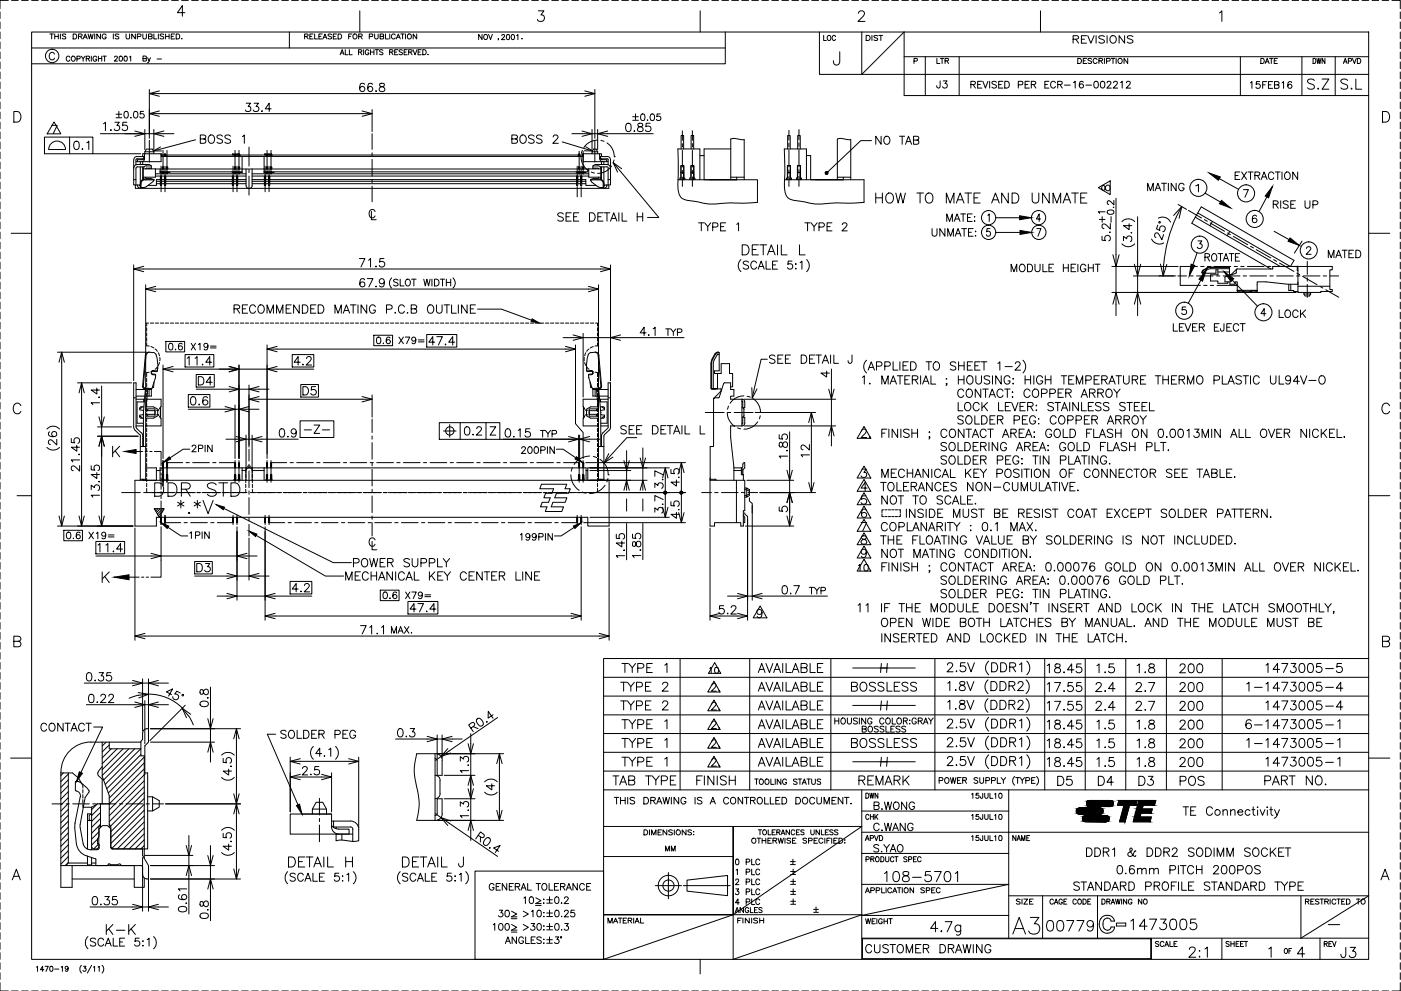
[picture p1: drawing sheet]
<svg xmlns="http://www.w3.org/2000/svg" width="420mm" height="297mm" viewBox="0 0 420 297" stroke-linecap="round" stroke-linejoin="round" font-family="sans-serif">
<g fill="none" stroke="#000" stroke-width=".3">
<path d="M0 3.6v2M0 6.6v2M0 9.6v2M0 12.6v2M0 15.6v2M0 18.6v2M2.5 .1h-2.5v2.5M3.5 .1h2M6.5 .1h2M9.5 9.6h401v278h-401zM9.5 .1h2M9.5 14.4h208"/>
<path d="M12.5 .1h2M14.9 10.2h1.1M15.5 .1h2M15.5 10.2v1.5M16.3 16.2a.8 .8 0 0 0-.9-.5 .8 .8 0 0 0-.6 .8v.6a.81 .81 0 0 0 .6 .8 .81 .81 0 0 0 .9-.5M16.4 10.9h1.1M16.4 10.2v1.5M17.5 10.2v1.5M18.1 10.2v1.5M18.5 .1h2M19.7 10.4l-.4-.2-.6 .2 .1 .3 .9 .4-.1 .5-.9-.1M21 17.2a.57 .57 0 0 0-.7-.4 .57 .57 0 0 0-.4 .6v.4a.56 .56 0 0 0 .4 .6 .56 .56 0 0 0 .7-.4"/>
<path d="M21.5 .1h2M21.7 16.9a.7 .7 0 0 1 .9 .7 .7 .7 0 0 1-1.1 .5l-.1-.7zM21.9 10.2h.6a.78 .78 0 0 1 .5 .7 .78 .78 0 0 1-.5 .8h-.6zM23.1 17.6h.8l.1-.6-.9-.2v1.6M23.5 10.9l1-.1 .1-.4-.1-.2h-1v1.5M24.1 10.9l.5 .8M24.3 16.8l.6 .8v.8M24.5 .1h2M24.9 11.7l.7-1.5 .6 1.5M25.2 11.2h.8M25.5 16.8l-.6 .8M25.9 17.6l.9-.1v-.6l-.9-.1v1.6"/>
<path d="M26.4 17.6l.5 .8M26.4 10.2l.4 1.5 .4-1.5 .4 1.5 .3-1.5M27.4 16.8v1.6M27.5 .1h2M28.4 10.2v1.5M29 17.2a.57 .57 0 0 0-.6-.4 .57 .57 0 0 0-.5 .6v.4a.55 .55 0 0 0 .5 .6 .55 .55 0 0 0 .6-.6h-.4M29.5 16.8v1.6M29.5 17.6h1M30.1 10.2v1.5l-1.1-1.5v1.5M30.5 .1h2M30.5 16.8v1.6M30.9 16.8h1"/>
<path d="M31.4 16.8v1.6M31.8 10.5a.62 .62 0 0 0-.6-.3 .62 .62 0 0 0-.6 .5v.4a.59 .59 0 0 0 .6 .6 .59 .59 0 0 0 .6-.6h-.3M33.5 .1h2M34 10.2v1.5M34.3 17.2l.3-.4 .5 .2 .1 .3-.9 1h1M35.6 10.4l-.4-.2-.7 .2 .2 .3 .9 .4-.1 .5-1-.1M35.9 16.9a.71 .71 0 0 1 .9 .7 .71 .71 0 0 1-.9 .7l-.2-.6zM36.5 .1h2M37.4 16.9a.74 .74 0 0 1 .9 .5 .74 .74 0 0 1-.5 .9l-.5-.2zM37.8 10.2v1l.5 .5 .5-.2 .1-1.3M38.8 17.1l.4-.3v1.5M39.5 .1h2"/>
<path d="M40.6 10.2v1.5l-1.1-1.5v1.5M41.2 11l.9-.1 .2-.5-.2-.2h-.9v1.5M42.5 .1h2M42.8 10.2v1l.5 .5 .6-.2v-1.3M42.9 17.6l.9-.1 .1-.5-1-.2v1.5l1-.1v-.5l-.3-.1M44.3 17.3l.4 1 .4-1M44.5 10.9l1-.1 .1-.2-.1-.4h-1v1.5l1-.1 .1-.4-.4-.3M44.7 18.3l-.5 .5M45.5 .1h2M46.1 10.2v1.5h1M47.1 17.7h1.3M47.5 10.2v1.5"/>
<path d="M48.5 .1h2M49.1 10.4l-.4-.2-.7 .2 .2 .3 .8 .4-.1 .5-.9-.1M49.7 10.9h1M49.7 10.2v1.5M50.7 10.2v1.5M51.4 10.9h.6M51.5 .1h2M52.4 10.2h-1v1.5h1M52.8 10.2h.6a.78 .78 0 0 1 .5 .7 .78 .78 0 0 1-.5 .8h-.6zM54.4 11.6h.2zM54.5 .1h2M55.5 3.8h-2.3l1.5-2.1v3.2"/>
<path d="M57.5 .1h2M60.5 .1h2M63.5 .1h2M66.5 .1h2M69.5 .1h2M72.5 .1h2M75.5 .1h2M78.5 .1h2M81.5 .1h2M84.5 .1h2M86.8 9.6v4.8M87.5 .1h2"/>
<path d="M90.5 .1h2M91.4 10.9l.8-.1 .2-.4-.2-.2h-.8v1.5M91.9 10.9l.5 .8M92.9 10.9h.6M93.5 .1h2M93.9 10.2h-1v1.5h1M94.4 10.2v1.5h.9M95.6 10.9h.7M96.5 .1h2M96.6 10.2h-1v1.5h1M96.9 11.7l.6-1.5 .5 1.5M97.1 11.2h.7"/>
<path d="M99.4 10.4l-.9-.2-.1 .5 .9 .3 .1 .5-.3 .2-.7-.2M99.5 .1h2M99.9 10.9h.6M100.9 10.2h-1v1.5h1M101.4 10.2h.5a.76 .76 0 0 1 .6 .7 .76 .76 0 0 1-.6 .8h-.5zM102 16.4l.6-1.5 .6 1.5M102.2 15.9h.8M102.5 .1h2M103.5 14.9v1.5h.9M104.6 10.9h.6M104.8 14.9v1.5h.8M105.5 .1h2"/>
<path d="M105.5 10.2h-.9v1.5M107.5 15.6h.9l.1-.4-.3-.3h-.7v1.5M107.6 10.9l.9-.1 .1-.5-1-.1v1.5M107.9 3.2v6.4M108 15.6l.5 .8M108.1 10.9l.5 .8M108.5 .1h2M109.1 14.9v1.5M110.6 15.3a.54 .54 0 0 0-.6-.4 .54 .54 0 0 0-.4 .6v.4a.53 .53 0 0 0 .5 .5 .53 .53 0 0 0 .5-.5h-.3M110.7 11l1-.1 .1-.6-1.1-.1v1.5M111.1 14.9v1.5M111.1 15.6h1"/>
<path d="M111.5 .1h2M112.1 14.9v1.5M112.4 10.2v1l.4 .5 .4-.1 .2-.4v-1M112.5 14.9h1M113 14.9v1.5M114 10.9l.9-.1v-.6h-.9v1.5l.9-.1 .2-.4-.4-.3M114.5 .1h2M114.9 15.1l-.4-.2-.7 .2 .2 .4 .9 .5-.4 .4-.7-.2M115.6 10.2v1.5h.9M116.8 15.6h.9l.1-.5-1-.2v1.5M116.9 10.2v1.5M117.3 15.6l.6 .8"/>
<path d="M117.5 .1h2M118.4 15.6h.6M118.5 10.5a.6 .6 0 0 0-.6-.3 .6 .6 0 0 0-.5 .5v.4a.6 .6 0 0 0 .5 .6 .6 .6 0 0 0 .6-.4M118.8 11.7l.7-1.5 .6 1.5M119.1 11.2h.7M119.3 14.9h-.9v1.5h.9M120.2 10.2h1M120.5 .1h2M120.7 15.1l-.4-.2-.6 .2 .1 .4 .9 .5-.4 .4-.6-.2M120.7 10.2v1.5M121.2 15.6h.6M121.6 10.2v1.5"/>
<path d="M122.1 14.9h-.9v1.5h.9M122.6 15.6h.8l.1-.5-.9-.2v1.5M123.1 15.6l.5 .8M123.5 .1h2M123.9 14.9l.6 1.5 .6-1.5M125 10.2v1.5l-1.1-1.5v1.5M125.4 15.6h.6M126.3 14.9h-.9v1.5h.9M126.5 .1h2M126.8 14.9h.5a.82 .82 0 0 1 .5 .7 .82 .82 0 0 1-.5 .8h-.5zM128.4 16.3h.1M129.5 .1h2"/>
<path d="M132.5 .1h2M135.5 .1h2M138.5 .1h2M141.5 .1h2M144.5 .1h2M144.6 10.3v1.5l-1-1.5v1.5M146.5 10.3l.6 1.5 .6-1.5M147.5 .1h2M149.5 11.6l-.1 .4M150.5 10.7l.1-.3h.4l.3 .4-.9 1.1h1M150.5 .1h2M152.1 10.4a.77 .77 0 0 1 .8 .6 .77 .77 0 0 1-.5 .9l-.5-.3z"/>
<path d="M153.5 .1h2M153.5 10.4a.77 .77 0 0 1 .9 .6 .77 .77 0 0 1-.5 .9l-.5-.3zM154.9 10.7l.4-.3v1.5M156.5 11.6h.1zM156.5 .1h2M159.5 .1h2M161.5 3.2h1.6l-.9 1.3a1.01 1.01 0 0 1 1.1 1.1 1.01 1.01 0 0 1-1.4 .8l-.4-.1-.3-.5M162.5 .1h2M165.5 .1h2M168.5 .1h2M171.5 .1h2M174.5 .1h2"/>
<path d="M177.5 .1h2M180.5 .1h2M183.5 .1h2M186.5 .1h2M189.5 .1h2M192.5 .1h2M195.5 .1h2M198.5 .1h2M201.5 .1h2M204.5 .1h2M207.5 .1h2M210 3.2v6.4"/>
<path d="M210.5 .1h2M213.5 .1h2M216.5 .1h2M217.5 9.6v9.5h-208M219.5 .1h2M222.5 .1h2M225.5 .1h2M228.5 .1h2M231.5 .1h2M234.5 .1h2M237.5 .1h2M240.5 .1h2"/>
<path d="M243.5 .1h2M245.7 9.6v12.7h164.8M246.5 .1h2M247 10.6v1.5h.8M248.2 10.8l.2-.1a.69 .69 0 0 1 .8 .7 .69 .69 0 0 1-.8 .7l-.3-.6zM249.5 .1h2M250.6 11a.52 .52 0 0 0-.6-.4 .52 .52 0 0 0-.4 .6 .61 .61 0 0 0 .1 .8 .61 .61 0 0 0 .8-.1l.1-.1M251.8 15.5v3.1l-.2 .5a.92 .92 0 0 1-1.5 0l-.2-.9M252.5 .1h2M255.5 .1h2M257.4 4v-.1a1.01 1.01 0 0 1 1.3-.7l.4 .4a1.05 1.05 0 0 1-.3 1.3l-1.5 1.5h2.1M258.4 9.6v12.7l12.7-12.7v19h139.4"/>
<path d="M258.5 .1h2M259.8 10.6h.6a.78 .78 0 0 1 .6 .8 .78 .78 0 0 1-.6 .7h-.6zM261.5 .1h2M261.5 10.6v1.5M263.2 10.8l-.4-.2-.7 .2 .2 .4 .8 .3 .1 .4-.4 .2-.7-.2M263.6 10.6h1.1M264.2 10.6v1.5M264.5 .1h2M267.5 .1h2M270.5 .1h2M271.1 17h139.4M273.5 .1h2"/>
<path d="M274.1 18.3l.9-.1 .1-.6-1-.1v1.5M276.5 .1h2M277.5 17v11.6M279.5 .1h2M281 17.5v1.5h.9M282 17.5h1M282.5 .1h2M282.5 17.5v1.5M283.4 18.2l1-.1v-.5l-1-.1v1.5M284 18.2l.5 .8M285.5 .1h2M287.7 17v11.6"/>
<path d="M288.5 .1h2M291.5 .1h2M294.5 .1h2M297.5 .1h2M300.5 .1h2M303.5 .1h2M306.5 .1h2M309.5 .1h2M312 3.2v6.4M312.5 .1h2M315.5 .1h2M318.5 .1h2"/>
<path d="M321.5 .1h2M321.8 11.8l1.4-.2 .3-.5-.3-.3-1.4-.1v2.2M322.6 11.8l.9 1.1M323.2 17.5h.6a.79 .79 0 0 1 .5 .8 .79 .79 0 0 1-.5 .7h-.6zM324.3 11.8h.9M324.5 .1h2M324.9 18.2h.6M325.8 10.7h-1.5v2.2h1.5M325.9 17.5h-1v1.5h1M326.2 10.7l1 2.2 .9-2.2M327.4 17.7l-.4-.2-.7 .2v.3l1.1 .6v.2l-.4 .2-.7-.2M327.5 .1h2"/>
<path d="M328.7 10.7v2.2M329 17.9a.62 .62 0 0 0-.7-.4 .62 .62 0 0 0-.5 .6 .68 .68 0 0 0 .3 .8 .68 .68 0 0 0 .8-.1l.1-.1M329.6 18.2h.7l.4-.4-.2-.2-.9-.1v1.5M330.1 18.2l.6 .8M330.5 .1h2M331.2 11l-.6-.3-1.1 .3 .3 .5 1.2 .5 .2 .6a1.16 1.16 0 0 1-1.7 0M331.2 17.5v1.5M331.9 18.3l.9-.1 .1-.6-1-.1v1.5M332 10.7v2.2M333.1 11a1.03 1.03 0 0 1 1.4 .1 1.03 1.03 0 0 1 0 1.4 1.03 1.03 0 0 1-1.4 .1l-.2-.5zM333.2 17.5h1.1M333.5 .1h1.9"/>
<path d="M333.8 17.5v1.5M334.7 17.5v1.5M336.5 .1h2M337.3 10.7v2.2l-1.7-2.2v2.2M338.2 17.5v1.5l-1.1-1.5v1.5M339.5 .1h2M339.8 11l-.6-.3-1.1 .3 .2 .5 1.2 .5 .3 .6a1.16 1.16 0 0 1-1.7 0M342.5 .1h2M345.5 .1h2M348.5 .1h2M351.5 .1h2M354.5 .1h2"/>
<path d="M357.5 .1h2M360.5 .1h2M363.5 .1h2M365.7 3.9l.7-.7v3.2M366.5 .1h2M369.5 .1h2M372 17v11.6M372.4 .1h2.1M375.5 .1h2M378.1 17.5h.5a.81 .81 0 0 1 .6 .8 .81 .81 0 0 1-.6 .7h-.5zM378.5 .1h1.9M379.4 19l.6-1.5 .6 1.5"/>
<path d="M379.6 18.5h.8M380.7 17.5h1.1M381.3 17.5v1.5M381.5 .1h2M382.1 18.2h.6M383.1 17.5h-1v1.5h1M384.5 .1h2M387.5 .1h2M390.4 17v11.6M390.5 .1h2M393.5 .1h2M393.8 17.5a.77 .77 0 0 1 .9 .8 .77 .77 0 0 1-.9 .7z"/>
<path d="M394.9 17.5l.3 1.5 .3-1.5 .3 1.5 .4-1.5M396.5 .1h2M397.3 17.5v1.5l-.8-1.5v1.5M399.5 .1h2M400.4 17v11.6M402.5 .1h2M402.9 19l.5-1.5 .6 1.5M403.1 18.5h.7M404.4 18.3l.8-.1v-.6l-.8-.1v1.5M405.5 .1h2M405.6 17.5l.6 1.5 .5-1.5M407.1 17.5h.5a.81 .81 0 0 1 .5 .8 .81 .81 0 0 1-.5 .7h-.5z"/>
<path d="M408.5 .1h2M411.5 .1h2M414.5 .1h2M417.4 .1h2.5v2.5M419.9 3.6v2M419.9 6.6v2M419.9 9.6v2M419.9 12.6v2M419.9 15.6v2M419.9 18.6v2M0 21.6v2M0 24.6v2"/>
<path d="M0 27.6v2M0 30.6v2M0 33.6v2M0 36.6v2M0 39.6v2M4.1 33.4h1.1a1.69 1.69 0 0 1 1.1 1.6 1.69 1.69 0 0 1-1.1 1.6h-1.1zM15.5 37.6h1.6l-1.1 2.5M16.2 36.6l2 3.5h-4.1zM31 37.1l.6-.5v2.5M33.3 38.9v.2zM34.5 36.6h1.3l-.7 1a.83 .83 0 0 1 .6 1.3 .83 .83 0 0 1-1.5-.2M34.8 34.2h1.7"/>
<path d="M34.8 35.3h1.7M35.6 33.4v1.7M37.5 33.5a.64 .64 0 0 1 .9 .3l.1 .4a.85 .85 0 0 1-.8 1.2 1.28 1.28 0 0 1-.2-1.9zM38.1 36.6h-1.2l-.2 1.1a.88 .88 0 0 1 1.4 0 .88 .88 0 0 1-.2 1.3 .88 .88 0 0 1-1.3-.3M39.2 35.3h.2zM40.3 33.5l.3-.1a1.03 1.03 0 0 1 .8 1 1.03 1.03 0 0 1-.8 1 1.25 1.25 0 0 1-.3-1.9zM40.4 39.3l3 .8-3 .8M43.1 33.4h-1l-.1 .8a.71 .71 0 0 1 1.1 .1 .71 .71 0 0 1-.2 1 .71 .71 0 0 1-1-.3M43.4 38.8v6.1M44.8 26.8v14.6M44.8 28.1h133.6M44.8 34.1h66.8"/>
<path d="M46.1 38.8v6.1M47.8 27.2l-3 .9 3 .8M47.8 33.3l-3 .8 3 .8M49.1 39.3l-3 .8 3 .8M73.8 30.9h1.3l-.7 1a.84 .84 0 0 1 .6 1.4 .84 .84 0 0 1-1.4-.3M76.2 30.9h1.3l-.7 1a.8 .8 0 0 1 .9 .9 .8 .8 0 0 1-1.2 .6l-.6-.4M78.6 33.2v.2zM81.3 32.6h-1.8l1.2-1.7v2.5M108.6 33.3l3 .8-3 .8M109.3 25.3l-.1-.3a.86 .86 0 0 0-1.2 .4 1.46 1.46 0 0 0 .6 2.1 .78 .78 0 0 0 .8-.8 .78 .78 0 0 0-.7-.8 .78 .78 0 0 0-.8 .7M111.6 32.8v6.6M111.7 25.3l-.1-.3a.86 .86 0 0 0-1.2 .4 1.46 1.46 0 0 0 .6 2.1 .76 .76 0 0 0 .8-.7 .76 .76 0 0 0-.7-.9 .76 .76 0 0 0-.8 .7"/>
<path d="M112.6 27.3h.3zM114 25a.5 .5 0 0 0 .2 .9l.5 .1a.72 .72 0 0 1 .7 .7 .72 .72 0 0 1-.6 .8h-.5a.72 .72 0 0 1-.6-.8 .72 .72 0 0 1 .7-.7l.5-.1a.5 .5 0 0 0 .2-.9zM174.5 39.3l3 .8-3 .8M175.4 27.2l3 .9-3 .8M177.5 38.8v6.1M178.4 26.8v14.6M179.2 38.8v6.1M182.2 39.3l-3 .8 3 .8M188 37.1a.84 .84 0 0 1 1.2 .3l.1 .6a1.09 1.09 0 0 1-.7 1.4h-.3a1.6 1.6 0 0 1-.3-2.3zM189.7 35h1.7M189.7 36.1h1.7M190.1 39.3h.3z"/>
<path d="M190.6 34.1v1.7M191.4 37.1a.51 .51 0 0 0 .3 .8 .87 .87 0 0 1 1 .4 .87 .87 0 0 1-.1 1l-.8 .1a.72 .72 0 0 1-.7-.7 .72 .72 0 0 1 .8-.7l.5-.1a.52 .52 0 0 0 .2-.8zM192.4 34.2a.64 .64 0 0 1 .9 .3l.1 .5a.85 .85 0 0 1-.7 1.1 1.28 1.28 0 0 1-.3-1.9zM194.2 36v.1zM195 36.9h-1.2l-.1 1.1a.89 .89 0 0 1 1.3-.1 .89 .89 0 0 1-.1 1.4 .89 .89 0 0 1-1.3-.3M195.2 34.2l.3-.1a1.03 1.03 0 0 1 .8 1 1.03 1.03 0 0 1-.8 1 1.25 1.25 0 0 1-.3-1.9zM198 34.1h-.9l-.1 .9a.71 .71 0 0 1 1.1 0 .71 .71 0 0 1-.2 1.1 .71 .71 0 0 1-1-.3M204.6 39.2v2.9M207.6 39.2v2.9M236.6 39.1v2.9M239.6 38.8v3.1M281.9 24.2v2l-.6 .2-.3-.2-.1-.5"/>
<path d="M282.9 24.2h1.1l-.6 .8a.72 .72 0 0 1 .5 1.2 .72 .72 0 0 1-1.2-.2M291.2 25.3l1.2-.1v-.7l-1.2-.1v2M291.8 25.3l.7 1.1M293.2 25.3h.8M294.5 24.4h-1.3v2h1.3M294.8 24.4l.7 2 .8-2M296.8 24.4v2M298.8 24.7l-.5-.3-.8 .3 .1 .4 1.1 .5 .1 .5-.2 .2a.85 .85 0 0 1-1.1-.2M299.5 25.3h.8M300.8 24.4h-1.3v2h1.3M301.3 24.4h.7a1.08 1.08 0 0 1 .7 1 1.08 1.08 0 0 1-.7 1h-.7zM305.4 25.4l1.2-.1 .1-.8-1.3-.1v2"/>
<path d="M307.4 25.3h.8M308.7 24.4h-1.3v2h1.3M309.3 25.3l1.1-.1 .2-.4-.5-.4h-.8v2M310 25.3l.6 1.1M313.4 25.3h.7M314.6 24.4h-1.2v2h1.2M316.5 24.8a.74 .74 0 0 0-.8-.4 .74 .74 0 0 0-.6 .7 .84 .84 0 0 0 .2 1.1 .84 .84 0 0 0 1.1-.1l.1-.2M317.2 25.3l1.2-.1 .1-.7-1.3-.1v2M317.9 25.3l.7 1.1M319.2 25.5h1.8M321.9 24.8l.6-.4v2M324.9 24.7l-.2-.2a.64 .64 0 0 0-.9 .3 .99 .99 0 0 0 .6 1.6 .64 .64 0 0 0 .6-.7 .64 .64 0 0 0-.7-.6 .64 .64 0 0 0-.6 .6"/>
<path d="M325.6 25.5h1.8M328.3 24.5l.3-.1a1.05 1.05 0 0 1 .8 1 1.05 1.05 0 0 1-.8 1 1.3 1.3 0 0 1-.3-1.9zM330.3 24.5l.3-.1a1.05 1.05 0 0 1 .8 1 1.05 1.05 0 0 1-.8 1 1.3 1.3 0 0 1-.3-1.9zM332 24.8l.4-.4 .6 .1 .2 .3-.3 .6-1 1h1.4M334 24.8l.1-.3 .6-.1 .4 .5-1.3 1.5h1.4M336.1 24.8l.5-.4v2M337.8 24.8l.4-.4 .6 .1 .2 .3-.3 .6-1 1h1.4M375 24.8l.5-.3v2M377.8 24.5h-1l-.1 .8a.72 .72 0 0 1 1.1 0 .72 .72 0 0 1-.1 1.1 .72 .72 0 0 1-1.1-.3M378.7 25.4h.7M379.9 24.5h-1.2v2M380.4 25.4h.8"/>
<path d="M381.7 24.5h-1.3v2h1.3M382.2 25.4l1.2-.1 .2-.3-.2-.5h-1.2v2l1.2-.1 .2-.6-.5-.4M384.5 24.8l.4-.3v2M387.4 24.8l-.4-.3a1.07 1.07 0 0 0-.8 .9 1.07 1.07 0 0 0 .7 1.1 .63 .63 0 0 0 .6-.7 .63 .63 0 0 0-.7-.6 .63 .63 0 0 0-.6 .6M394.2 24.1a1.15 1.15 0 0 0-2.1 .3 1.87 1.87 0 0 0 1.8 1l.3 .9a1.36 1.36 0 0 1-2.1 0M395.3 26.4l.2 .2-.2 .1zM396.5 23.7h2l-2 3h2M404.2 24.1a1.15 1.15 0 0 0-2.1 .3 1.87 1.87 0 0 0 1.8 1l.3 .9a1.36 1.36 0 0 1-2.1 0M405.2 26.6l.1-.2 .2 .2zM406.6 23.7v3h1.8M414.6 33.4h1.1a1.69 1.69 0 0 1 1.1 1.6 1.69 1.69 0 0 1-1.1 1.6h-1.1zM419.9 21.6v2"/>
<path d="M419.9 24.6v2M419.9 27.6v2M419.9 30.6v2M419.9 33.6v2M419.9 36.6v2M419.9 39.6v2M0 42.6v2M0 45.6v2M0 48.6v2M0 51.6v2M0 54.6v2M0 57.6v2"/>
<path d="M13.3 41.1h14.6v5h-14.6zM14.6 44.8h5M19.6 44.8a2.52 2.52 0 0 0-2.5-2.5 2.52 2.52 0 0 0-2.5 2.5M20.9 41.1v5M22.5 42.4a.8 .8 0 0 1 1.2 .4v.6a1.09 1.09 0 0 1-.6 1.4h-.3a1.55 1.55 0 0 1-.3-2.4zM24.6 44.7h.2zM26 42.8l.6-.5v2.5M27.9 46.1h14.3M30.1 40.1h22.1M40.1 53.8h.7M40.6 55.4v1.1h142v-1.1M41.1 46.9h2.2"/>
<path d="M41.1 46.9a.99 .99 0 0 0-1 1v7.5h2M41.1 47.6l-.3 .3v1.5M41.2 49.3h3.3M41.2 50h2M41.2 55.4v.2M41.2 49.3l-.9 .4-.2 .7M41.2 50l-.4 .4v5M41.2 55.6l.5 .7 .8-.1M41.9 55.4v.2M41.9 55.6l.2 .1M42.1 50v6l1 .2 .7-.2M42.1 48.5v.8"/>
<path d="M42.5 47.9h-1.3v.6M42.5 48.5a.87 .87 0 0 0 .8-.9v-1.5h5v2.4h-7.5M42.8 47.6v.2M42.8 48.5v.8M42.8 50v3.9M43 53.1h3.6v-2.5h-3.6v3.2M43 50.6a.91 .91 0 0 1 .9-.9h1.5v.9M43 53.3l.1 .5M43.1 46.9v.7h-2M43.3 46.1h-.5v.8M43.4 47.5l-.8 .4M43.4 45.5v.6"/>
<path d="M43.7 53.1l.2 .4h1.2M43.9 44.7h1.8l.4 .8h-2.7zM44.5 49.3l.8 .4M44.7 50.4v.2M44.8 42.1v6.5M45.1 53.5l.5 .2M45.4 50.4h-1.5l-.2 .2M45.8 54.5l-2 1.5M46.1 53.9h.1M46.1 53.9l-.3 .6M46.1 53.9h-2.6l-.9 .3a2.11 2.11 0 0 0-.3 2M46.1 53.9l-.2-.2h-2.4a1.42 1.42 0 0 0-1.4 1.4"/>
<path d="M46.1 45.5v.6M46.6 52.8h27.2M46.6 52.1h27.2M46.6 50.7h28M46.9 55.1h1.2M46.9 54.3h1.2M48 51.5h24.6v.2h-.6v-.2M48 50.7v1h.6v-.2M48.1 53.8h-1.2v1.8h-2.5M48.1 52.8v2.8h.4v-2.8M48.1 44.1l-2.1 1.1h2.4M48.1 52.8v1.9h.3v-1.9v.3h-.3"/>
<path d="M48.3 46.1l.1 .8M48.3 46.5h126.6M48.3 46.9h126.6M48.3 49.8v7.7M48.3 46.7h.2M48.5 55.1h.8M48.5 54.3h.8M48.5 53.8h.8M48.7 46.5l-.2 .4M48.7 50.7v-.6h.3v.6M48.7 50.3h.4M48.7 51.5v.6h.3v-.6"/>
<path d="M48.7 50.1v.6M48.9 45.1v6.7M49.1 46.5l.6 .2v.2M49.2 51.5v.2h.6v-.2M49.3 46.7v.2v-.8h.4v.8M49.5 49.8v7.7M49.7 52.8v2.8h-.4v-2.8v1.9h.4v-1.9v.3h-.4M49.7 55.1h20M49.7 54.3h20M49.7 53.8h20M49.9 46.5l-.2 .2M49.9 50.7v-.6h.4v.6"/>
<path d="M49.9 50.3h.4M50 51.5v.6h.2v-.6M50.1 45.1v6.7M50.2 50.1v.6M51 51.5v.2h-.6v-.2v.2M58.6 41.9l-12.6 3.3M60.1 41.6h1.4l.2-.4-.1-.5-.5-.2h-1v2.5l1.5-.3v-.8l-.5-.3M62.9 40.6a1.24 1.24 0 0 1 1.5 .8 1.24 1.24 0 0 1-.8 1.6 1.31 1.31 0 0 1-1.2-1 1.31 1.31 0 0 1 .5-1.4zM66.7 40.8a.92 .92 0 0 0-.9-.4 .92 .92 0 0 0-.7 .6l.4 .6 1 .3 .2 .7a1.12 1.12 0 0 1-1.6 0M69.1 40.8a.95 .95 0 0 0-.9-.4 .95 .95 0 0 0-.8 .6l.3 .4 1.2 .5 .2 .7a1.16 1.16 0 0 1-1.7 0M69.6 51.5v.2h.6v-.2M69.7 52.8v2.8h.4v-2.8"/>
<path d="M69.7 52.8v1.9h.3v-1.9v.3h-.3M69.7 46.5v-.4h.3v.4M69.9 49.8v7.7M70.1 55.1h.8M70.1 54.3h.8M70.1 53.8h.8M70.1 46.5l.2 .2M70.3 46.7h.4v.2h-.4zM70.3 50.7v-.6h.4v.6M70.3 50.3h.4M70.4 46.9v-.8h.3v.8M70.4 51.5v.6h.3v-.6"/>
<path d="M70.5 45.1v6.7M70.7 50.1v.6M70.9 46.5l-.2 .2M71 46.5v-.4h.2v.4M71.1 49.8v7.7M71.3 52.8v2.8h-.4v-2.8l.1 1.9h.2v-1.9v.3h-.2M71.3 55.1h2.5M71.3 54.3h2.5M71.3 53.8h2.5M71.3 46.5l.2 .2M71.4 51.5v.2h-.6v-.2v.2M71.5 46.7h.4v.2h-.4z"/>
<path d="M71.5 50.7v-.6h.4v.6M71.5 50.3h.4M71.5 46.9v-.8h.3v.8M71.5 51.5v.6h.3v-.6M71.7 45.1v6.7M71.8 50.1v.6M72.1 46.5l-.2 .2M72.6 46.9v4.8M72.7 40.9l.6-.4v2.5M73.8 50.7v5M73.8 55.7a.78 .78 0 0 0 .8 .8M74.7 44.1v5.7"/>
<path d="M74.7 50.8v1M74.7 52.8v5.7M74.8 50.7h101.8M75.6 50.7v5a.78 .78 0 0 1-.8 .8M75.6 55.1h3.7M75.6 54.3h3.7M75.6 53.8h3.7M75.6 52.8h101M75.6 52.1h101M79.2 46.9v4.8M79.3 46.5v-.4h.3v.4M79.5 49.8v7.7"/>
<path d="M79.7 52.8v2.8h-.4v-2.8v1.9h.3v-1.9v.3h-.3M79.7 55.1h.8M79.7 54.3h.8M79.7 53.8h.8M79.7 46.5l.2 .2M79.9 46.7h.4v.2h-.4zM79.9 50.7v-.6h.4v.6M79.9 50.3h.4M79.9 46.9v-.8h.3v.8M79.9 51.5v.6h.3v-.6M79.9 50.1v.6M80.1 45.1v6.7"/>
<path d="M80.2 50.1v.6M80.5 46.5l-.2 .2M80.5 46.5v-.4h.4v.4M80.7 49.8v7.7M80.9 52.8v2.8h-.4v-2.8v1.9h.4v-1.9v.3h-.4M80.9 55.1h92M80.9 54.3h92M80.9 53.8h92M80.9 46.5l.2 .2M81 51.5v.2h-.6v-.2v.2M81.1 46.7h.4v.2h-.4zM81.1 50.7v-.6h.4v.6"/>
<path d="M81.1 50.3h.4M81.2 46.9v-.8h.2v.8M81.2 51.5v.6h.2v-.6M81.3 45.1v6.7M81.4 50.1v.6M81.6 51.5v.2h.6v-.2M81.7 46.5l-.2 .2M111.6 40.1v4.7M111.6 45.8v1M111.6 47.8v5M111.6 53.8v1M111.6 55.8v4.7"/>
<path d="M153.5 41.6h1.1a.6 .6 0 0 0 .6-.7l-.6-.4h-1.1v2.5h1.1a.66 .66 0 0 0 .6-.7 .66 .66 0 0 0-.6-.7M156.4 40.6a1.24 1.24 0 0 1 1.5 .8 1.24 1.24 0 0 1-.8 1.6 1.29 1.29 0 0 1-1.3-1 1.29 1.29 0 0 1 .6-1.4zM160.2 40.8a.96 .96 0 0 0-1.7 .2l.3 .4 1.1 .5 .3 .7a1.16 1.16 0 0 1-1.7 0M162.6 40.8a.92 .92 0 0 0-.9-.4 .92 .92 0 0 0-.8 .6l.2 .4 1.2 .5 .3 .7a1.12 1.12 0 0 1-1.7 0M165.9 41l.5-.5h.4l.5 .4-.3 .9-1.2 1.2h1.6M168.6 42.5l9.1 2.7M171.5 40.1h24.4M172.8 51.5v.2h.6v-.2M172.9 52.8v2.8h.4v-2.8M172.9 52.8v1.9h.3v-1.9v.3h-.3M173.1 49.8v3.1M173.1 53.9v1"/>
<path d="M173.1 55.9v3.1M173.3 55.1h.8M173.3 54.3h.8M173.3 53.8h.8M173.3 46.5l.2 .2M173.5 50.7v-.6h.4v.6M173.5 50.3h.4M173.5 51.5v.6h.3v-.6M173.7 45.3v6.5M173.8 50.1v.6M173.9 46.7v.2M174.1 46.5l-.6 .2v.2v-.8h.3v.8"/>
<path d="M174.2 47a5 5 0 0 0 2.3 4.1M174.3 49.8v3.1M174.3 53.9v1M174.3 55.9v3.1M174.5 53.8h1.2v1.8h3.1M174.5 52.8v2.8h-.4v-2.8v1.9h.4v-1.9v.3h-.4M174.5 55.1h1.2M174.5 54.3h1.2M174.5 46.5l.2 .2M174.6 51.5v.2h-.6v-.2v.2M174.6 45.1l-.2 .9M174.7 50.7v-.6h.4l-.1 .6"/>
<path d="M174.7 50.3h.4M174.8 51.5v.6h.2v-.6M174.8 50.1v.6M174.9 46.1l-.1 .8M174.9 46.7l-.2 .2M174.9 45.3v6.5M175.2 51.5v.2h.6v-.2M175.6 44l2.1 1.2h-2.4M176.3 50.7v.8h-97.1v.2h.6v-.2M177.1 53.9h.1M177.1 53.9h2.6l.9 .3a1.99 1.99 0 0 1 .3 2M177.1 53.9l.2-.2h2.4a1.42 1.42 0 0 1 1.4 1.4"/>
<path d="M177.1 53.9l.3 .6M177.3 51.6l1 .3M177.4 54.5l1.9 1.5M177.5 45.5l.5-.8h.8l.4 .8M177.8 50.4h1.5M178.1 53.5h1.2M178.1 53.5l-.4 .2M178.4 42.1v6.5M178.5 50.4v.2M178.7 49.3h3.3M178.7 49.3l-.7 .4M179.2 45.5h-1.7v.6"/>
<path d="M179.2 42a5 5 0 0 0-4.1 2.2M179.2 45.5v.6M179.3 49.7h-1.5v.9M179.3 50.4l.2 .2M179.3 49.7a.91 .91 0 0 1 .9 .9M179.5 53.1l-.2 .4M179.8 46.1h.6v.8M179.9 47.5l.8 .4M179.9 46.9h2.2M180 50h2M180 47.6h2.1M180.1 46.9v.7"/>
<path d="M180.2 53.1h-3.6v-2.5h3.6v3.2M180.2 53.3l-.1 .5M180.2 42.1l.9 .3M180.4 47.6v.2M180.4 48.5v.8M180.4 50v3.9M180.6 47.9h1.3v.6M180.7 48.5l-.8-.6-.1-1.8h-4.9v2.4h7.5M181.1 50v6l-1 .2-.7-.2M181.1 48.5v.8M181.3 55.4v.2M181.3 55.6l-.2 .1"/>
<path d="M182 55.6l-.5 .7-.8-.1M182 55.4v.2M182 49.3l.9 .4 .2 .7M182 50l.4 .4M182 42.8a5.1 5.1 0 0 1 2.2 4.2M182.1 46.9a.99 .99 0 0 1 1 1v7.5h-2M182.1 47.6l.3 .3M182.4 53.8h.7M182.4 47.9v1.5M182.4 50.4v5M183.4 49.8a4.8 4.8 0 0 1-4.2 2.2M183.9 48.8l13.7 16.4h-3.4"/>
<path d="M184.2 47.9l-.3 1M184.2 47h.1M186.4 50.6l-2.5-1.8 1.3 2.8M203.3 53.9h23.9v6.7l-4 .3h-5.8a19.4 19.4 0 0 1-7-.1l-3.1-.6a3.4 3.4 0 0 1-3.8-2.5l-.2-2.1v-11h6.6v9.3M203.9 53.9v-.5h.3v-3.8h.9v3.8h.3v.5M204.3 44.6v-4h.7v4M204.3 51.7h.7v2.2v-4.3h-.7v4.3M204.6 43.1v1M204.6 45.1v5M204.6 51.1v1M204.6 53.1v2.8M206.9 53.9v-.5h.3v-3.8h.9v3.8h.3v.5"/>
<path d="M207.3 44.6v-4h.7v4M207.3 51.7h.7v2.2v-4.3h-.7v4.3M207.6 43v1.1M207.6 45v5.1M207.6 51v1.1M207.6 53v2.9M209.9 46.6h1.3M219.2 53.9v-12.2l1-.2 3 .4v12M219.2 44.6h-8v9.3h9.7v-.8M219.2 53.1h4M235.3 53.9h23.8v6.7l-4 .3h-5.8a19.5 19.5 0 0 1-6.9-.1l-3.1-.6a3.4 3.4 0 0 1-3.8-2.5l-.3-1.7v-11.4h6.7v9.3M235.8 53.9v-.5h.3v-3.8h1v3.8h.3v.5"/>
<path d="M236.2 44.6v-4h.8v4M236.2 51.7h.8v2.2v-4.3h-.8v4.3M236.6 43v1M236.6 44.9v5.1M236.6 51v1M236.6 52.9v3M238.8 53.9v-.5h.3v-3.8h1v3.8h.3v.5M239.2 44.6v-4h.8v4M239.2 51.7h.8v2.2v-4.3h-.8v4.3M239.6 42.9v.9M239.6 44.9v5M239.6 50.9v.9"/>
<path d="M239.6 52.9v3M241.9 46.6h1.2v7.3M247.5 51.7l.4 .1-.4 .1zM247.5 51.9l.4-.1-.3 .3zM247.6 52.1l.3-.3-.1 .4zM247.7 51.5h.1l.1 .3zM247.7 51.5l.2 .3-.4-.1zM247.8 51.5h.2l-.1 .3zM247.9 51.8l.1 .4h-.2zM247.9 51.8l.3 .3-.2 .1zM247.9 51.8l.3 .1v.2zM247.9 51.8l.3-.1v.2z"/>
<path d="M248 51.5h.2l-.3 .3zM248.2 51.5v.2l-.3 .1zM251.1 53.9v-12.2l1-.2 3 .4v12M251.1 53.1h4M252.9 53.1v.8M261.4 42.1h-3.3l-10.2 9.7M262.6 57.9v3M262.6 59.3h2M264.2 40.8v2.5l-1.6-2.5v2.5M264.6 57.9v3M265.3 41.2a1 1 0 0 1 1.3-.1 1 1 0 0 1 .3 1.2 .91 .91 0 0 1-.9 1 .91 .91 0 0 1-1-1zM265.9 58.3l.3-.3a1.37 1.37 0 0 1 1.6 .5 1.37 1.37 0 0 1 0 1.6 1.11 1.11 0 0 1-1.3 .8 1.11 1.11 0 0 1-.9-1.2z"/>
<path d="M268.6 57.9l.8 3 .7-3 .7 3 .7-3M269.7 40.8h1.6M270.6 40.8v2.5M271.6 43.3l.9-2.5 .9 2.5M271.9 42.4h1.2M274 42l1.3-.1 .2-.8-.5-.3h-1v2.5l1.5-.3v-.8l-.5-.2M275 57.9h1.9M275.9 57.9v3M277.8 58.3a1.1 1.1 0 0 1 1.3-.4 1.1 1.1 0 0 1 .7 1.1 1.3 1.3 0 0 1-.3 1.4 1.3 1.3 0 0 1-1.4 .3l-.3-.3a1.93 1.93 0 0 1 0-2.1zM287.2 59.9h1.5M289.4 57.9h2M290.4 57.9v3"/>
<path d="M292.1 59.3h1.1M294 57.9h-1.9v3h1.9M297.8 59.9h1.5M302.4 57.9v3l-2-3v3M303.5 57.9h1a1.6 1.6 0 0 1 1.1 1.5 1.6 1.6 0 0 1-1.1 1.5h-1zM309.5 57.9v2.1a1.01 1.01 0 0 0 1 .9 1.01 1.01 0 0 0 1-.9v-2.1M314.7 57.9v3l-2-3v3M319.2 59.9h1.5M321.4 57.9h2M322.4 57.9v3M324.1 59.3h1.1M326 57.9h-1.9v3h1.9"/>
<path d="M329.4 56.2l3.6-2v4.1zM330.5 55.7a.95 .95 0 0 0 .3 1.4l.5-.2 .2-.7a.72 .72 0 0 1 .6-.7 .72 .72 0 0 1 .8 .6 .83 .83 0 0 1-.5 1.1 1.25 1.25 0 0 1-1.1-1.5zM334.7 59.4v35.2M344.2 57.2v-2.3l.8 2.3 .9-2.3v2.3M346.4 57.2l.9-2.3 .8 2.3M346.8 56.4h1M348.4 54.9h1.4M349.1 54.9v2.3M350.4 54.9v2.3M352.7 54.9v2.3l-1.5-2.3v2.3M355.1 55.4a.83 .83 0 0 0-1-.5 .83 .83 0 0 0-.6 .9v.5a.81 .81 0 0 0 .8 .9 .81 .81 0 0 0 .8-.9h-.6M358.6 55.7l.8-.4v2.2"/>
<path d="M361.4 57.9l4.6 2.7M362.6 51.8l3.4 1.2-.6 1zM365.7 53.5l5.7 3.3M370.4 52.6h.9M371.8 51.5h-1.4v2.3h1.4M372.4 51.5l1.4 2.3M372.9 56.8h1.5l-1.1 2.3M373.8 51.5l-1.4 2.3M374.3 51.5h1.5M375 51.5v2.3M376.3 52.6l1.3-.1 .2-.5-.5-.5h-1v2.3M377.1 52.6l.7 1.2"/>
<path d="M378.2 53.8l.9-2.3 .9 2.3M378.6 53h1M379.9 59l-2.3 4.4M381.6 55.9l-1.2 3.4-1-.6zM382 52.1a.82 .82 0 0 0-.9-.6 .82 .82 0 0 0-.7 .9v.5a.83 .83 0 0 0 .7 .9 .83 .83 0 0 0 .9-.5M382.4 51.5h1.5M383.2 51.5v2.3M384.5 51.5v2.3M385.7 51.7a1.11 1.11 0 0 1 1.3 .7 1.11 1.11 0 0 1-.7 1.4 1.15 1.15 0 0 1-1.1-.8 1.15 1.15 0 0 1 .5-1.3zM389.2 51.5v2.3l-1.5-2.3v2.3M419.9 42.6v2M419.9 45.6v2"/>
<path d="M419.9 48.6v2M419.9 51.6v2M419.9 54.6v2M419.9 57.6v2M0 60.6v2M0 63.6v2M0 66.6v2M0 69.6v2M0 72.6v2M0 75.6v2M0 78.6v2M3.3 69.9h6.2"/>
<path d="M40.1 79.4v34.7M43.1 79.8l-3 .8 3 .8M107.8 77.5h1.6l-1.2 2.5M110.5 78l.6-.5v2.5M111.4 63.4v2.5h1.4M112.5 63.4a.91 .91 0 0 0-1.1-.6 .91 .91 0 0 0-.7 .9v.6a.92 .92 0 0 0 .7 1 .92 .92 0 0 0 1.1-.6M112.8 79.8v.2zM115.1 77.5h-1.1l-.2 1.1a.88 .88 0 0 1 1.4-.1 .88 .88 0 0 1-.2 1.4 .88 .88 0 0 1-1.3-.4M169 64.2a.95 .95 0 0 0-1-.5 .95 .95 0 0 0-.7 .7l.2 .4 1.2 .4 .3 .7a1.16 1.16 0 0 1-1.7 0M169.8 65h.9M171.3 63.8h-1.5v2.5h1.5M172 65h1"/>
<path d="M173.6 63.8h-1.6v2.5h1.6M176.8 63.8h.8a1.33 1.33 0 0 1 .9 1.2 1.33 1.33 0 0 1-.9 1.3h-.8zM179.3 65h1M180.1 79.8l3 .8-3 .8M180.8 63.8h-1.5v2.5h1.5M181.2 63.8h1.7M182 63.8v2.5M183.1 66.3l1-2.5 .9 2.5M183.1 79.4v34.7M183.5 65.5h1.2M185.6 63.8v2.5M186.6 63.8v2.5h1.4"/>
<path d="M191.1 65h1.6M191.1 63.8v2.5M192.7 63.8v2.5M209.5 66.8h1.6M210.3 66.8v2.4M211.3 66.8l1 1.1v1.3M213.1 66.8l-.8 1.1M213.7 68.1l1.4-.2 .2-.3-.1-.6-1.5-.2v2.4M216.1 67.9h.9M217.6 66.8h-1.5v2.4h1.5M220.9 67.3l.6-.5v2.4M222.2 77.8a2.44 2.44 0 0 0 0 3.6"/>
<path d="M222.6 73.4h1a1.6 1.6 0 0 1 1.1 1.5 1.6 1.6 0 0 1-1.1 1.5h-1zM224.5 78.6a.92 .92 0 0 0-1.6 .2l.5 .5 .9 .3a.59 .59 0 0 1 0 .9 1.07 1.07 0 0 1-1.4-.2M225.6 74.8h1.1M226.9 78.8a.9 .9 0 0 0-1-.6 .9 .9 0 0 0-.7 .9v.6a.89 .89 0 0 0 .7 1 .89 .89 0 0 0 1-.6M227.5 73.4h-1.9v3h1.9M227.7 79.9h1.2M227.9 73.4h2M228.9 73.4v3M229.7 78.3v2.4h1.4M230.2 76.4l1.1-3 1.2 3M230.6 75.4h1.4M231.7 79.4h.9"/>
<path d="M233.2 78.3h-1.5v2.4h1.5M233.2 73.4v3M234.3 73.4v3h1.8M237.5 78.3h-1.1l-.1 1a.84 .84 0 0 1 1.2-.1 .84 .84 0 0 1-.1 1.3 .84 .84 0 0 1-1.2-.3M238.5 79.1h.3zM239.8 73.4v3h1.7M239.9 78.7l.6-.4v2.4M241.4 66.8h1.6M241.9 77.8a2.44 2.44 0 0 1 0 3.6M242.2 66.8v2.4M243.2 66.8l.9 1.1v1.3M245.1 66.8l-1 1.1"/>
<path d="M245.6 68.1h1.1l.5-.5a.62 .62 0 0 0-.5-.8h-1.1v2.4M248 67.9h1M249.5 66.8h-1.5v2.4h1.5M252.6 67.3l.5-.5h.4l.4 .2 .1 .5-1.5 1.7h1.6M279.5 68.5v1.6a.74 .74 0 0 0 .8 .7 .74 .74 0 0 0 .7-.7v-1.6M283.4 68.5v2.3l-1.5-2.3v2.3M283.8 60.9v-3l1.1 3 1.2-3v3M283.9 66.4v-2.3l.9 2.3 .8-2.3v2.3M284.2 70.8v-2.3l.9 2.3 .8-2.3v2.3M286.2 66.4l.8-2.3 .9 2.3M286.5 70.8l.8-2.3 .9 2.3M286.5 65.6h1.1"/>
<path d="M286.8 60.9l1.2-3 1.1 3M286.8 70h1.1M288.1 64.1h1.5M288.4 68.5h1.5M288.8 64.1v2.3M289.1 68.5v2.3M290.2 65.2h.8M290.4 69.6h.9M291.5 64.1h-1.3v2.3h1.3M291.8 68.5h-1.4v2.3h1.4M292.3 64.9v.2zM292.3 66.2v.2z"/>
<path d="M292.6 69.3v.2zM292.6 70.6v.2zM296.2 64.5l.5-.4v2.3M296.9 68.5h-.9l-.1 1a.7 .7 0 0 1 1 0 .7 .7 0 0 1 0 1 .7 .7 0 0 1-1 .1l-.1-.3M297.4 60.9l1.1-3 1.2 3M298.6 65.3h7.2M298.6 69.7h7.3M305.8 64.7l3.5 .6-3.5 .6zM305.9 69.1l3.5 .6-3.5 .6zM305.9 79.5a1.06 1.06 0 0 1 1.6 .3 1.06 1.06 0 0 1-.5 1.6 1.07 1.07 0 0 1-1.3-.5 1.07 1.07 0 0 1 .2-1.4zM308.1 79.2h.8a1.19 1.19 0 0 1 .8 1.1 1.19 1.19 0 0 1-.8 1.1h-.8zM310.4 79.2v1.6a.77 .77 0 0 0 .8 .6 .77 .77 0 0 0 .7-.6v-1.6"/>
<path d="M310.9 68.5h1.3l-.9 2.3M312.1 65.6h-1.3l.9-1.5v2.3M312.8 79.2v2.2h1.3M315.8 60.9v-3l1.1 3 1.2-3v3M316 79.2h-1.4v2.2h1.4M318.8 60.9l1.2-3 1.1 3M318.9 79.2v2.2M320.4 79.2v2.2M322.6 79.2h-1.4v2.2h1.4M323.3 79.2v2.2M325.6 79.7a.83 .83 0 0 0-.9-.5 .83 .83 0 0 0-.7 .9 .91 .91 0 0 0 .4 1.2 .91 .91 0 0 0 1.2-.4v-.3h-.5M326.4 79.2v2.2"/>
<path d="M327.9 79.2v2.2M328.4 79.2h1.5M329.2 79.2v2.2M329.7 65.8h1.7M330.5 70.8v1.2l1.1 .1a.88 .88 0 0 1-.1-1.3 .88 .88 0 0 1 1.3 .1 .88 .88 0 0 1-.3 1.3M330.5 64.9v1.7M331.4 63.5h-2l.4 .5M332.1 63.2l.8-.3a.85 .85 0 0 1 1.2 .8 1.08 1.08 0 0 1-1.1 .6 1.08 1.08 0 0 1-.9-.8zM332.9 69.5v.2zM333 67v1.7l-1.2-1.2-.8-.4-.4 .2-.1 .8 .6 .4M333.2 64.9v1.7M333.5 79.9h19.8"/>
<path d="M333.8 76.4l.9 3.5 .9-3.5M334 62v.3zM334.1 60.1v1.3l-1.4-1.3-.6 .4v.6l.4 .2M336.5 73.1a2.55 2.55 0 0 0 3.8 0M336.5 66.4a2.55 2.55 0 0 1 3.8 0M336.9 72.2v-1.3l1 .7a.79 .79 0 0 1 .9-.9 .79 .79 0 0 1 .6 1.1l-.1 .4-.3 .2M338.6 67v1.8l-1.7-1.2h2.5M339.2 69.8h.2zM340.2 79.2l1 3.5 .9-3.5M341.2 65v29.6M345.4 71.7a2.64 2.64 0 0 0 3.6 1.1M347.2 67.5l-.4 1.1 1.1 .5a.88 .88 0 0 1 .3-1.3 .88 .88 0 0 1 1.2 .5 .88 .88 0 0 1-.7 1.2"/>
<path d="M347.4 65.4a2.65 2.65 0 0 1 3.6 1.2M348 79.1l.8 3.6 1.1-3.5M349 70.3l-.6 1.6-1.2-2.1-.7 .1-.1 .2-.1 .7 .4 .4M349 79.2l-.2 3.5M352 64.6l2.4-2.7-.8 3.5M352.8 65a41.6 41.6 0 0 0-3.8 14.2M353.3 61.3l2.6 1.5M354.4 61.9l-1.6 3.1M356.4 63.1l3.9 2.2M357.2 79.2l1.1 .4-1.6 3.1zM358.4 65.1l25.6 14.8M359 75.8l-1.2 3.6"/>
<path d="M359.1 79.9h-5.2v5.6h6.1M359.2 63.8l27.8 16.1M359.3 72.2h1.1l-.6 .9a.73 .73 0 0 1 .6 1.2 .73 .73 0 0 1-1.3-.2M360.1 79.9h1M361.2 65.8l.9 .5M361.4 77.1l1.1-.1 .3-.3-.1-.5-1.3-.2v2.3M362.1 79.9h1M362.1 77.1l.7 1.2M362.9 66.8l4.3 2.5M363.1 80l-.9 .2-1.4 .7-.3 .4 .1 .6M363.6 66.4l-.7 1.3M363.7 76.1l.2-.1a1.13 1.13 0 0 1 1 1.1 1.13 1.13 0 0 1-1 1.2 1.36 1.36 0 0 1-.2-2.2z"/>
<path d="M364.1 79.9h5M365.3 76h1.4M366 76v2.3M366.3 60.1l2.8 2.2-3.4-1.2zM366.9 78.3l.8-2.3 .8 2.3M367.2 77.5h1M368.1 69.8l.9 .5M368.6 76h1.4M368.8 69.4l-.8 1.3M369.3 76v2.3M369.9 70.9l4.3 2.4M370.1 79.9h1"/>
<path d="M370.5 77.1h.8M371.8 76h-1.3v2.3h1.3M372.1 79.9h1M374.1 79.9h5M375 73.8l.9 .5M376.8 74.8l4.3 2.5M376.9 64.8a.64 .64 0 0 0-.7-.3 .64 .64 0 0 0-.5 .4 1.33 1.33 0 0 0 .5 1.8 .69 .69 0 0 0 .8-.6 .69 .69 0 0 0-.7-.7 .69 .69 0 0 0-.7 .6M380.1 79.9h1M381.8 61.2h1.3l.2-.6-.5-.4h-1v2.2M382 77.8l.9 .5M382.1 69.3l4.5 2.5M382.6 61.2l.7 1.2"/>
<path d="M383.7 78.9l4.3 2.5M384.1 60.2v2.2M386.3 60.5a.85 .85 0 0 0-.8-.3 .85 .85 0 0 0-.7 .5l.2 .3 1.1 .5 .2 .3v.3l-.5 .3-1-.3M386.9 71.3l2.8 2.3-3.4-1.3zM387 79.9l1.1-1.9-27.8-16-2.9 4.9 23.7 13.7M387.1 61.2h.8M388.5 60.2h-1.4v2.2h1.4M388.8 79.9l.4-.1 .1 7.9h6.8v-.3h3.4v-.6h-.7v-5.9h.7v-1h-17.8v.6M389 79.9v1l.3 .3M390.5 72.3l-2.3 3.5M391.4 60.2v1.6a.75 .75 0 0 0 .7 .6 .75 .75 0 0 0 .8-.6v-1.6M391.8 74.5l.5-.6 .7 .3a.66 .66 0 0 1-.2 .9l-1.1 1.1h1.5"/>
<path d="M392 78.3v3.9M393.7 61.4l1.4-.2v-.8l-1.4-.2v2.2M398.4 77.2v-2.2l.8 2.2 .9-2.2v2.2M400.6 77.2l.8-2.2 .9 2.2M400.9 76.5h1.1M402.5 75h1.5M403.3 75v2.2M404.5 76.1h.9M405.9 75h-1.4v2.2h1.4M406.6 75a1.23 1.23 0 0 1 1.4 .6 1.23 1.23 0 0 1-.3 1.6h-1.1zM410.5 69.9h6.3M419.9 60.6v2"/>
<path d="M419.9 63.6v2M419.9 66.6v2M419.9 69.6v2M419.9 72.6v2M419.9 75.6v2M419.9 78.6v2M0 81.6v2M0 84.6v2M0 87.6v2M0 90.6v2M0 93.6v2M0 96.6v2"/>
<path d="M0 99.6v2M40.1 80.6h143M43.7 85.4v37.6M43.7 86.6h135.8M44 98.2v1.1M44 99.8v.9M44.6 96.8h-.6v.9M45.1 96.8h1M46.6 96.8h1M46.7 85.8l-3 .8 3 .8M48.1 96.8h1M49.6 96.8h1"/>
<path d="M51.1 96.8h1M52.6 96.8h1M54.1 96.8h1M55.6 96.8h1M57.1 96.8h1M58.6 96.8h1M60.1 96.8h1M61.6 96.8h1M63.1 96.8h1M64.6 96.8h1M66.1 96.8h1M67.6 96.8h1"/>
<path d="M69.1 96.8h1M70.2 92.6l1.4-.1 .3-.6-.6-.5h-1.1v2.5M70.6 96.8h1M71 92.6l.9 1.3M72.1 96.8h1M72.7 92.6h1M73.6 96.8h1M74.3 91.4h-1.6v2.5h1.6M75.1 96.8h1M76.6 96.8h1M76.6 92a.92 .92 0 0 0-1-.6 .92 .92 0 0 0-.8 1v.5a.91 .91 0 0 0 .8 1 .91 .91 0 0 0 1-.6M77.8 91.5a1.2 1.2 0 0 1 1.4 .5 1.2 1.2 0 0 1-.2 1.5 .92 .92 0 0 1-1 .3 .92 .92 0 0 1-.7-.9v-.5z"/>
<path d="M78.1 96.8h1M79.6 96.8h1M80.1 93.9v-2.5l.9 2.5 1-2.5v2.5M81.1 96.8h1M82.6 96.8h1M82.9 93.9v-2.5l1 2.5 .9-2.5v2.5M84.1 96.8h1M85.6 96.8h1M85.8 92.6h.9M87.1 96.8h1M87.3 91.4h-1.5v2.5h1.5M88.6 96.8h1"/>
<path d="M89.7 91.4v2.5l-1.6-2.5v2.5M90.1 96.8h1M90.7 91.4h.8a1.35 1.35 0 0 1 .9 1.2 1.35 1.35 0 0 1-.9 1.3h-.8zM91.6 96.8h1M93.1 96.8h1M93.2 92.6h.9M94.6 96.8h1M94.7 91.4h-1.5v2.5h1.5M95.4 91.4h.9a1.33 1.33 0 0 1 .8 1.2 1.33 1.33 0 0 1-.8 1.3h-.9zM96.1 96.8h1M97.6 96.8h1M99.1 96.8h1"/>
<path d="M100.5 93.9v-2.5l.9 2.5 1-2.5v2.5M100.6 96.8h1M102.1 96.8h1M103 93.9l.9-2.5 1 2.5M103.3 93.1h1.2M103.6 96.8h1M105.1 91.4h1.7M105.1 96.8h1M105.9 91.4v2.5M106.6 96.8h1M107.4 91.4v2.5M108.1 96.8h1"/>
<path d="M109.3 83.9a.71 .71 0 0 0-.6-.4 .71 .71 0 0 0-.7 .5 1.43 1.43 0 0 0 .6 2 .78 .78 0 0 0 .9-.7 .78 .78 0 0 0-.8-.8 .78 .78 0 0 0-.8 .7M109.6 96.8h1M110 91.4v2.5l-1.7-2.5v2.5M110.2 83.5h1.6l-1.2 2.5M111.1 96.8h1M112.6 92a.92 .92 0 0 0-1.1-.6 .92 .92 0 0 0-.7 1v.5a.89 .89 0 0 0 .9 1 .89 .89 0 0 0 .9-1h-.6M112.6 96.8h1M112.6 85.9h.3zM114.1 96.8h1M115.3 84.4a.76 .76 0 0 1-1.1 .6 .76 .76 0 0 1-.3-1.2 .76 .76 0 0 1 1.2 .1 1.31 1.31 0 0 1-.8 2.1l-.5-.3M115.6 96.8h1M115.9 92.7h1.1l.6-.5a.68 .68 0 0 0-.6-.8h-1.1v2.5"/>
<path d="M117.1 96.8h1M117.5 83.3a2.04 2.04 0 0 0 0 3M118.4 93.8h.3zM118.6 96.8h1M119.4 84l-.2-.2a.71 .71 0 0 0-1.2 .4l1.2 .6 .2 .3-.2 .5a.85 .85 0 0 1-1.2-.2M120 83.7v2h1.2M120.1 96.8h1M121.3 92a.92 .92 0 0 0-1.1-.6 .92 .92 0 0 0-.7 1v.5a.91 .91 0 0 0 .7 1 .91 .91 0 0 0 1.1-.6M121.6 96.8h1M121.8 84l.1-.2a.76 .76 0 0 1 1.2 .6v.5a.76 .76 0 0 1-.8 .8 .76 .76 0 0 1-.8-.8zM122.1 93.8h.2zM123.1 96.8h1"/>
<path d="M123.3 92.6l1.4-.1 .3-.4-.2-.5-.4-.2h-1.1v2.5h1.1a.66 .66 0 0 0 .6-.7 .66 .66 0 0 0-.6-.6M123.4 83.7h1.4M124.1 83.7v2M124.6 96.8h1M126.1 96.8h1M127.1 83.7l.5 2 .4-2 .5 2 .5-2M127.6 96.8h1M128.7 91.5a1.2 1.2 0 0 1 1.4 .5 1.2 1.2 0 0 1-.3 1.5 .92 .92 0 0 1-1 .3 .92 .92 0 0 1-.6-.9v-.5zM129.1 96.8h1M129.5 83.7v2M130.3 83.7h.7a1.08 1.08 0 0 1 .7 1 1.08 1.08 0 0 1-.7 1h-.7zM130.6 96.8h1"/>
<path d="M130.9 91.4v1.8a.86 .86 0 0 0 .8 .7 .86 .86 0 0 0 .9-.7v-1.8M132 83.7h1.4M132.1 96.8h1M132.7 83.7v2M133.2 91.4h1.6M133.6 96.8h1M133.9 83.7v2M133.9 84.7h1.3M134 91.4v2.5M135.1 96.8h1M135.2 83.7v2M135.4 91.4v2.5h1.5"/>
<path d="M135.8 83.3a2.04 2.04 0 0 1 0 3M136.6 96.8h1M137.5 91.4v2.5M138.1 96.8h1M139.6 96.8h1M140.1 91.4v2.5l-1.7-2.5v2.5M141.1 92.6h.9M141.1 96.8h1M142.6 91.4h-1.5v2.5h1.5M142.6 96.8h1M143.2 92.7h7.2l9.1 3.3M144.1 96.8h1"/>
<path d="M145.6 96.8h1M147.1 96.8h1M148.6 96.8h1M150.1 96.8h1M151.6 96.8h1M153.1 96.8h1M154.6 96.8h1M156.1 96.8h1M157.6 96.8h1M159.1 96.8h1M159.6 95.6l2.2 1.2-2.5-.4zM160.6 96.8h1"/>
<path d="M162.1 96.8h1M163.6 96.8h1M165.1 96.8h1M166.6 96.8h1M168.1 96.8h1M169.6 96.8h1M171.1 96.8h1M172.6 96.8h1M174.1 96.8h1M174.9 99.9v19.1M175.6 96.8h1M176.5 85.8l3 .8-3 .8"/>
<path d="M177.1 96.8h1M178.6 96.8h.6v.9M179.2 98.2v1.1M179.2 99.8v.9M179.5 85.4v37.6M193.8 99.8h-1.8l1.2-1.7v2.5M195.9 98.5l.6-.4v2.5M199.6 98.6h1.4M200.3 98.6v2M201.2 98.6l.7 .9v1.1M202.7 98.6l-.8 .9M203.2 99.6l1.2-.2v-.7l-1.2-.1v2"/>
<path d="M227.4 80.7l.9-2.4 .9 2.4M238.5 80.5h.3zM303.2 81.4v-2.2l.9 2.2 .8-2.2v2.2M314.6 80.3h.8M318.9 80.3h1.5M321.2 80.3h.9M326.4 80.3h1.5M333.5 87.7h55.2M333.8 91.2l.9-3.5 .9 3.5M339.9 82.7h12.7M340.2 91.2l1-3.5 .9 3.5M351.9 97v2.3h1.2"/>
<path d="M353.2 82.7h2.6M353.7 98.1h.8M355.1 97h-1.4v2.3h1.4M355.4 97l.8 2.3 .9-2.3M355.6 92h-1l-.1 1a.78 .78 0 0 1 1.2 0 .78 .78 0 0 1-.2 1.2 .78 .78 0 0 1-1.1-.4M356.8 82.7h1M357.6 98.1h.9M358.8 82.7h5M359 97h-1.4v2.3h1.4M359.7 98.1l1.3-.1 .2-.6-.2-.3-1.3-.1v2.3M360.1 84l-3.7 6.9M360.4 98.1l.8 1.2"/>
<path d="M360.6 81.9h4.1v-1h.6v1.5h-2.2v1.8h2.2v.7h3v-.4M360.9 81.1l-.3 .8M361 85.5h1M361.1 81.4l-.1 .5M361.8 80.9l-1.2 3.4-1-.6zM362 80.5l-1.1 .6M362.2 80.8l-1.1 .6M363 85.5h1M363.1 80h5.5l.1 .2h-5.6M363.1 80.5h5.6M363.1 80.5l-.9 .3M363.1 80.2l-1.1 .2"/>
<path d="M364.2 98.1h.8M364.8 82.7h1M365 85.5h6.1M365.3 81.5h3.4M365.6 97h-1.4v2.3h1.4M366.8 82.7h5.1M367.1 97l-.1 2-.6 .3-.3-.3-.1-.5M367.1 81.4l2.9 2.2-.9 .8zM367.6 82.8l-.2 .4v1.3h1.5v.7h1.5v-.7h.7v2.6M367.9 98.1h.9M368.7 81.2v-1l.2 2.1M369.3 97h-1.4v2.3h1.4"/>
<path d="M369.6 84l7.5 7.8M370.5 81.9l-2.9 1M370.8 81.6l-.2 .3M370.8 80.7l-1.5 1.6-.4 .1M371.1 87l.1 .5 .5 .2M371.1 87h5.9M371.5 97.6a.82 .82 0 0 0-1-.6 .82 .82 0 0 0-.6 .9v.5a.82 .82 0 0 0 .6 .9 .82 .82 0 0 0 1-.6M371.5 87v.1M371.5 87l1.3 .2v.5M371.9 97h1.5M372.7 97v2.3M372.8 82.7h1"/>
<path d="M372.9 87l.4 .4h1.5l.4-.4M374.8 82.7h5.1M376.6 87l-1.4 .2v.5M376.6 87v.1M377.1 87l-.2 .5-.5 .2M379.6 94h-1.4l.9-1.5v2.2M380.8 82.7h1M381.7 80.5l-10.6 .1-.3 .1v.9M382.9 82.7h5M383.6 92.9v2.3h1.3M385.7 93a1.06 1.06 0 0 1 1.4 1.1 1.06 1.06 0 0 1-1.4 1l-.4-.8v-.5zM386.5 85.2v1.9h1.5v.3h1.3"/>
<path d="M387.1 85.2v1.9M388.8 82.7h1M388.9 81.9l.9 .4M389.3 85.2h-3l-6.6-.7h-2.7v2.6M389.3 85.8h9.5M389.3 93.5a.82 .82 0 0 0-.9-.6 .82 .82 0 0 0-.7 .9v.5a.83 .83 0 0 0 .6 .9 .83 .83 0 0 0 1-.6M390 92.9v2.3M390.6 93.9l.9 1.3M390.7 82.8l4.3 2.5M390.9 82.7h5M391 87.7l.4 1h1.3l.4-.6h-2.1M391.5 92.9l-1.5 1.5"/>
<path d="M392 83.3v1M392 85.2v3.9M393.1 87.7v.4M395.9 85.8l.8 .5M396.8 82.7h1M397.6 86.9l3.9 2.2M398.9 82.7h2.5M419.9 81.6v2M419.9 84.6v2M419.9 87.6v2M419.9 90.6v2M419.9 93.6v2"/>
<path d="M419.9 96.6v2M419.9 99.6v2M0 102.6v2M0 105.6v2M0 108.6v2M0 111.6v2M0 114.6v2M0 117.6v2M17.2 105.6h26.7M17.7 108.6l.8-3 .8 3M18.5 105.6v52.1M23.2 114.8h16.3"/>
<path d="M23.7 117.8l.8-3 .8 3M24.5 114.8v42.9M29 116.3v1.8l-1.7-1.2h2.5M29.6 119.1h.2zM30.5 115.7v42M40.1 119.2h.7M40.8 119.7h2.3v.7M40.8 116.7h2.8M40.8 118.7h2.6M43.6 116.5l-.6 7.1M44 101.2v1.1M44 102.7v1h.7"/>
<path d="M44 113.4v1M44 114.9v1M44 116.4v1M44 117.9v1M44 119.4v1M44 119.7h4.3v2.2l-.4 .5 .2 .2M44.3 116.7h1.1v2h-1.3M44.3 116.6l-.6 7v20.4M44.7 105.6l1.2 .1M44.7 105.6a1 1 0 0 0-1.1 .9l-.8 9.3 .1 .5 .4 .2 2 .2 .3-.2 1-3.2M44.7 105.5l-.6 .4-.3 .6-.8 9.4 .3 .4 2.3 .2M44.7 116.7v2"/>
<path d="M44.7 111.6l-.7 .1v1.2M45.3 103.9l.8 .4M45.4 111.8l.3 .5M45.4 111.4l.2 .6M45.4 111.4v.4M45.6 112.1l.9 .1 .2 .2-.1 .8M45.7 112.3l1 .1M45.8 111.1l1.4 .1v-.8v.8l-.2 .2-1.3-.1-.2 .2M45.9 111.1l-.5 .3M46 105.7h.2a4.9 4.9 0 0 1 1.1 4.1v.6M46.1 111l-.8 .4M46.2 114.5l-.1 1.6h-.4"/>
<path d="M46.5 104.6l.7 .7M46.6 113.1v.1M47.2 110l-.7 .7M47.3 110.3l-.1 .3M47.5 105.7l.3 1M47.8 108.7l-.3 .8M47.9 107.1v1M48.9 110.6h45.2M48.9 109.4v28M49.7 102.3h5.7v3.2h-5.7zM50.8 103a.64 .64 0 0 1 1 .3l.1 .4a.85 .85 0 0 1-.8 1.2 1.28 1.28 0 0 1-.3-1.9zM51.9 109.8l-3 .8 3 .8"/>
<path d="M52.6 104.7v.2zM54.7 103.2l-.2-.2a.64 .64 0 0 0-.9 .3v1.3a.62 .62 0 0 0 1 .1 .62 .62 0 0 0-.2-1 .62 .62 0 0 0-.9 .5M55.5 106.3h8.6v3.7h-8.6zM56.1 107.4l.6-.5v2.5M56.5 118.3h6.4v3.7h-6.4zM57.3 102.9l1.3 2M57.4 119a.8 .8 0 0 1 1.2 .4 1.26 1.26 0 0 1-.8 2 1.6 1.6 0 0 1-.4-2.4zM58.5 107.4l.6-.5v2.5M58.6 102.9l-1.3 2M58.8 112.3h5.5v3.7h-5.5zM58.8 116.7h21.9M59.5 112.9h.8a1.35 1.35 0 0 1 .9 1.2 1.35 1.35 0 0 1-.9 1.3h-.8z"/>
<path d="M59.5 103.3l.5-.4v2M60.7 109.2v.2zM62.2 119.2a.73 .73 0 0 0-.7-.3 .73 .73 0 0 0-.6 .5 1.46 1.46 0 0 0 .6 2 .78 .78 0 0 0 .8-.7 .78 .78 0 0 0-.7-.9 .78 .78 0 0 0-.8 .8M62.4 103.5a.62 .62 0 0 1-.9 .5 .62 .62 0 0 1-.2-.9 .62 .62 0 0 1 1 .1l.1 .3a.94 .94 0 0 1-.8 1.4l-.4-.3M63.1 103.7h1.7M63.1 104.3h1.7M63.5 108.6h-1.8l1.2-1.7v2.5M63.6 114.6h-1.8l1.2-1.7v2.5M68.7 115.9l3 .8-3 .8M68.7 109.8l3 .8-3 .8M71.7 109.4v28M74.7 115.4v18.6"/>
<path d="M74.7 119.7h36.9M77.7 118.9l-3 .8 3 .8M77.7 115.9l-3 .8 3 .8M80.1 103.4v34M80.1 104.6h92.5M83.1 109.8l-3 .8 3 .8M83.1 103.8l-3 .8 3 .8M87.6 106.3h6.5v3.7h-6.5zM90 108.6h-1.8l1.2-1.7v2.5M90.2 115.3h5.3v3.7h-5.3zM90.8 115.9h.9a1.33 1.33 0 0 1 .8 1.2 1.33 1.33 0 0 1-.8 1.3h-.9zM90.8 109.2v.2z"/>
<path d="M91.9 107.5l.1-.4 .4-.2 .7 .1 .2 .4-.3 .8-1.2 1.2h1.7M94.7 115.9h-1.3l-.1 1.1a.88 .88 0 0 1 1.4 0 .88 .88 0 0 1-.2 1.3 .88 .88 0 0 1-1.3-.4M108.6 118.9l3 .8-3 .8M111.6 118.4v6.6M112.1 100.5h5.6v3.1h-5.6zM113.2 101.1a.68 .68 0 0 1 .9 .3l.1 .5a.85 .85 0 0 1-.7 1.1 1.33 1.33 0 0 1-.3-1.9zM114.9 102.9h.2zM117 101.3l-.1-.2a.64 .64 0 0 0-.9 .3 .97 .97 0 0 0 .5 1.6 .62 .62 0 0 0 .6-.6 .62 .62 0 0 0-.6-.6 .62 .62 0 0 0-.7 .5M119.6 101l1.4 2M121 101l-1.4 2M121.5 101h1.4l-1 2M124.7 101.7a.64 .64 0 0 1-.8 .6 .64 .64 0 0 1-.3-1 .64 .64 0 0 1 1 0l.1 .4a.97 .97 0 0 1-.7 1.3l-.4-.3"/>
<path d="M125.5 101.9h1.7M125.5 102.5h1.7M128 100.3h9v3.7h-9zM130.4 102.6h-1.8l1.2-1.7v2.5M131 100.9h1.7l-1.2 2.5M133.6 103.2v.2zM136.4 102.6h-1.8l1.2-1.7v2.5M168.9 101.2h36.2M169.6 103.8l3 .8-3 .8M171.9 100.4l3 .8-3 .8M172.6 103.4v23M175.2 107.1v1"/>
<path d="M175.3 108.7l.4 .8M175.7 105.7l-.4 1M175.9 110.3v.3M175.9 110l.8 .7M176.7 104.6l-.8 .7M177 114.5l.1 1.6h.4M177 111l.9 .4M177.3 105.7h-.3a4.9 4.9 0 0 0-1.1 4.1v.6M177.3 111.1l-1.3 .1-.1-.8 .3 1 1.3-.1 .3 .2M177.4 111.1l.3 .1 .1 .6M177.5 112.3l-1 .1M177.6 112.1l-.9 .1-.2 .2 .1 .7"/>
<path d="M177.7 111.4l.1 .5M177.8 111.8l-.2 .2M177.8 111.8l-.3 .5M177.9 103.9l-.9 .4M178.4 111.6l.8 .1v1.2M178.5 116.7v2M178.5 105.6l-1.3 .1M178.5 105.5l.6 .4 .3 .6M178.5 105.6a.99 .99 0 0 1 1.1 .9M178.9 116.6l.6 7v20.4M178.9 116.7h-1.1v2h1.3M179.2 119.7h-4.3v2.2l.4 .5-.2 .2"/>
<path d="M179.2 101.2v1.1M179.2 102.7v1h-.8M179.2 113.4v1M179.2 114.9v1M179.2 116.4v1M179.2 117.9v1M179.2 119.4v1M179.4 106.5l.8 9.3-.4 .5-2.2 .2M179.5 116.5l.7 7.1M179.6 106.5l.8 9.3-.1 .5-.4 .2-2.1 .2-.2-.2-1-3.2M179.6 116.7h2.8M179.7 118.7h2.7"/>
<path d="M182.4 119.7h-2.3v.7M182.4 119.2h.7M186.1 100.4l-3 .8 3 .8M194.5 100.4h.2zM213.2 109v7.4l.2 .2v-7.6M213.6 107.5l-.4 1.5M213.9 109v7.6M214 119.7v14l-.2 .1M214 119.5v.1M214.2 107.8l-.3 1.2M214.4 119.2h.9M214.4 119.2l-.4 .4"/>
<path d="M214.4 106l-.8 1.5M214.6 106.2l-1 1.7-.2 1.1M214.8 116.6h-1.4h2.7M215.2 112v4.6M215.3 105.6l.4 .1M215.3 106.2h.4M215.3 105.5l-.8 .5M215.3 106.2l-1.1 1.7M215.7 105.7l-.6 .1-.4 .3M215.7 105.7v5.5h-1.4v.8h2v-3h2.5v3h.9v3.9h-.6M215.8 119l-.4 .2M216.1 116.5l.1 .7"/>
<path d="M216.2 117.2l-2.2 2.4M217 115l-1.3 4M217.4 114.8h1.7v1.9h1v2h-1v1h3.4v8h-3.4v3.4l1 8.8v4.1M217.4 114.7l-.4 .3M222.6 119.7a.78 .78 0 0 1 .8 .7M223.1 118.6a5 5 0 0 0-4.2 2.3M223.1 119.7h27.5M224.1 118.8l.9 .2M225.5 116.2l.1 3.1 1.4-2.7M225.8 119.5a5 5 0 0 1 2.3 4.1M230.1 107.7h-1.8l-2.7 11.6M232.4 106.8a.92 .92 0 0 0-.9-.4 .92 .92 0 0 0-.7 .6l.2 .4 1.2 .5 .2 .7a1.12 1.12 0 0 1-1.6 0"/>
<path d="M233.3 107.6h.9M234.8 106.4h-1.5v2.5h1.5M235.5 107.6h1M237.1 106.4h-1.6v2.5h1.6M240.3 106.4h.8a1.35 1.35 0 0 1 .9 1.3 1.35 1.35 0 0 1-.9 1.2h-.8zM242.8 107.6h1M244.3 106.4h-1.5v2.5h1.5M244.7 106.4h1.6M245.5 106.4v2.5M246.6 108.9l1-2.5 .9 2.5M247 108.1h1.2M247.9 111.2v1.8l-1.7-1.2h2.5"/>
<path d="M248.5 116.7l.8 3 .8-3M249.1 106.4v2.5M249.3 110.6v23.1M250.1 106.4v2.5h1.4M255.5 106.4l-.1 2.3-.6 .2-.3-.2-.2-.6M258.6 113.1l.6-.5v2.5M259.9 108a2.54 2.54 0 0 0 0 3.8M260.4 110.9l.9-2.5 1 2.5M260.7 110.1h1.2M260.7 115h.3zM262.8 109.8h1.1l.6-.5a.68 .68 0 0 0-.6-.9h-1.1v2.5M264.5 115.1v-2.5l.9 2.5 1-2.5v2.5"/>
<path d="M265.3 109.8h1.1l.6-.5a.68 .68 0 0 0-.6-.9h-1.1v2.5M267 115.1l.9-2.5 1 2.5M267.3 114.3h1.2M267.8 108.4v2.5h1.5M269.1 112.6h1.7M269.9 108.4v2.5M269.9 112.6v2.5M270.8 109.6h1M271.4 113.8h.9M272.4 108.4h-1.6v2.5h1.6M272.9 112.6h-1.5v2.5h1.5M273.1 108.4h.8a1.33 1.33 0 0 1 .9 1.3 1.33 1.33 0 0 1-.9 1.2h-.8z"/>
<path d="M273.6 113.8h1.1l.6-.4a.6 .6 0 0 0-.6-.8h-1.1v2.5M274.4 113.8l.9 1.3M276.1 112.6v2.5M276.7 115.1l1-2.5 .9 2.5M277.1 114.3h1.2M277.7 108.4h1.7M278.6 108.4v2.5M279.2 112.6v2.5h1.4M280.3 108.6a1.24 1.24 0 0 1 1.5 .8 1.24 1.24 0 0 1-.7 1.5 1.31 1.31 0 0 1-1.3-.9 1.31 1.31 0 0 1 .5-1.4zM283.7 113.6h.3zM284 115h-.3h.3l-.3 .6M286.6 108.8a.92 .92 0 0 0-.9-.4 .92 .92 0 0 0-.7 .6l.5 .5 .9 .4 .2 .7a1.12 1.12 0 0 1-1.6 0"/>
<path d="M287.4 113.8h1.7M287.4 112.6v2.5M287.5 109.6h1.6M287.5 108.4v2.5M289 117.2a.92 .92 0 0 0-1-.6 .92 .92 0 0 0-.8 1v.6a.91 .91 0 0 0 .8 .9 .91 .91 0 0 0 1-.6M289.1 112.6v2.5M289.1 108.4v2.5M289.9 117a.93 .93 0 0 1 1.1-.4 .93 .93 0 0 1 .6 1 1.05 1.05 0 0 1-.3 1.3 1.05 1.05 0 0 1-1.4-.1l-.2-.6zM290.1 109.6h.9M290.2 113a.92 .92 0 0 1 1-.3 .92 .92 0 0 1 .6 .9 1.08 1.08 0 0 1-.2 1.2 1.08 1.08 0 0 1-1.2 .2l-.5-.8zM291.6 108.4h-1.5v2.5h1.5M292.4 109.6h.9"/>
<path d="M292.7 112.6v1.8a.86 .86 0 0 0 .8 .7 .86 .86 0 0 0 .8-.7v-1.8M293.9 108.4h-1.5v2.5h1.5M294.1 116.6v2.5l-1.6-2.5v2.5M294.3 108.4h1.7M294.7 116.6h1.7M295.1 108.4v2.5M295.6 116.6v2.5M296.6 119.1l1-2.5 .9 2.5M296.8 113l-.2-.3a.99 .99 0 0 0-1.5 .5l.5 .5 1 .3 .2 .8a1.09 1.09 0 0 1-1.7 0M297 118.3h1.2M297.6 112.6v2.5M299.3 108.9l.5-.5v2.5"/>
<path d="M300.3 112.6v2.5l-1.7-2.5v2.5M300.8 117.2a.92 .92 0 0 0-1.1-.6 .92 .92 0 0 0-.7 1 1.05 1.05 0 0 0 .3 1.3 1.05 1.05 0 0 0 1.4-.1l.1-.3M301.3 116.6h1.6M301.4 109.9h2.2M302.1 116.6v2.5M302.9 113.2a.91 .91 0 0 0-1-.6 .91 .91 0 0 0-.8 1v.6a.89 .89 0 0 0 .9 .9 .89 .89 0 0 0 .9-.9h-.6M303.5 119h.3zM303.7 117.5v.2zM303.8 113.4v.3zM303.8 114.9v.2zM304.5 109l.5-.6h.5l.4 .5-.3 .9-1.2 1.1h1.7M306.8 108a2.63 2.63 0 0 1 0 3.8"/>
<path d="M307.4 113.8h1.7M307.4 112.6v2.5M308.9 117.2a.94 .94 0 0 0-1.1-.6 .94 .94 0 0 0-.7 1 1.05 1.05 0 0 0 .3 1.3 1.05 1.05 0 0 0 1.4-.1l.1-.3M309.1 112.6v2.5M309.8 117l.3-.3a1.24 1.24 0 0 1 1.5 .9 1.24 1.24 0 0 1-.8 1.5 1.27 1.27 0 0 1-1.2-.7 1.27 1.27 0 0 1 .2-1.4zM310 112.6v2.5M312.3 117.9h1.1a.68 .68 0 0 0 .6-.8l-.6-.5h-1.1v2.5M312.7 113.2a.94 .94 0 0 0-1.1-.6 .94 .94 0 0 0-.7 1v.6a.91 .91 0 0 0 .9 1 .91 .91 0 0 0 .9-1h-.6M313.5 113.8h1.7M313.5 112.6v2.5M314.8 117.9h1.1a.66 .66 0 0 0 .7-.6 .66 .66 0 0 0-.7-.7h-1.1v2.5M315.2 112.6v2.5"/>
<path d="M317.3 117.8h1M318.3 112.6h1.6M318.9 116.6h-1.6v2.5h1.6M319.1 112.6v2.5M319.6 117.8l1.4-.1 .3-.6-.6-.5h-1.1v2.5M320.4 117.8l.9 1.3M320.5 113.8h1M322.1 112.6h-1.6v2.5h1.6M322.8 115.1v-2.5l.9 2.5 1-2.5v2.5M324.2 119.1l1-2.5 .9 2.5M324.6 118.3h1.2M325.6 113.9l1.5-.1 .2-.4-.1-.6-1.6-.2v2.5"/>
<path d="M326.7 117.8l1.5-.1 .2-.6-.6-.5h-1.1v2.5M327.6 117.8l.8 1.3M328.1 113.8h1M329.2 117.8l1.5-.1 .2-.6-.6-.5h-1.1v2.5M329.7 112.6h-1.6v2.5h1.6M330.1 117.8l.8 1.3M330.4 113.8h1.1l.6-.4a.6 .6 0 0 0-.6-.8h-1.1v2.5M331.2 113.8l.9 1.3M331.9 117a.93 .93 0 0 1 1-.4 .93 .93 0 0 1 .6 1 1.05 1.05 0 0 1-.3 1.3 1.05 1.05 0 0 1-1.3-.1l-.3-.6zM332.5 115.1l1-2.5 .9 2.5M332.9 114.3h1.2M334 116.6l.9 1.2v1.3"/>
<path d="M334.7 112.6h1.6M335.5 112.6v2.5M335.9 116.6l-1 1.2M336.9 112.6v1.8a.86 .86 0 0 0 .9 .7 .86 .86 0 0 0 .8-.7v-1.8M339.6 113.8l1.4-.1 .2-.3-.1-.6-1.5-.2v2.5M340.4 113.8l.8 1.3M342.1 113.8h.9M343.6 112.6h-1.5v2.5h1.5M346.5 112.6h1.6M347.3 112.6v2.5M348.7 113.8h1.7M348.7 112.6v2.5"/>
<path d="M350.4 112.6v2.5M351.3 113.8h1M352.9 112.6h-1.6v2.5h1.6M353.6 113.8l1.4-.1 .3-.3-.3-.7-1.4-.1v2.5M354.5 113.8l.8 1.3M356.1 115.1v-2.5l.9 2.5 1-2.5v2.5M359.3 112.7a1.22 1.22 0 0 1 1.5 1.1 1.22 1.22 0 0 1-1.2 1.3 1.49 1.49 0 0 1-.3-2.4zM364.1 113.9h1.1a.66 .66 0 0 0 .6-.6 .66 .66 0 0 0-.6-.7h-1.1v2.5M366.6 112.6v2.5h1.4M368.3 115.1l.9-2.5 1 2.5M368.6 114.3h1.2M372.3 113a.94 .94 0 0 0-1.7 .2l.5 .5 1 .3 .2 .8a1.04 1.04 0 0 1-1.7 0"/>
<path d="M372.8 112.6h1.6M373.6 112.6v2.5M375 112.6v2.5M377.7 113.2a.91 .91 0 0 0-1.1-.6 .91 .91 0 0 0-.7 1v.6a.92 .92 0 0 0 .7 .9 .92 .92 0 0 0 1.1-.6M381 112.6v1.8a.83 .83 0 0 0 .8 .7 .83 .83 0 0 0 .9-.7v-1.8M383.6 112.6v2.5h1.4M387.1 113.4a.76 .76 0 0 1-1.1 .7 .76 .76 0 0 1-.3-1.2 .76 .76 0 0 1 1.2 .1 1.36 1.36 0 0 1-.8 2.1l-.5-.3M389.7 114.3h-1.8l1.2-1.7v2.5M390 112.6l1 2.5 .9-2.5M392.5 114h2.2M395.7 113a.95 .95 0 0 1 1.1-.3 .95 .95 0 0 1 .6 .9v.6a.95 .95 0 0 1-.9 1 .95 .95 0 0 1-1-1zM419.9 102.6v2"/>
<path d="M419.9 105.6v2M419.9 108.6v2M419.9 111.6v2M419.9 114.6v2M419.9 117.6v2M0 120.6v2M0 123.6v2M0 126.6v2M0 129.6v2M0 132.6v2M0 135.6v2M0 138.6v2"/>
<path d="M6.3 121.6a1.18 1.18 0 0 0-1.4-.8 1.18 1.18 0 0 0-.9 1.3 1.39 1.39 0 0 0 .3 1.5 1.39 1.39 0 0 0 1.5 .3l.5-.6M14.1 134.1a2.63 2.63 0 0 0 3.8 0M14.1 128.6a2.54 2.54 0 0 1 3.8 0M14.9 129.4a.7 .7 0 0 0-.3 1.1 1.39 1.39 0 0 0 2.4-.5 .78 .78 0 0 0-.8-.7 .78 .78 0 0 0-.7 .8 .78 .78 0 0 0 .7 .8M17 131.7v1.7l-1.8-1.6-.7 .5 .1 .7 .5 .3M21.4 131.4v1.2l1 .1a.87 .87 0 0 1 0-1.3 .87 .87 0 0 1 1.3 .2 .87 .87 0 0 1-.3 1.3M23 133.5v1.7l-1.6-1.1h2.5M23.7 136.1v.2zM23.9 139.6v1.6l-1.2-1.2-.9-.4-.3 .3-.1 .7 .6 .5M23.9 137.9h-2.5l.4 .6M27.3 139.6v1.2l1.1 .1a.87 .87 0 0 1 0-1.3 .87 .87 0 0 1 1.3 .2 .87 .87 0 0 1-.3 1.2M29.3 130.8h12.1"/>
<path d="M29.3 128h10.2M29.7 133.8l.8-3 .8 3M29.7 125l.8 3 .8-3M29.8 120.7h-2.5l.6 .6M33.8 133.8v3.1M34.5 135.1l1.4 1.8M35.9 133.8l-2.1 2.1M37.3 135.3l3.5-.6v1.2zM40.1 127.9l.2 .8 1.6 1.5M40.1 128v-13.2h.7v13.2M40.8 127.9l.2 .5 1.4 1.3M40.8 127.7h2.2"/>
<path d="M40.8 135.3h2M41.9 130.2l.2 .5M41.9 124.9l.2 .4h.9M41.9 124.8l.8 .5M42.1 133.8h1.6M42.1 130.8v13.2M42.4 129.7l.4 1v3.1M42.7 121.9l-.8 .5M43 120.5h-1.9v6.4h1.9M43 124.3l-1.1 .1v.6M43 123.7v10.1M43 123.6v.1"/>
<path d="M43.1 121.9l-1 .1-.2 .4v.4l1.2 .2M43.3 120.3l-.3 .1M43.5 135.3h.7M43.7 123.1h2.8v1.1h-2.8M43.9 121.9h2.2l1.3 .8v1.8M44 120.9v1M44 122.4v1M44 123.9v1M44 125.4v1M44 126.9v1M44 128.4v1M44 129.9v1"/>
<path d="M44 131.4v1M44 132.9v1M44 134.4v1M44 135.9v1M44 137.4v1M44 138.9v1M44.3 123.1v-.6h2.2v2.2h-2.2v-.5M44.9 135.3h.7M46.3 135.3h2v4.3M46.9 123h.6M46.9 124.4h.6M47.4 124.6l-1.3 .7h-2.4"/>
<path d="M48.1 122.7v2M48.1 124.7l-.2 .3 .4 .5v2.2h-4.6M48.2 121.9v3.4M48.9 138.7l1.9-1.8 .4 .7zM48.9 138v7.5M50.1 138v6.6M50.2 138.7h4.6M55.8 138.7h1M56.5 122.7h21.2M56.9 134.6h-2l-3.9 2.7M57.6 133.9l.4-.5 .5 .1 .3 .3-.1 .4-1.2 1.2h1.3M57.8 138.7h5"/>
<path d="M59.5 134.4h1.2v-.8l-1.2-.2v2M59.7 121.1v.3zM61.5 133.4v2M63.6 133.4v2l-1.3-2v2M63.8 138.7h1M65.8 138.7h4.6M67.5 121.9l3 .8-3 .8M67.8 131.6h21.7M70.5 121.4v16M70.5 138v6.6M70.8 130.8l3 .8-3 .8M71.7 138v6.6"/>
<path d="M73.8 130.4v10M74.2 139.8l.5-.2 .4 .2M74.7 121.9l-3 .8 3 .8M74.7 134.6v3.6M74.7 139.1v1.1M75.6 130.4v10M78.6 130.8l-3 .8 3 .8M80.1 138v6.6M81.3 138v6.6M81.4 138.7h4.6M84.1 128.6a.78 .78 0 0 1 1.2 .4 1.24 1.24 0 0 1-.8 2 1.32 1.32 0 0 1-.6-2zM86.2 130.9h.2z"/>
<path d="M87 138.7h1M88.9 129.4a.78 .78 0 0 1-1.1 .7 .78 .78 0 0 1-.3-1.3 .78 .78 0 0 1 1.2 .1 1.3 1.3 0 0 1-.8 2.1l-.5-.3M89 138.7h5M90 126.1h10.1v5h-10.1zM91.2 128.8h2.2M94.2 127.4h1.7l-1.7 2.5h1.7M95 138.7h1M96.7 128.8h2.1M97 138.7h5M103 138.7h1M105 138.7h5M111 138.7h1"/>
<path d="M111.6 125.6v4.1M111.6 130.7v.9M111.6 132.7v5M111.6 138.7v.9M113 138.7h5M119 138.7h1M121 138.7h5M127 138.7h1M129 138.7h5M131.7 126.7h18.2v5h-18.2zM133 129.2h3.8M134.9 127.3v3.7"/>
<path d="M135 138.7h1M137 138.7h5M138 126.7v5M139.6 128a.8 .8 0 0 1 1.2 .4 1.26 1.26 0 0 1-.8 2 1.63 1.63 0 0 1-.4-2.4zM141.9 130.2v.2zM143 128.5l.4-.6h.5l.5 .5-.4 .8-1.2 1.2h1.7M143 138.7h1M145 138.7h5M145.8 126.7v5M147 127.9h1.7l-1.7 2.5h1.7M151 138.7h1M151.8 128.6a.78 .78 0 0 1 1.2 .4 1.18 1.18 0 0 1 .1 1.4 1.18 1.18 0 0 1-1.3 .5 1.88 1.88 0 0 1 0-2.3z"/>
<path d="M153 138.7h5M154.1 130.8v.2zM155.4 129l.6-.5v2.5M156.5 134.4l.3-.5h.4l.4 .4-.3 .6-1 1h1.4M158.5 134a.64 .64 0 0 1 1 .3v1.2a.62 .62 0 0 1-.6 .4 .62 .62 0 0 1-.5-.4l-.2-.7zM158.9 128.5h-1.2l-.1 1.1a.87 .87 0 0 1 1.3 0 .87 .87 0 0 1-.2 1.3 .87 .87 0 0 1-1.3-.4M159 138.7h1M160.4 134a.64 .64 0 0 1 1 .3v1.2a.62 .62 0 0 1-.6 .4 .62 .62 0 0 1-.5-.4l-.2-.7zM161 138.7h5M162.1 129h1.3M162.2 134.9h1.1l.1-.8-1.2-.2v2M162.7 129v2"/>
<path d="M163.6 129l.7 1v1M164.2 133.9v2M165.1 129l-.8 1M165.6 130.1l1.1-.1 .2-.3-.1-.5-1.2-.2v2M166.2 133.9v2l-1.3-2v2M166.9 134.6h2l3.8 2.6M167 138.7h1M169 138.7h4.5M170.5 130.8l3 .8-3 .8M172.6 120.4v6.6l2.3 2.7v7.7M172.9 136.9l1.9 1.8-2.4-1.1zM173.5 130.4v7.6"/>
<path d="M173.7 138v6.6M173.8 130.4v7.6M174.9 138v6.6M175 121.9v3.4M175.1 122.7v2M175.1 124.7l.2 .1-.4 .7v2.2h4.6M175.6 138.7h30M175.7 123h.6M175.7 124.4h.6M175.8 124.6l1.3 .7h2.4M175.8 122.7v1.8M176.8 130.8l-3 .8 3 .8"/>
<path d="M176.8 136.7a5.4 5.4 0 0 0-4.6 2.5M177.9 136.8l1 .3M178.9 123.1v-.6h-2.2v2.2h2.2v-.5M179.2 120.9v1M179.2 122.4v1M179.2 123.9v1M179.2 125.4v1M179.2 126.9v1M179.2 128.4v1M179.2 129.9v1M179.2 131.4v1M179.2 132.9v1"/>
<path d="M179.2 134.4v1M179.2 135.9v1M179.2 137.4v1M179.2 138.9v1M179.3 121.9h-2.2l-1.3 .8M179.5 123.1h-2.8v1.1h2.8M179.5 133.8h1.6M179.8 131.6l-29.9 .1M179.9 120.3l.3 .1M179.9 137.7a5.4 5.4 0 0 1 2.5 4.6M180 121.9l1.1 .1 .2 .4v.4l-1.2 .2M180.2 127.7h2.2"/>
<path d="M180.2 123.7v10.1M180.2 124.3l1.1 .1v.6M180.2 120.5h1.9v6.4h-1.9M180.2 123.6v.1M180.6 121.9l.7 .5M181.3 124.8l-.7 .5M181.3 124.9l-.2 .4h-.9M182.4 128v-13.2h.7v13.2M182.4 127.9l-.1 .4-1.8 1.9-.1 3.6M182.6 136l-1.4 2.7 2.6-1.7M182.7 129l-1.4 1.2-.2 .5v13.3M183.1 127.9l-.4 1.1"/>
<path d="M187.1 138l.8 3 .8-3M187.8 128a.92 .92 0 0 0-.9-.5 .92 .92 0 0 0-.7 .7l.2 .4 1.2 .4 .2 .7a1.12 1.12 0 0 1-1.6 0M187.9 135.1v11.9M188.7 128.8h.9M190.2 127.6h-1.5v2.5h1.5M190.9 128.8h1M191 131.2h-3l-6.8 7.5M192 137.3l.8 2.9 .8-2.9M192.5 127.6h-1.6v2.5h1.6M192.8 134.3v12.7M195.7 127.6h.8a1.33 1.33 0 0 1 .9 1.2 1.33 1.33 0 0 1-.9 1.3h-.8zM198.2 128.8h.9"/>
<path d="M199.7 127.6h-1.5v2.5h1.5M200.1 127.6h1.7M200.9 127.6v2.5M202 130.1l.9-2.5 1 2.5M202.4 129.3h1.1M204.3 138.7v18M204.5 127.6v2.5M205.4 127.6v2.5h1.5M210 127.6v2.5h1.4M211.5 123.6h5.7M213.8 133.8h-.8v9.9h1.5M218.1 123.6a5 5 0 0 0 2.2 4.2"/>
<path d="M218.2 123.6h1M218.5 121.7l-.3 1M220.2 123.6h5.6M221.2 128.3l.9 .3M222.5 127.1h.1M222.5 120.3h.1M222.5 122.2l.5 .2 .1 .4v1.9l-.6 .3M222.6 120.3l.2 .1M222.6 127l.2-.1v-1.9h.6l-.1 2.1-.7 .5M222.8 139.1v.8l-.5 .5M222.8 120.5v1.7h.6v-1.7M223.1 127.7h27.5"/>
<path d="M223.3 138.7l.1 1.5-.6 .6v1.5M223.3 138.6l-.5 .5M226.5 123.6h18.1M227.2 126.4a4.8 4.8 0 0 1-4.1 2.2M228 124.6l-.3 .9M228.1 123.6h.1M233.7 130.3v1.2l1 .1a.88 .88 0 0 1 0-1.3 .88 .88 0 0 1 1.3 .2 .88 .88 0 0 1-.3 1.2M233.8 132.7a.82 .82 0 0 0 .5 1.3l.3-.4a.9 .9 0 0 1 .4-1 .9 .9 0 0 1 1.1 .1l.1 .8-.5 .6a1.24 1.24 0 0 1-1.2-1.4zM235.9 135.1h.3zM236.2 136.7h-2.5l.4 .6M236.8 129.4v28.3M242.5 126.6l.8-3 .8 3"/>
<path d="M242.7 136.3h-2.5l.5 .6M242.7 133.3v1.6l-1.2-1.2-.8-.3-.4 .2-.1 .7 .3 .4 .3 .1M243.3 123.6v24M248.5 130.7l.8-3 .8 3M258.4 129.2l.1-.4 .4-.2 .6 .1 .3 .4-.3 .8-1.3 1.2h1.7M259.1 139.7l2.1 3.6h-4.2zM259.1 127.8l2.1 3.6h-4.2zM260.7 131h.3zM264.5 129.8h.9M266 128.6h-1.5v2.5M266.6 128.6v2.5M269.2 128.6v2.5l-1.7-2.5v2.5"/>
<path d="M270.2 128.6v2.5M272.7 129a.97 .97 0 0 0-1.7 .2l.2 .4 1.2 .4 .3 .8a1.08 1.08 0 0 1-1.7 0M273.5 129.8h1.7M273.5 128.6v2.5M275.2 128.6v2.5M278.7 129.4v.3zM278.8 131h-.2h.2l-.2 .6M283.8 133a.94 .94 0 0 0-1.6 .2l.2 .4 1.2 .5 .2 .7a1.12 1.12 0 0 1-1.6 0M283.8 137a.94 .94 0 0 0-1.6 .2l.5 .5 .9 .3 .2 .8a1.04 1.04 0 0 1-1.6 0M284 129.2a.91 .91 0 0 0-1.1-.6 .91 .91 0 0 0-.7 1 1.08 1.08 0 0 0 .2 1.2 1.08 1.08 0 0 0 1.2 .2l.4-.5M285 132.7a1.24 1.24 0 0 1 1.5 .9 1.24 1.24 0 0 1-.7 1.5 1.31 1.31 0 0 1-1.3-.9 1.31 1.31 0 0 1 .5-1.5zM285 136.7a1.21 1.21 0 0 1 1.5 .5 1.21 1.21 0 0 1-.2 1.6 .93 .93 0 0 1-1.1 .3 .93 .93 0 0 1-.6-.9v-.6z"/>
<path d="M285.2 128.7a1.22 1.22 0 0 1 1.4 1.1 1.22 1.22 0 0 1-1.2 1.3 1.49 1.49 0 0 1-.2-2.4zM287.3 132.6v2.5h1.5M287.3 136.6v2.5h1.5M287.4 120.6v2.5h1.4M288.9 125a.92 .92 0 0 0-.9-.4 .92 .92 0 0 0-.8 .6l.2 .4 1.3 .5 .2 .7a1.12 1.12 0 0 1-1.7 0M289.1 128.6v2.5l-1.7-2.5v2.5M289.3 132.6h.9a1.33 1.33 0 0 1 .8 1.3 1.33 1.33 0 0 1-.8 1.2h-.9zM289.3 136.6h.9a1.32 1.32 0 0 1 .8 1.3 1.32 1.32 0 0 1-.8 1.2h-.9zM289.5 121a.95 .95 0 0 1 1-.3 .95 .95 0 0 1 .7 .9v.6a.95 .95 0 0 1-1 1 .95 .95 0 0 1-.9-1zM289.7 128.6h1.6M290.1 124.7a1.24 1.24 0 0 1 1.5 .9 1.24 1.24 0 0 1-.8 1.5 1.31 1.31 0 0 1-1.2-.9 1.31 1.31 0 0 1 .5-1.5zM290.5 128.6v2.5"/>
<path d="M291.6 131.1l.9-2.5 1 2.5M291.8 133.8h1M291.8 137.8h1M291.9 130.3h1.2M292.4 124.6v2.5h1.4M293.4 132.6h-1.6v2.5h1.6M293.4 136.6h-1.6v2.5h1.6M293.7 121.2a.94 .94 0 0 0-1.1-.6 .94 .94 0 0 0-.8 1v.6a.94 .94 0 0 0 .8 .9 .94 .94 0 0 0 1.1-.6M294.1 133.8l1.4-.1 .2-.4v-.4l-.6-.3h-1v2.5M294.1 137.8l1.4-.1 .2-.4v-.5l-1.6-.2v2.5M294.4 124.6h.8a1.33 1.33 0 0 1 .9 1.3 1.33 1.33 0 0 1-.9 1.2h-.8zM294.5 120.6v2.5"/>
<path d="M294.9 133.8l.8 1.3M294.9 137.8l.8 1.3M295.1 121.7l1.1 1.4M295.7 129.2a.91 .91 0 0 0-1-.6 .91 .91 0 0 0-.7 1v.6a.92 .92 0 0 0 .7 .9 .92 .92 0 0 0 1-.6M296.2 120.6l-1.7 1.7M296.2 128.6h1.7M296.6 132.6v2.5M296.9 125.8h.9M297.1 128.6v2.5M298.4 124.6h-1.5v2.5h1.5M299.1 137.9h1.1a.64 .64 0 0 0 .6-.6 .64 .64 0 0 0-.6-.7h-1.1v2.5M299.1 125.8l1.5-.1 .2-.4-.1-.4-.5-.3h-1.1v2.5"/>
<path d="M299.2 132.6v2.5l-1.6-2.5v2.5M299.5 120.6v2.5h1.4M300 125.8l.8 1.3M300.7 131.1l.9-2.5 1 2.5M301 130.3h1.2M301.5 121.8h1M301.6 137.8h1M301.8 133.2a.92 .92 0 0 0-1-.6 .92 .92 0 0 0-.7 1v.6a.89 .89 0 0 0 .8 .9 .89 .89 0 0 0 .9-.9h-.6M303.1 120.6h-1.6v2.5h1.6M303.1 129.8l1.4-.1 .3-.4-.1-.5-1.6-.2v2.5M303.1 136.6h-1.5v2.5h1.5M303.4 120.6l1 2.5 .9-2.5"/>
<path d="M304 129.8l.8 1.3M304.1 125.9l1.5-.1 .2-.3-.1-.6-.5-.3h-1.1v2.5M304.8 135.1l1-2.5 .9 2.5M305.2 134.3h1.2M305.5 137.2a.91 .91 0 0 0-1-.6 .91 .91 0 0 0-.8 1v.6a.89 .89 0 0 0 .9 1 .89 .89 0 0 0 .9-1h-.6M305.6 129.8h1M305.9 121.8h1M306.5 137.4v.3zM306.5 138.9v.2zM306.6 125.8h1M307.2 128.6h-1.6v2.5h1.6M307.3 133.8l1.4-.1 .3-.6-.6-.5h-1.1v2.5"/>
<path d="M307.5 120.6h-1.6v2.5h1.6M307.6 131.1l.9-2.5 1 2.5M307.9 130.3h1.2M308.1 133.8l.9 1.3M308.2 121.8l1.4-.1 .2-.4-.1-.5-1.5-.2v2.5M308.2 124.6h-1.6v2.5h1.6M309 121.8l.8 1.3M309.7 136.6h1.7M309.8 133.8h1M310 129.6h.3zM310 131h.3zM310.5 136.6v2.5"/>
<path d="M310.6 125.2a.92 .92 0 0 0-1.1-.6 .92 .92 0 0 0-.7 1v.6a.89 .89 0 0 0 .9 .9 .89 .89 0 0 0 .9-.9h-.6M310.7 121.6h.2zM310.7 123h.2zM311.4 132.6h-1.6v2.5h1.6M311.5 125.5v.2zM311.5 126.9v.2zM311.7 135.1l1-2.5 .9 2.5M312 136.6v2.5M312.1 134.3h1.2M314.2 133.6h.3zM314.3 134.9v.2zM314.6 136.6v2.5l-1.7-2.5v2.5"/>
<path d="M315.4 129.2a.91 .91 0 0 0-1.1-.6 .91 .91 0 0 0-.7 1v.6a.89 .89 0 0 0 .9 1 .89 .89 0 0 0 .9-1h-.6M315.9 121l-.2-.3a.99 .99 0 0 0-1.5 .5l.5 .5 1 .3 .2 .8a1.09 1.09 0 0 1-1.7 0M316.4 120.6h1.7M316.6 128.7a1.2 1.2 0 0 1 1.4 .6 1.2 1.2 0 0 1-.2 1.5 .9 .9 0 0 1-1.1 .3 .9 .9 0 0 1-.6-.9v-.6zM316.7 125.2a.92 .92 0 0 0-1-.6 .92 .92 0 0 0-.7 1v.6a.91 .91 0 0 0 .7 .9 .91 .91 0 0 0 1-.6M317.2 120.6v2.5M317.9 124.7a1.24 1.24 0 0 1 1.5 .9 1.24 1.24 0 0 1-.8 1.5 1.31 1.31 0 0 1-1.2-.9 1.31 1.31 0 0 1 .5-1.5zM318 137.9h1.1a.64 .64 0 0 0 .6-.6 .64 .64 0 0 0-.6-.7h-1.1v2.5M318.3 123.1l.9-2.5 1 2.5M318.6 122.3h1.2M318.9 128.6v2.5h1.4M319.6 133.2a.92 .92 0 0 0-1.1-.6 .92 .92 0 0 0-.7 1v.6a.89 .89 0 0 0 .9 .9 .89 .89 0 0 0 .9-.9h-.6"/>
<path d="M320.2 125.9h1.1a.66 .66 0 0 0 .6-.6 .66 .66 0 0 0-.6-.7h-1.1v2.5M320.5 133a1.16 1.16 0 0 1 1.6 .1 1.16 1.16 0 0 1-.2 1.7 .92 .92 0 0 1-1 .3 .92 .92 0 0 1-.6-.9zM320.5 136.6v2.5h1.4M320.8 120.6v2.5M320.9 128.6h.8a1.32 1.32 0 0 1 .9 1.3 1.32 1.32 0 0 1-.9 1.2h-.8zM322.2 139.1l.9-2.5 1 2.5M322.5 138.3h1.2M322.7 125.9h1.1a.67 .67 0 0 0 .6-.4 .67 .67 0 0 0-.3-.8l-1.4-.1v2.5M323 132.6v2.5h1.4M323.4 120.6v2.5l-1.7-2.5v2.5M324.3 136.6h1.7M324.4 120.6v2.5h1.4"/>
<path d="M325 132.6h.9a1.33 1.33 0 0 1 .9 1.3 1.33 1.33 0 0 1-.9 1.2h-.9zM325.2 136.6v2.5M325.2 125.8h.9M325.9 129.8h.9M326.4 121.8h.9M326.6 136.6v2.5M326.7 124.6h-1.5v2.5h1.5M327.4 128.6h-1.5v2.5M327.4 125.8l1.5-.1 .2-.6-.6-.5h-1.1v2.5M328 120.6h-1.6v2.5h1.6M328 128.6v2.5h1.4M328.3 125.8l.8 1.3"/>
<path d="M329.2 136.6v2.5l-1.7-2.5v2.5M329.7 131.1l.9-2.5 1 2.5M330 130.3h1.2M330 133.8h1M330.2 121a.94 .94 0 0 0-1.7 .2l.3 .4 1.1 .4 .3 .8a1.04 1.04 0 0 1-1.7 0M331.6 132.6h-1.6v2.5M331.9 137.2a.94 .94 0 0 0-1.1-.6 .94 .94 0 0 0-.8 1v.6a.91 .91 0 0 0 .9 1 .91 .91 0 0 0 1-1h-.7M332.1 127.1l.9-2.5 1 2.5M332.2 132.6v2.5h1.4M332.4 126.3h1.3M332.6 121a.94 .94 0 0 0-1.7 .2l.2 .4 1.3 .4 .2 .8a1.04 1.04 0 0 1-1.7 0M332.7 139h.2z"/>
<path d="M333.7 129a.94 .94 0 0 0-1.6 .2l.4 .5 1 .3 .2 .8a1.04 1.04 0 0 1-1.6 0M333.8 135.1l1-2.5 .9 2.5M334.2 134.3h1.2M334.6 129.8h1.6M334.6 128.6v2.5M334.6 125.8l1.4-.1 .3-.4-.1-.4-.5-.3h-1.1v2.5M335.4 125.8l.9 1.3M336.2 128.6v2.5M337.1 125.8l1.4-.1 .3-.4-.1-.4-.5-.3h-1.1v2.5M337.4 121a.94 .94 0 0 0-1.6 .2l.5 .5 .9 .3 .2 .8a1.04 1.04 0 0 1-1.6 0M337.9 133a.94 .94 0 0 0-1.6 .2l.2 .4 1.2 .5 .2 .7a1.12 1.12 0 0 1-1.6 0M337.9 120.6h1.7"/>
<path d="M337.9 125.8l.9 1.3M338.8 120.6v2.5M338.8 132.6v2.5M338.8 133.8h1.6M339.7 125a.9 .9 0 0 1 1.1-.3 .9 .9 0 0 1 .6 .9v.6a.95 .95 0 0 1-1 .9 .95 .95 0 0 1-.9-.9zM340 128.7a1.2 1.2 0 0 1 1.4 .6 1.2 1.2 0 0 1-.2 1.5 .9 .9 0 0 1-1 .3 .9 .9 0 0 1-.6-.9v-.6zM340.2 121.8h1M340.4 132.6v2.5M341.8 120.6h-1.6v2.5h1.6M341.9 124.6l.9 1.2v1.3M342.5 121.8h.9M343.8 124.6l-1 1.2"/>
<path d="M343.9 133.9h1a.66 .66 0 0 0 .7-.6 .66 .66 0 0 0-.7-.7h-1v2.5M344 128.6v2.5l-1.7-2.5v2.5M344 120.6h-1.5v2.5h1.5M344.7 120.6v2.5h1.5M346.4 132.6v2.5h1.4M347.6 128.7a.86 .86 0 0 1 1.2 .4 1.29 1.29 0 0 1-.8 2 1.65 1.65 0 0 1-.4-2.4zM348 132.6h1.7M348.9 132.6v2.5M349.8 131h.3zM350.3 135h.2zM351.2 128.7a.86 .86 0 0 1 1.2 .4 1.18 1.18 0 0 1 .1 1.4 1.18 1.18 0 0 1-1.3 .5 1.87 1.87 0 0 1 0-2.3zM353.6 128.7a.86 .86 0 0 1 1.2 .4 1.18 1.18 0 0 1 .1 1.4 1.18 1.18 0 0 1-1.3 .5 1.88 1.88 0 0 1 0-2.3z"/>
<path d="M356 129.1l.6-.5v2.5M358.3 128.6h1.3l-.7 1a.84 .84 0 0 1 .6 1.3 .84 .84 0 0 1-1.5-.3M360.5 131.1v-2.5l1 2.5 .9-2.5v2.5M363.4 128.6v2.5M366 128.6v2.5l-1.7-2.5v2.5M369.1 131.1l.9-2.5 1 2.5M369.4 130.3h1.2M371.6 128.6v2.5h1.4M373.6 128.6v2.5h1.4M378.2 129a.92 .92 0 0 1 1.1-.3 .92 .92 0 0 1 .6 .9 1.08 1.08 0 0 1-.2 1.2 1.08 1.08 0 0 1-1.2 .2l-.5-.8zM380.4 128.6l.9 2.5 1-2.5M382.9 129.8h.9"/>
<path d="M384.4 128.6h-1.5v2.5h1.5M385.1 129.8l1.5-.1 .2-.4-.1-.5-1.6-.2v2.5M386 129.8l.8 1.3M391.8 128.6v2.5l-1.7-2.5v2.5M392.8 128.6v2.5M395.4 129.2a.91 .91 0 0 0-1-.6 .91 .91 0 0 0-.8 1v.6a.92 .92 0 0 0 .7 .9 .92 .92 0 0 0 1.1-.6M396.2 128.6v2.5M396.8 129.7l1.1 1.4M397.9 128.6l-1.7 1.7M398.7 129.8h1M400.3 128.6h-1.6v2.5h1.6M401 128.6v2.5h1.4"/>
<path d="M403.1 130.9v.2zM416.7 121.6a1.18 1.18 0 0 0-1.3-.8 1.18 1.18 0 0 0-1 1.3 1.39 1.39 0 0 0 .3 1.5 1.39 1.39 0 0 0 1.6 .3l.4-.6M419.9 120.6v2M419.9 123.6v2M419.9 126.6v2M419.9 129.6v2M419.9 132.6v2M419.9 135.6v2M419.9 138.6v2M0 141.6v2M0 144.6v2M0 147.6v2"/>
<path d="M0 150.6v2M0 153.6v2M0 156.6v2M0 159.6v2M5.1 148.6h4.4M17.2 157.7h22.7M17.7 154.7l.8 3 .8-3M19.1 158.9h5.6v3.2h-5.6zM20.2 159.6l.3-.1a1.03 1.03 0 0 1 .8 1 1.03 1.03 0 0 1-.8 1 1.25 1.25 0 0 1-.3-1.9zM23.7 154.7l.8 3 .8-3M24 159.8l-.4-.3a1.07 1.07 0 0 0-.8 .9 1.07 1.07 0 0 0 .7 1.1 .62 .62 0 0 0 .6-.6 .62 .62 0 0 0-.6-.6 .62 .62 0 0 0-.6 .6M26.7 159.5l1.3 2"/>
<path d="M27.3 146.8v-1.4l1 .8a.8 .8 0 0 1 .9-.9 .8 .8 0 0 1 .6 1.1l-.4 .6M28 159.5l-1.3 2M28.9 159.9l.4-.4v2M29 141.6v1.8l-1.7-1.2h2.5M29.6 144.4h.2zM29.7 154.7l.8 3 .8-3M29.8 148.4h-2.5l.6 .6M36.5 147.6h5.6M40.5 158.3v33.6M42.1 143.7h1.6M42.8 143.7v.3M43.1 147.6h1"/>
<path d="M43.7 140.2h3.2v3.8h-3.9v-.3M44 146.4v1.2h8.6M44 140.4v1M44 141.9v1M44 143.4v1M44 144.9v1M46.3 152.5h2.9l-1.4 2.6zM46.4 144.7h1.3a2.14 2.14 0 0 1 1.4 2 2.14 2.14 0 0 1-1.4 2h-1.3zM46.7 152.5l-.3 .2M46.9 141h1.1M47.4 152.5l-.7 .7M47.9 154.8l-.2 .2"/>
<path d="M48 144v-3.8h127.8v3.8M48.1 152.5l-1.2 1.1M48.1 155.1v1.6h.3v-1.6M48.3 156.7l2.3 1-.5 .7zM48.3 157.9v15.1h-3M48.3 140.4v.6M48.3 141.8v.6M48.3 143.2v3.4M48.3 147.3v.8M48.3 148.7v.8M48.3 150.1v7.2M48.6 144l.1-1.7h.4l.1 1.7"/>
<path d="M48.7 143.1h.3v.9v-1.7h-.3v1.7M48.7 140.2v-1.5h.3v1.5M48.8 152.5l-1.6 1.6M48.9 153.1l-1.4 1.4M49.3 155.1v1.6h.4v-1.6M49.5 154.5v2.8M49.7 156.7h4.5M49.8 144l.1-1.7h.4l.1 1.7M50 143.1h.2v.9v-1.7h-.2v1.7M50 140.2v-1.5h.2v1.5M50.4 144.7h1.3a2.16 2.16 0 0 1 1.4 2 2.16 2.16 0 0 1-1.4 2h-1.3zM50.4 158.1l3.9 2.5h2"/>
<path d="M53.1 147.6h5.5M53.3 150.5l1.9 1.2M54.2 150v2.3M54.4 146.6l2.3-.1a.93 .93 0 0 0 0-1.6l-.6-.2h-1.7v4M55.2 150.5l-1.9 1.2M55.2 156.7h1M55.7 146.6l1.4 2.1M56.7 153.6l.2 .2-.2 .2-.2-.2zM56.9 159.8l.5-.4v2M57.2 156.7h5M58.2 150.5l1.9 1.2M59.1 147.6h1"/>
<path d="M59.2 150v2.3M60.1 150.5l-1.9 1.2M60.6 147.6h5.5M60.6 159.4v2M60.9 150l1.5 4 1.5-4M62.7 159.4v2l-1.3-2v2M63.2 156.7h1M64.9 145.3a1.71 1.71 0 0 0-2.7 0 1.07 1.07 0 0 0 .7 1.2l1.2 .3a.95 .95 0 0 1 .7 .8 .95 .95 0 0 1-.3 .9 1.78 1.78 0 0 1-2.3-.3M64.9 151.3l2.4 .7-.4 .8zM65.2 156.7h4.5M65.6 144.7h2.7M66.6 147.6h7.5"/>
<path d="M67 144.7v4M67.1 152.4l32.8 16.2h5.5M69.3 144.7h1.3a2.14 2.14 0 0 1 1.4 2 2.14 2.14 0 0 1-1.4 2h-1.3zM69.7 155.1v1.6h.3v-1.6M69.9 154.5v2.8M70.2 144l.1-1.7h.4l.1 1.7M70.4 143.1h.3v.9v-1.7h-.3v1.7M70.4 140.2v-1.5h.3v1.5M71 155.1v1.6h.2v-1.6M71.1 154.5v2.8M71.1 157.9v22M71.4 144l.1-1.7h.4l.1 1.7"/>
<path d="M71.5 143.1h.3v.9v-1.7h-.3v1.7M71.5 140.2v-1.5h.3v1.5M72.6 141h1.2v3M72.6 140.2v3.8M73.7 146.7v.9h-1.1M73.7 142.1v1.1M73.7 143.7v.9M73.7 145.1v1.1M73.9 140.1l-.2 1.6M74.6 144h-34.1v13.7h6.4v-2.6h129.4v2.6h6.4v-13.7M74.6 140.2a.78 .78 0 0 0-.8 .8M74.7 159.2l2.3 .9-.4 .7z"/>
<path d="M74.7 141.2v5M74.7 147.1v1.1M74.7 149.2v5M74.7 155.1v1.1M74.7 157.2v3.4M74.8 144h119.3M74.8 140.2a.78 .78 0 0 1 .8 .8M75.1 147.6h1M75.5 140.1l.2 1.6M75.6 141h3.6M75.6 141v3M75.7 146.7v.9h1.2"/>
<path d="M75.7 142.1v1.1M75.7 143.7v.9M75.7 145.1v1.1M77.1 147.6h5.8M79.2 140.2v3.8M79.3 155.1v1.6h.3v-1.6M79.5 154.5v2.8M79.5 157.9v28M79.8 144l.1-1.7h.4l.1 1.7M79.9 143.1h.3v.9v-1.7h-.3v1.7M79.9 140.2v-1.5h.3v1.5M80.5 155.1v1.6h.4v-1.6"/>
<path d="M80.7 154.5v2.8M80.9 156.7h4.5M81 144l.1-1.7h.4l.1 1.7M81.2 143.1h.2v.9v-1.7h-.2v1.7M81.2 140.2v-1.5h.2v1.5M83.1 147.6h1.4M84.9 147.6h5.5M86.4 156.7h1M88.4 156.7h5M90.9 147.6h1.2M92.5 147.6h5.6M94.4 156.7h1"/>
<path d="M96.4 156.7h5M98.4 147.6h2.5M101.1 147.6h5.8M102.4 156.7h1M104.4 156.7h5M107.1 147.6h1.4M108.9 147.6h5.5M110.4 156.7h1M111.6 140.7v5M111.6 146.7v.9M111.6 148.7v5M111.6 154.7v.9"/>
<path d="M111.6 156.7v3.9M112.4 156.7h5M114.9 147.6h1.2M116.4 147.6h5.7M118.4 156.7h1M120.4 156.7h5M122.4 147.6h2.5M125.1 147.6h5.8M126.4 156.7h1M128.4 156.7h5M131.1 147.6h1.3M132.9 147.6h5.5"/>
<path d="M134.4 156.7h1M136.4 156.7h5M138.9 147.6h1.2M140.4 147.6h5.7M142.4 156.7h1M144.4 156.7h5M146.4 147.6h2.5M149.1 147.6h5.8M150.4 156.7h1M152.4 156.7h5M155.1 147.6h1.3M156.9 147.6h5.5"/>
<path d="M158.4 156.7h1M160.4 156.7h5M162.4 145.1h7.6l-.5 1.4h1.5l-.5 1.4h-3.6l-.5 1.3h3.6l-.5 1.4h-3.7l-.5 1.3h3.7l-.5 1.4h-5l.5-1.4h-1.9l.5-1.3h1.9l.5-1.4h-1.9l.5-1.3h1.9l.5-1.4h-4.1zM162.9 147.6h1.2M163.6 159.9v2M164.4 147.6h5.7M165.7 159.9v2l-1.4-2v2M166.4 156.7h1M168.4 156.7h4.5M170.4 147.6h2.5M171.2 142.3a5.5 5.5 0 0 0 2.5 4.7M171.7 140.2l-.4 1"/>
<path d="M172 157.7l2.3-1-1.9 1.7zM172.2 158.1l-3.9 2.5h-2M172.9 155.1v1.6h.3v-1.6M173.1 147.6h5M173.1 154.5v2.8M173.4 144l.1-1.7h.4l.1 1.7M173.5 143.1h.3v.9v-1.7h-.3v1.7M173.5 140.2v-1.5h.3v1.5M174.1 155.1v1.6h.4v-1.6M174.3 154.5v2.8M174.3 157.9v28M174.6 144l.1-1.7h.4l.1 1.7"/>
<path d="M174.7 147.5l1 .3M174.8 143.1h.2v.9v-1.7h-.2v1.7M174.8 140.2v-1.5h.2v1.5M175 156.7h30.6M175.8 141h.5M176.9 155.1h23.8M176.9 141h12.3M179.1 147.6h26.5M179.2 146.4v1.2h-1.3M179.2 140.4v1M179.2 141.9v1M179.2 143.4v1"/>
<path d="M179.2 144.9v1M179.5 143.7h1.6M180.4 143.7v.3M181.5 145.4a5.7 5.7 0 0 1-4.7 2.5M182.3 143.4l-.3 1.1M182.4 142.3h.1M182.7 158.3v33.6M187.1 147l.8-3 .8 3M187.9 149.5v3.7M187.9 156.9v10.9M192 147l.8-3 .8 3M192.8 149.5v3.7"/>
<path d="M192.8 156.9v10.9M196.4 146.1v-1.3l.9 .7a.85 .85 0 0 1 1.4-.6 .85 .85 0 0 1-.3 1.5M196.4 153.5v-1.3l.9 .7a.85 .85 0 0 1 1.4-.6 .85 .85 0 0 1-.3 1.5M198.6 143.7h.3zM198.6 151.2h.3zM198.7 143.2l.8-3 .8 3M198.7 152l.8 3.1 .8-3.1M198.9 142.3l-2.5-1.2v1.7M198.9 149.7l-2.5-1.2v1.7M199.1 147.6h.4l-.3 .3zM199.2 147.5l.3 .1h-.4zM199.2 147.9l.3-.3-.2 .4z"/>
<path d="M199.3 147.3h.2v.3zM199.3 147.3l.2 .3-.3-.1zM199.5 147.6l.2 .4h-.2zM199.5 147.6l.3 .3-.1 .1zM199.5 147.6h.4l-.1 .3zM199.5 147.6l.3-.1 .1 .1zM199.5 147.3h.2l-.2 .3zM199.5 147.6v.4h-.2zM199.5 140.2v14.9M199.7 147.3l.1 .2-.3 .1zM200.7 140.2h-24.4v3.8h3.9v-.3M201.2 140.7v1.2l1.1 .1a.88 .88 0 0 1 0-1.3 .88 .88 0 0 1 1.3 .1 .88 .88 0 0 1-.4 1.3"/>
<path d="M201.2 150.4v1.1l1.1 .2a.88 .88 0 0 1 0-1.4 .88 .88 0 0 1 1.3 .2 .88 .88 0 0 1-.4 1.3M202.9 143.9v1.8l-1.7-1.2h2.5M202.9 153.6v1.7l-1.7-1.1h2.5M203.5 141.7l.8-3 .8 3M203.5 153.7l.8 3 .8-3M203.6 142.9v.3zM203.6 152.6v.3zM204 147.6h.3l-.3 .3zM204 147.5l.3 .1h-.3zM204 147.9l.3-.3-.2 .4zM204.1 147.3h.2v.3zM204.1 147.3l.2 .3-.3-.1z"/>
<path d="M204.3 147.6l.2 .4h-.2zM204.3 147.6l.4 .3-.2 .1zM204.3 147.6h.4v.3zM204.3 147.6l.4-.1v.1zM204.3 147.3h.2l-.2 .3zM204.3 147.6v.4h-.2zM204.5 147.3l.2 .2-.4 .1zM210.4 147.6h3M212.9 158.3v27.6M213 143.2l-.1 14.5h1.4v-1h7.9v1h.7v-4.6h.5v-9.1h-10.5M214.3 147.6h1M214.5 143.6l.3 .3"/>
<path d="M216.4 147.6h5M220.1 140.2h2.4v2.1h.4v1.7M220.1 141h2.4M220.9 144v12.7M222.3 140.2v2.1h.6M222.3 147.6h1.1M222.9 154.4l.5 .7-.1 1.6M223 156.5l.3 .1M223.4 153.7v.4l.8 .7v2.9M223.4 146.8h.5l.8 .5M223.4 146.3h.5M223.4 149h.5"/>
<path d="M223.6 157.7h14.4M223.9 146.3l.8 .5v1.7l-.8 .5zM224 144h14M224.2 155.7v30.2M224.4 147.6h2.8M224.7 149.2v1l.9 .7v2.9M224.7 148l-.8 .5h-.5M225.6 151.5v28.4M227.9 147.6h16.7M233.7 152v1.1l1 .2a.9 .9 0 0 1 0-1.4 .9 .9 0 0 1 1.4 .2 .9 .9 0 0 1-.4 1.3M236 154.7l.8 3 .8-3M236 150.7l.8-3.1 .8 3.1"/>
<path d="M236 141l.8 3 .8-3M242.5 144.6l.8 3 .8-3M258.2 156.6h1.7l-1.2 2.5M258.5 140.6h1.3l-.7 1a.84 .84 0 0 1 .6 1.3 .84 .84 0 0 1-1.5-.3M259.1 159.7l2.1 3.6h-4.2zM259.1 155.7l2.1 3.5h-4.2zM259.1 147.7l2.1 3.6h-4.2zM259.1 143.7l2.1 3.6h-4.2zM259.1 151.7l2.1 3.6h-4.2zM259.7 148.6h-1.2l-.1 1.1a.9 .9 0 0 1 1.3 0 .9 .9 0 0 1-.2 1.3 .9 .9 0 0 1-1.3-.3M259.8 153a.7 .7 0 0 0-1.1-.3 1.39 1.39 0 0 0 .5 2.4 .78 .78 0 0 0 .7-.8 .78 .78 0 0 0-.8-.8 .78 .78 0 0 0-.7 .8M260.1 146.3h-1.9l1.3-1.7v2.5"/>
<path d="M264.1 144.6h1.7M264.5 143.1v-2.5l.9 2.5 1-2.5v2.5M264.5 154v.8h.5M264.9 144.6v2.5M265 152.8h-.5v.9M265.3 154.8h.7M265.3 152.8h.7M266.1 148.6v2.5l-1.6-2.5v2.5M266.1 157.2a.91 .91 0 0 0-1-.6 .91 .91 0 0 0-.8 1v.5a.92 .92 0 0 0 .8 1 .92 .92 0 0 0 1-.6M266.4 154.8h.7M266.4 152.8h.7M266.4 145a.93 .93 0 0 1 1.1-.4 .93 .93 0 0 1 .6 1v.6a.95 .95 0 0 1-.9 1 .95 .95 0 0 1-1-1z"/>
<path d="M267.2 149a.95 .95 0 0 1 1-.4 .95 .95 0 0 1 .7 .9v.7a.95 .95 0 0 1-1 .9 .95 .95 0 0 1-.9-.9zM267.3 156.7a1.24 1.24 0 0 1 1.5 .9 1.24 1.24 0 0 1-.8 1.5 1.31 1.31 0 0 1-1.2-.9 1.31 1.31 0 0 1 .5-1.5zM267.3 141.8h1M267.4 154.8h.7M267.4 152.8h.7M268.5 154.8h.7M268.5 152.8h.7M268.9 140.6h-1.6v2.5h1.6M269 144.6v2.5h1.4M269.3 148.6h1.7M269.5 152.8h.5v.9M269.6 157.9h1a.66 .66 0 0 0 .7-.6 .66 .66 0 0 0-.7-.7h-1v2.5"/>
<path d="M270 154v.8h-.5M270.2 148.6v2.5M271 145.8h.9M271.2 141.2a.92 .92 0 0 0-1-.6 .92 .92 0 0 0-.7 1v.6a.91 .91 0 0 0 .7 .9 .91 .91 0 0 0 1-.6M271.8 152.6v2.5M272.1 156.6v2.5h1.4M272.1 141.8h1.6M272.1 140.6v2.5M272.5 144.6h-1.5v2.5h1.5M273.3 145.8l1.4-.1 .2-.4-.2-.6-1.4-.1v2.5M273.7 159.1l1-2.5 .9 2.5M273.7 140.6v2.5"/>
<path d="M273.7 148.6h1.7M274.1 145.8l.8 1.3M274.1 158.3h1.2M274.3 143.1l1-2.5 .9 2.5M274.4 152.6v2.5l-1.6-2.5v2.5M274.6 148.6v2.5M274.7 142.3h1.2M275.4 147.1l1-2.5 .9 2.5M275.8 146.3h1.1M276.1 149a.95 .95 0 0 1 1.1-.4 .95 .95 0 0 1 .6 .9v.7a.95 .95 0 0 1-1 .9 .95 .95 0 0 1-.9-.9zM276.9 153a.91 .91 0 0 0-.9-.4 .91 .91 0 0 0-.7 .6l.4 .5 1 .3 .2 .8a1.12 1.12 0 0 1-1.6 0M277.7 152.6v2.5"/>
<path d="M277.9 156.6v2.5l-1.7-2.5v2.5M278.5 140.6v2.5l-1.7-2.5v2.5M278.5 159.1l.9-2.5 1 2.5M278.7 152.6a1.37 1.37 0 0 1 1.6 .7 1.37 1.37 0 0 1-.4 1.7l-1.2 .1zM278.8 158.3h1.2M279.4 140.6v2.5M279.6 144.6v2.5l-1.7-2.5v2.5M281 157.8l1.4-.1 .3-.6-.6-.5h-1.1v2.5M281.2 153.8h1M281.8 157.8l.9 1.3M282.1 141.2a.92 .92 0 0 0-1.1-.6 .92 .92 0 0 0-.7 1 1.05 1.05 0 0 0 .2 1.2 1.05 1.05 0 0 0 1.2 .2l.4-.5M282.2 145.2a.88 .88 0 0 0-1.3-.5 1.33 1.33 0 0 0-.5 1.5 1.33 1.33 0 0 0 1.2 .9l.6-.6"/>
<path d="M282.5 143.1l1-2.5 .9 2.5M282.7 149a.94 .94 0 0 0-1.7 .2l.2 .3 1.2 .6 .3 .7a1.12 1.12 0 0 1-1.7 0M282.7 152.6h-1.5v2.5h1.5M282.9 142.3h1.2M283 145.8h1M283.5 156.6v2.5M284.1 156.6h1.7M284.6 144.6h-1.6v2.5h1.6M284.9 156.6v2.5M285 140.6v2.5h1.5M285.2 149.2a.91 .91 0 0 0-1.1-.6 .91 .91 0 0 0-.7 .9v.7a.91 .91 0 0 0 .7 .9 .91 .91 0 0 0 1.1-.6M285.6 151.1l1-2.5 .9 2.5"/>
<path d="M286 155.1v-2.5l.9 2.5 1-2.5v2.5M286 156.6l.9 1.2v1.3M286 150.3h1.2M286.8 145a.91 .91 0 0 0-.9-.4 .91 .91 0 0 0-.7 .6l.4 .5 1 .3 .2 .8a1.04 1.04 0 0 1-1.6 0M287.9 156.6l-1 1.2M288.1 148.6v2.5h1.5M288.8 152.6v1.8a.84 .84 0 0 0 .9 .7 .84 .84 0 0 0 .8-.7v-1.8M289.6 140.6v2.5M290.2 141.7l1 1.4M290.2 149.8h.9M291 157.6h.2zM291 159h.2z"/>
<path d="M291.2 140.6l-1.6 1.7M291.7 148.6h-1.5v2.5h1.5M291.8 144.6v2.5l-1.6-2.5v2.5M292.1 141.8h.9M292.5 150.9v.2zM293 153a.91 .91 0 0 0-.9-.4 .91 .91 0 0 0-.8 .6l.2 .4 1.2 .4 .3 .8a1.12 1.12 0 0 1-1.7 0M293.1 144.7a1.21 1.21 0 0 1 1.5 .5 1.21 1.21 0 0 1-.3 1.6 .93 .93 0 0 1-1 .3 .93 .93 0 0 1-.6-.9v-.6zM293.5 152.6h1.6M293.6 140.6h-1.5v2.5h1.5M294 140.6l.9 1.2v1.3M294.3 152.6v2.5M294.9 156.7a.8 .8 0 0 1 1.2 .4l.1 .6a1.09 1.09 0 0 1-.7 1.4h-.2a1.55 1.55 0 0 1-.4-2.4z"/>
<path d="M295.9 140.6l-1 1.2M297.1 144.6v2.5l-1.7-2.5v2.5M297.2 158.9v.2zM298 146h2.1M298.2 153.8l1.5-.1 .2-.4-.2-.6-1.5-.1v2.5l1.5-.1 .2-.7-.2-.4-.4-.1M298.5 157.1l.6-.5v2.5M299 141.9h1a.68 .68 0 0 0 .7-.8l-.7-.5h-1v2.5M300.7 153.8h1M301.6 141l.2-.3a1.24 1.24 0 0 1 1.5 .9 1.24 1.24 0 0 1-.7 1.5 1.29 1.29 0 0 1-1.2-.7 1.29 1.29 0 0 1 .2-1.4zM302.3 152.6h-1.6v2.5h1.6M302.8 145.2a.91 .91 0 0 0-1.1-.6 .91 .91 0 0 0-.7 1v.6a.91 .91 0 0 0 .7 .9 .91 .91 0 0 0 1.1-.6M303.1 159.1v-2.5l1 2.5 1-2.5v2.5"/>
<path d="M303.6 144.6v1.8a.83 .83 0 0 0 .8 .7 .83 .83 0 0 0 .9-.7v-1.8M305.5 153.8l1.4-.1 .3-.4-.2-.4-.4-.3h-1.1v2.5M305.6 141a.97 .97 0 0 0-1.6 .2l.2 .4 1.2 .5 .2 .7a1.16 1.16 0 0 1-1.6 0M305.6 159.1l1-2.5 1 2.5M306 158.3h1.2M306.2 147.1v-2.5l1 2.5 .9-2.5v2.5M306.3 153.8l.9 1.3M306.5 140.6v2.5M307 140.6h1.7M307.9 140.6v2.5M308 153.8h.9M308 156.6l1.7 2.5"/>
<path d="M309.1 144.6v1.8a.86 .86 0 0 0 .8 .7 .86 .86 0 0 0 .9-.7v-1.8M309.3 140.6v2.5M309.5 152.6h-1.5v2.5h1.5M309.7 156.6l-1.7 2.5M310.4 141a1.16 1.16 0 0 1 1.6 .1 1.16 1.16 0 0 1-.2 1.7l-.2 .2a1.14 1.14 0 0 1-1.4-.4 1.14 1.14 0 0 1 .1-1.4zM310.6 158.9v.2zM311.7 144.6v2.5h1.4M311.8 153a.91 .91 0 0 0-.9-.4 .91 .91 0 0 0-.8 .6l.5 .5 1 .3 .2 .8a1.12 1.12 0 0 1-1.7 0M312.6 152.6v2.5M313.4 147.1l.9-2.5 1 2.5M313.7 146.3h1.2M314.6 140.6v2.5l-1.7-2.5v2.5"/>
<path d="M315.1 153a.91 .91 0 0 0-.9-.4 .91 .91 0 0 0-.7 .6l.2 .4 1.2 .4 .2 .8a1.12 1.12 0 0 1-1.6 0M315.5 144.6h1.7M315.6 152.6h1.7M316.4 144.6v2.5M316.4 152.6v2.5M317.8 144.6v2.5M318.1 141a.92 .92 0 0 1 1.1-.3 .92 .92 0 0 1 .6 .9v.6a.95 .95 0 0 1-1 .9 .95 .95 0 0 1-.9-.9zM318.4 144.6l.9 2.5 1-2.5M320.6 141.8h1M320.9 145.8h.9M322 153.2a.91 .91 0 0 0-1-.6 .91 .91 0 0 0-.7 1v.6a.91 .91 0 0 0 .7 .9 .91 .91 0 0 0 1-.6M322.2 140.6h-1.6v2.5"/>
<path d="M322.4 144.6h-1.5v2.5h1.5M323.1 147h.3zM323.2 152.7a1.2 1.2 0 0 1 1.4 .6 1.2 1.2 0 0 1-.2 1.5 .92 .92 0 0 1-1 .3 .92 .92 0 0 1-.7-.9v-.6zM325.1 155.1l1-2.5 .9 2.5M325.5 154.3h1.2M326.9 141.2a.92 .92 0 0 0-1-.6 .92 .92 0 0 0-.7 1v.6a.91 .91 0 0 0 .7 .9 .91 .91 0 0 0 1-.6M327.3 152.6h1.6M328.1 140.7a1.24 1.24 0 0 1 1.5 .9 1.24 1.24 0 0 1-.8 1.5 1.31 1.31 0 0 1-1.2-.9 1.31 1.31 0 0 1 .5-1.5zM328.1 152.6v2.5M332 153.8h1M332.1 140.6v2.5l-1.7-2.5v2.5M333.6 152.6h-1.6v2.5h1.6"/>
<path d="M334.2 152.6l1.6 2.5M334.7 140.6v2.5l-1.7-2.5v2.5M335.6 141.8h1M335.8 152.6l-1.6 2.5M337.2 140.6h-1.6v2.5h1.6M338.3 153.2a.91 .91 0 0 0-1-.6 .91 .91 0 0 0-.7 1v.6a.91 .91 0 0 0 .7 .9 .91 .91 0 0 0 1-.6M339.2 153.8h.9M339.6 141.2a.92 .92 0 0 0-1.1-.6 .92 .92 0 0 0-.7 1v.6a.91 .91 0 0 0 .7 .9 .91 .91 0 0 0 1.1-.6M340 140.6h1.7M340.7 152.6h-1.5v2.5h1.5M340.9 140.6v2.5M341.5 153.9h1a.66 .66 0 0 0 .6-.6 .66 .66 0 0 0-.6-.7h-1v2.5"/>
<path d="M342.4 141a.92 .92 0 0 1 1.1-.3 .92 .92 0 0 1 .6 .9v.6a.95 .95 0 0 1-1 .9 .95 .95 0 0 1-.9-.9zM343.6 152.6h1.7M344.4 152.6v2.5M344.9 141.8l1.4-.1 .3-.6-.6-.5h-1.1v2.5M345.7 141.8l.9 1.3M349.9 153a.91 .91 0 0 0-.9-.4 .91 .91 0 0 0-.8 .6l.2 .4 1.3 .4 .2 .8a1.12 1.12 0 0 1-1.7 0M351.1 152.7a1.2 1.2 0 0 1 1.4 .6 1.2 1.2 0 0 1-.2 1.5 .92 .92 0 0 1-1.1 .3 .92 .92 0 0 1-.6-.9v-.6zM351.5 141a.94 .94 0 0 0-1.7 .2l.3 .4 1.1 .5 .3 .7a1.12 1.12 0 0 1-1.7 0M352.3 141.8h.9M353.4 152.6v2.5h1.4M353.9 140.6h-1.6v2.5h1.6M354.5 141.8h1"/>
<path d="M355.4 152.6a1.37 1.37 0 0 1 1.6 .7 1.37 1.37 0 0 1-.4 1.7l-1.2 .1zM356.1 140.6h-1.6v2.5h1.6M357.9 153.8h.9M358.9 140.6h1.7M359.4 152.6h-1.5v2.5h1.5M359.8 140.6v2.5M360.1 153.8l1.5-.1 .2-.4-.1-.4-.5-.3h-1.1v2.5M360.8 143.1l1-2.5 1 2.5M361 153.8l.8 1.3M361.2 142.3h1.2M363.4 141.8l1.4-.1 .2-.4-.1-.4-.5-.3h-1v2.5h1a.66 .66 0 0 0 .7-.6 .66 .66 0 0 0-.7-.7M365.1 153.9l1.5-.1 .2-.4a.68 .68 0 0 0-.6-.8h-1.1v2.5"/>
<path d="M365.9 140.6v2.5h1.4M367.3 155.1l.9-2.5 1 2.5M367.6 154.3h1.2M367.9 141.8h1M369.4 152.6h1.7M369.4 140.6h-1.5v2.5h1.5M370.2 143h.2zM370.2 152.6v2.5M371.3 152.6h1.7M372.2 152.6v2.5M373.6 153.8h.9M375.1 152.6h-1.5v2.5h1.5"/>
<path d="M375.8 153.8l1.5-.1 .2-.4-.1-.4-.5-.3h-1.1v2.5M376.7 153.8l.8 1.3M380 152.6v2.5l-1.7-2.5v2.5M381 155h.2zM410.5 148.6h6.3M419.9 141.6v2M419.9 144.6v2M419.9 147.6v2M419.9 150.6v2M419.9 153.6v2M419.9 156.6v2M419.9 159.6v2"/>
<path d="M0 162.6v2M0 165.6v2M0 168.6v2M0 171.6v2M0 174.6v2M0 177.6v2M22 161.3v.2zM28.7 162.3h8.7v3.7h-8.7zM28.7 166.7h48.4M29.4 163.4l.6-.5v2.5M30.6 171.4v3.2M31.4 172.8l1.4 1.8"/>
<path d="M31.7 160.2a.62 .62 0 0 1-.9 .5 .62 .62 0 0 1-.2-1 .62 .62 0 0 1 1 .1l.1 .4a.92 .92 0 0 1-.8 1.3l-.3-.3M31.8 163.4l.5-.5v2.5M32.5 160.3h1.7M32.5 160.9h1.7M32.8 171.4l-2.2 2.2M34 165.2v.2zM34.2 173l4.5-.7v1.5zM36.7 164.6h-1.7l1.2-1.7v2.5M38.7 173h3M42.5 173h.6M43.9 173h.6M45.3 165.8l3 .9-3 .8"/>
<path d="M58.4 168.3h5.3v3.7h-5.3zM58.4 172.7h22.3M58.6 160.5l1.2-.2 .1-.7-1.3-.2v2M59 168.9h.9a1.35 1.35 0 0 1 .8 1.2 1.35 1.35 0 0 1-.8 1.3h-.9zM61.6 168.9h1.3l-.7 1a.8 .8 0 0 1 .9 .9 .8 .8 0 0 1-1.1 .6l-.6-.5M65.1 178.7h28.4M68.1 177.9l3 .8-3 .8M68.1 171.9l3 .8-3 .8M74.1 165.8l-3 .9 3 .8M74.7 161.3v12.6M76.8 160.5l20.8 12.2h5.4M77.7 171.9l-3 .8 3 .8"/>
<path d="M82.5 177.9l-3 .8 3 .8M87 174.3h6.5v3.7h-6.5zM89.4 176.6h-1.8l1.2-1.7v2.5M90.1 177.3h.3zM91.3 175.5l.5-.6h.5l.5 .5-.4 .8-1.2 1.2h1.7M103.7 173.9v-2.5l.9 2.5 1-2.5v2.5M106 168.7h1.1a.68 .68 0 0 0 .6-.8l-.6-.5h-1.1v2.5M106.5 172.6h1M108.1 171.4h-1.6v2.5h1.6M108.6 167.8a.92 .92 0 0 1 1.1-.4 .92 .92 0 0 1 .6 .9 1.07 1.07 0 0 1-.2 1.3 1.07 1.07 0 0 1-1.2 .2l-.5-.9zM110.4 172a.92 .92 0 0 0-1-.6 .92 .92 0 0 0-.7 1v.6a.91 .91 0 0 0 .7 .9 .91 .91 0 0 0 1-.6M110.9 167.4l.6 2.5 .6-2.5 .6 2.5 .6-2.5"/>
<path d="M111.3 172.6h1.6M111.3 171.4v2.5M111.6 162.3v2.5h1.4M112.5 161.8a.91 .91 0 0 0-1.1-.6 .91 .91 0 0 0-.7 1v.6a.92 .92 0 0 0 .7 .9 .92 .92 0 0 0 1.1-.6M112.9 171.4v2.5M113.5 173.9l1-2.5 .9 2.5M113.9 173.1h1.2M114 168.6h.9M114 176.9h5.7v3.1h-5.7zM115.1 177.5a.64 .64 0 0 1 1 .3l.1 .5a.9 .9 0 0 1-.8 1.1 1.25 1.25 0 0 1-.3-1.9zM115.5 167.4h-1.5v2.5h1.5M116.2 168.6l1.5-.1 .2-.4-.1-.4-.5-.3h-1.1v2.5"/>
<path d="M116.8 179.4h.3zM117.1 168.6l.8 1.3M117.7 171.4v2.5l-1.7-2.5v2.5M118.7 171.4v2.5M119 177.7l-.1-.2a.68 .68 0 0 0-1 .3v1.3a.62 .62 0 0 0 1 .1 .62 .62 0 0 0-.2-.9 .62 .62 0 0 0-.9 .5M121.3 172a.92 .92 0 0 0-1.1-.6 .92 .92 0 0 0-.7 1v.6a.91 .91 0 0 0 .7 .9 .91 .91 0 0 0 1.1-.6M121.6 177.4l1.3 2M121.8 173.9l.9-2.5 1 2.5M122.1 173.1h1.2M122.8 167.8a.97 .97 0 0 0-1.7 .2l.3 .3 1.3 .6 .1 .7a1.16 1.16 0 0 1-1.7 0M122.9 177.4l-1.3 2M123.5 177.4h1.3l-.9 2"/>
<path d="M123.6 167.4v1.8a.86 .86 0 0 0 .9 .7 .86 .86 0 0 0 .8-.7v-1.8M124.2 171.4v2.5h1.5M126.2 168.7h1.1a.66 .66 0 0 0 .7-.6 .66 .66 0 0 0-.7-.7h-1.1v2.5M126.7 178.1a.62 .62 0 0 1-.9 .5 .62 .62 0 0 1-.2-1 .62 .62 0 0 1 1 .1l.1 .4a.94 .94 0 0 1-.8 1.3l-.4-.3M127.4 178.3h1.8M127.4 178.8h1.8M128.7 168.7h1.1a.66 .66 0 0 0 .7-.6 .66 .66 0 0 0-.7-.7h-1.1v2.5M128.8 171.4v2.5M129.4 172.5l1 1.4M130.4 171.4l-1.6 1.7M131.2 167.4v2.5h1.5M131.3 172.6h.9"/>
<path d="M132.8 171.4h-1.5v2.5h1.5M132.9 167.4l1 1.2v1.3M133.2 171.4l1 1.2v1.3M134.8 167.4l-.9 1.2M135.1 171.4l-.9 1.2M139.9 172a.94 .94 0 0 0-1.1-.6 .94 .94 0 0 0-.8 1v.6a.94 .94 0 0 0 .8 .9 .94 .94 0 0 0 1.1-.6M140.7 172.6h.9M142.2 171.4h-1.5v2.5h1.5M144.6 171.4v2.5l-1.6-2.5v2.5M145.2 171.4h1.7M146.1 171.4v2.5M147.4 172.6h1"/>
<path d="M149 171.4h-1.6v2.5h1.6M149.7 172.6l1.5-.1 .2-.4-.2-.6-1.5-.1v2.5M150.6 172.6l.8 1.3M154.7 171.4v2.5h1.5M156 160.3l.5-.4v2M156.8 171.4v2.5M158.9 160.6a.64 .64 0 0 1-.8 .6 .64 .64 0 0 1-.3-1 .64 .64 0 0 1 1 0l.1 .4a.99 .99 0 0 1-.7 1.3l-.4-.3M159.4 171.4v2.5l-1.7-2.5v2.5M160.3 172.6h1M160.8 160.6a.64 .64 0 0 1-.8 .6 .64 .64 0 0 1-.3-1 .64 .64 0 0 1 1 0l.1 .4a.99 .99 0 0 1-.7 1.3l-.4-.3M161.6 160.9h1.1l.1-.8-1.2-.2v2M161.9 171.4h-1.6v2.5h1.6"/>
<path d="M184.8 160.1v1.3h1.1a.87 .87 0 0 1 0-1.3 .87 .87 0 0 1 1.3 .2 .87 .87 0 0 1-.4 1.3M186.5 162.2v1.7l-1.7-1.1h2.5M187.2 164.8v.2zM187.3 166.6h-2.5l.5 .6M189.7 160.1v1.2l1.1 .1a.89 .89 0 0 1-.1-1.4 .89 .89 0 0 1 1.4 .2 .89 .89 0 0 1-.4 1.3M189.8 162.5a.83 .83 0 0 0 .5 1.3l.3-.4a.92 .92 0 0 1 .4-1 .92 .92 0 0 1 1.1 .1l.1 .8a.72 .72 0 0 1-.8 .6 .72 .72 0 0 1-.6-.7l-.2-.5a.54 .54 0 0 0-.8-.2zM192.1 164.7v.3zM192.2 166.5h-2.5l.5 .6M218.2 178.7h30M221.2 177.9l3 .8-3 .8M228.6 177.9l-3 .8 3 .8M234.9 175.7a.8 .8 0 0 1 1.2 .3 1.26 1.26 0 0 1-.9 2 1.63 1.63 0 0 1-.3-2.3z"/>
<path d="M237.1 177.8v.2zM238.1 175.5h1.6l-1.2 2.5M242.7 176.1h1.3M243.4 176.1v1.9M244.2 176.1l.8 .9v1M245.7 176.1l-.7 .9M246.2 177.1l1.2-.1 .2-.6-.5-.3h-.9v1.9M257.5 169.5l.4-.4v2.1M258.5 160.7a.51 .51 0 0 0 .2 .9l.5 .1a.7 .7 0 0 1 .7 .6 .7 .7 0 0 1-.6 .8l-.9-.2a.93 .93 0 0 1 .1-1 .93 .93 0 0 1 1-.3 .52 .52 0 0 0 .2-.9zM259.1 163.7l2.1 3.5h-4.2zM259.1 167.6l2.1 3.6h-4.2zM259.4 169.3a.59 .59 0 0 1 .9 .2l.1 .5a.9 .9 0 0 1-.7 1.2l-.5-.4-.1-.5z"/>
<path d="M259.8 165.5a.79 .79 0 0 1-1.1 .6 .79 .79 0 0 1-.3-1.2 .79 .79 0 0 1 1.3 .1 1.33 1.33 0 0 1-.8 2.1l-.5-.4M264.1 160.6h1.7M264.5 169.9h.9M264.9 160.6v2.5M266 168.7h-1.5v2.5M266.1 164.6v2.5l-1.6-2.5v2.5M266.4 160.6v2.5M266.4 161.8h1.6M266.6 168.7v2.5M267.2 165a1.14 1.14 0 0 1 1.6 .1 1.14 1.14 0 0 1-.2 1.6 .9 .9 0 0 1-1.1 .4 .9 .9 0 0 1-.5-1zM268 160.6v2.5M269 161.8h.9"/>
<path d="M269.2 168.7v2.5l-1.7-2.5v2.5M269.3 164.6h1.7M270.2 164.6v2.5M270.2 168.7v2.5M270.5 160.6h-1.5v2.5h1.5M272.7 169a.97 .97 0 0 0-1.7 .3l.2 .3 1.2 .5 .3 .7a1.08 1.08 0 0 1-1.7 0M273.5 168.7v2.5M273.5 169.9h1.7M273.7 161.8h1M274.1 167.1v-2.5l.9 2.5 1-2.5v2.5M275.2 168.7v2.5M275.3 160.6h-1.6v2.5"/>
<path d="M275.9 160.6v2.5h1.4M276.6 167.1l.9-2.5 1 2.5M276.9 166.3h1.2M278 161l.3-.3a1.24 1.24 0 0 1 1.5 .9 1.24 1.24 0 0 1-.8 1.5 1.27 1.27 0 0 1-1.2-.7 1.27 1.27 0 0 1 .2-1.4zM278.7 169.5v.2zM278.7 164.6h1.7M278.8 171.1h-.2h.2l-.2 .5M279.6 164.6v2.5M280.2 163.1l.9-2.5 1 2.5M280.5 162.3h1.2M281 164.6v2.5M282.3 160.6h1.7"/>
<path d="M283.1 160.6v2.5M283.6 164.6v2.5l-1.7-2.5v2.5M283.8 177a.91 .91 0 0 0-.9-.4 .91 .91 0 0 0-.7 .7l.5 .4 .9 .4 .2 .7a1.04 1.04 0 0 1-1.6 0M283.8 173a.94 .94 0 0 0-1.6 .3l.2 .3 1.2 .5 .2 .7a1.12 1.12 0 0 1-1.6 0M284 169.3a.91 .91 0 0 0-1.1-.6 .91 .91 0 0 0-.7 .9 1.08 1.08 0 0 0 .2 1.2 1.08 1.08 0 0 0 1.2 .3l.4-.5M284.6 160.6v2.5M284.8 173a.92 .92 0 0 1 1.1-.3 .92 .92 0 0 1 .6 .9v.6a.95 .95 0 0 1-1 1 .95 .95 0 0 1-.9-1zM284.9 169a.95 .95 0 0 1 1.1-.3 .95 .95 0 0 1 .6 .9v.6a.95 .95 0 0 1-1 1 .95 .95 0 0 1-.9-1zM285 176.8a1.21 1.21 0 0 1 1.5 .5 1.21 1.21 0 0 1-.2 1.5 .93 .93 0 0 1-1.1 .4 .93 .93 0 0 1-.6-1v-.6zM286.2 165.2a.91 .91 0 0 0-1-.6 .91 .91 0 0 0-.8 1v.5a.89 .89 0 0 0 .9 1 .89 .89 0 0 0 .9-1h-.6M287.2 160.6v2.5l-1.7-2.5v2.5M287.3 176.6v2.6h1.5"/>
<path d="M287.3 172.7v2.5h1.5M289.1 168.7v2.5l-1.7-2.5v2.5M289.3 176.6a1.37 1.37 0 0 1 1.6 .8 1.37 1.37 0 0 1-.4 1.7l-1.2 .1zM289.3 172.7h.9a1.33 1.33 0 0 1 .8 1.2 1.33 1.33 0 0 1-.8 1.3h-.9zM289.7 168.7h1.6M289.8 161.2a.94 .94 0 0 0-1.1-.6 .94 .94 0 0 0-.7 1v.6a.91 .91 0 0 0 .9 .9 .91 .91 0 0 0 .9-.9h-.6M290.5 168.7v2.5M291.2 165.2a.91 .91 0 0 0-1-.6 .91 .91 0 0 0-.8 1v.5a.92 .92 0 0 0 .8 1 .92 .92 0 0 0 1-.6M291.6 171.2l.9-2.5 1 2.5M291.8 177.9h1M291.8 173.8h1M291.9 170.3h1.2"/>
<path d="M292.2 165a.92 .92 0 0 1 1-.3 .92 .92 0 0 1 .6 .9v.5a.95 .95 0 0 1-.9 1 .95 .95 0 0 1-1-1zM292.8 160.6l.9 2.5 1-2.5M293.4 176.6h-1.6v2.6h1.6M293.4 172.7h-1.6v2.5h1.6M294.1 177.9l1.4-.2 .2-.3v-.5l-.6-.3h-1v2.6M294.1 173.8l1.4-.1 .2-.3v-.5l-.6-.2h-1v2.5M294.9 163.1l1-2.5 .9 2.5M294.9 177.9l.8 1.3M294.9 173.8l.8 1.4M295.3 162.3h1.2M295.7 169.3a.91 .91 0 0 0-1-.6 .91 .91 0 0 0-.7 .9v.6a.92 .92 0 0 0 .7 1 .92 .92 0 0 0 1-.6M296.2 168.7h1.7"/>
<path d="M296.3 164.6v2.5l-1.6-2.5v2.5M296.6 172.7v2.5M297.1 168.7v2.5M297.3 164.6h.8a1.32 1.32 0 0 1 .9 1.3 1.32 1.32 0 0 1-.9 1.2h-.8zM297.4 160.6v2.5h1.4M299.1 178h1.1a.66 .66 0 0 0 .6-.7 .66 .66 0 0 0-.6-.7h-1.1v2.6M299.2 172.7v2.5l-1.6-2.5v2.5M299.4 160.6v1.8a.87 .87 0 0 0 .9 .7 .87 .87 0 0 0 .8-.7v-1.8M299.8 164.6v2.5M300.4 164.6h1.6M300.7 171.2l.9-2.5 1 2.5M301 170.3h1.2"/>
<path d="M301.2 164.6v2.5M301.6 177.9h1M301.8 173.3a.92 .92 0 0 0-1-.6 .92 .92 0 0 0-.7 .9v.6a.89 .89 0 0 0 .8 1 .89 .89 0 0 0 .9-1h-.6M302 161.8h1M302.6 164.6v2.5M303.1 176.6h-1.5v2.6h1.5M303.1 169.9l1.4-.2 .3-.3-.1-.5-1.6-.2v2.5M303.6 160.6h-1.6v2.5h1.6M303.7 165a.92 .92 0 0 1 1.1-.3 .92 .92 0 0 1 .6 .9v.5a.95 .95 0 0 1-1 1 .95 .95 0 0 1-.9-1zM304 169.9l.8 1.3M304.8 175.2l1-2.5 .9 2.5M305.2 174.3h1.2"/>
<path d="M305.5 177.3a.91 .91 0 0 0-1-.7 .91 .91 0 0 0-.8 1v.6a.89 .89 0 0 0 .9 1 .89 .89 0 0 0 .9-1h-.6M305.6 169.9h1M306.5 177.5v.2zM306.5 178.9v.3zM306.8 161.8l1.5-.1 .2-.4-.2-.6-1.5-.1v2.5l1.5-.1 .2-.7-.2-.4-.4-.1M307.2 168.7h-1.6v2.5h1.6M307.3 173.8l1.4-.1 .3-.6-.6-.4h-1.1v2.5M307.6 171.2l.9-2.5 1 2.5M307.9 164.6v2.5l-1.7-2.5v2.5M307.9 170.3h1.2M308.1 173.8l.9 1.4M308.9 160.6l1 1.2v1.3"/>
<path d="M308.9 166.9v.2zM309.7 176.6h1.7M309.8 173.8h1M310 169.6h.3zM310 171.1h.3zM310.5 176.6v2.6M310.9 160.6l-1 1.2M311.4 172.7h-1.6v2.5h1.6M311.7 175.2l1-2.5 .9 2.5M312 176.6v2.6M312.1 174.3h1.2M313.9 168.8a.9 .9 0 0 1 1.3 .3l.1 .6a1.06 1.06 0 0 1-1 1.5 1.65 1.65 0 0 1-.4-2.4z"/>
<path d="M314.3 173.5v.2zM314.3 174.9v.3zM314.6 176.6v2.6l-1.7-2.6v2.6M315.5 161a.92 .92 0 0 0-.9-.4 .92 .92 0 0 0-.7 .6l.2 .4 1.2 .4 .2 .8a1.12 1.12 0 0 1-1.6 0M316.2 170.9v.3zM316.7 160.7a1.2 1.2 0 0 1 1.4 .6 1.2 1.2 0 0 1-.2 1.5 .92 .92 0 0 1-1.1 .3 .92 .92 0 0 1-.6-.9v-.6zM317.5 168.8a.86 .86 0 0 1 1.2 .3 1.18 1.18 0 0 1 .1 1.4 1.18 1.18 0 0 1-1.3 .6 1.88 1.88 0 0 1 0-2.3zM318 178h1.1a.66 .66 0 0 0 .6-.7 .66 .66 0 0 0-.6-.7h-1.1v2.6M318.1 172.8a.8 .8 0 0 1 1.2 .3 1.26 1.26 0 0 1-.8 2.1 1.6 1.6 0 0 1-.4-2.4zM319 160.6v2.5h1.4M319.9 168.8a.86 .86 0 0 1 1.2 .3 1.29 1.29 0 0 1-.8 2.1 1.65 1.65 0 0 1-.4-2.4zM320.4 174.9v.3z"/>
<path d="M320.5 176.6v2.6h1.4M321 160.6h.8a1.33 1.33 0 0 1 .9 1.2 1.33 1.33 0 0 1-.9 1.3h-.8zM321.7 172.8a.8 .8 0 0 1 1.2 .3l.1 .6a1.09 1.09 0 0 1-.7 1.5h-.2a1.55 1.55 0 0 1-.4-2.4zM322.2 179.2l.9-2.6 1 2.6M322.3 168.8a.86 .86 0 0 1 1.2 .3 1.29 1.29 0 0 1-.8 2.1 1.65 1.65 0 0 1-.4-2.4zM322.5 178.3h1.2M323.5 161.8h.9M324.1 172.8a.8 .8 0 0 1 1.2 .3 1.26 1.26 0 0 1-.9 2.1 1.55 1.55 0 0 1-.3-2.4zM324.3 168.7h1.7l-1.2 2.5M324.3 176.6h1.7M325 160.6h-1.5v2.5h1.5M325.2 176.6v2.6"/>
<path d="M325.8 161.8l1.4-.1 .2-.4-.2-.6-1.4-.1v2.5M326.5 172.8a.8 .8 0 0 1 1.2 .3 1.26 1.26 0 0 1-.9 2.1 1.63 1.63 0 0 1-.3-2.4zM326.6 161.8l.8 1.3M326.6 176.6v2.6M328.3 169l-.2-.2a.86 .86 0 0 0-1.2 .3 1.46 1.46 0 0 0 .6 2.1 .79 .79 0 0 0 .9-.7 .79 .79 0 0 0-.7-.9 .79 .79 0 0 0-.9 .7M328.3 160.6v2.5M328.5 172.7h1.7l-1.2 2.5M329.2 176.6v2.6l-1.7-2.6v2.6M330.9 160.6v2.5l-1.7-2.5v2.5M331.9 177.3a.93 .93 0 0 0-1.1-.7 .93 .93 0 0 0-.8 1v.6a.91 .91 0 0 0 .9 1 .91 .91 0 0 0 1-1h-.7M332.4 173a.73 .73 0 0 0-.7-.3 .73 .73 0 0 0-.6 .4 1.46 1.46 0 0 0 .6 2.1 .78 .78 0 0 0 .9-.8 .78 .78 0 0 0-.8-.8 .78 .78 0 0 0-.8 .7M332.7 179.1h.2z"/>
<path d="M333.4 169.3a.91 .91 0 0 0-1.1-.6 .91 .91 0 0 0-.7 .9 1.08 1.08 0 0 0 .2 1.2 1.08 1.08 0 0 0 1.2 .3l.4-.5v-.4h-.6M333.5 161.2a.94 .94 0 0 0-1.1-.6 .94 .94 0 0 0-.7 1v.6a.91 .91 0 0 0 .9 .9 .91 .91 0 0 0 .9-.9h-.6M334.6 168.8a1.22 1.22 0 0 1 1.4 1 1.22 1.22 0 0 1-1.2 1.4 1.49 1.49 0 0 1-.2-2.4zM336.8 168.7v2.5h1.4M336.8 160.6v2.5M337.6 173.3a.94 .94 0 0 0-1.1-.6 .94 .94 0 0 0-.8 .9 1.05 1.05 0 0 0 .4 1.3 1.05 1.05 0 0 0 1.3-.1l.2-.6h-.7M338.5 173l.3-.2a1.24 1.24 0 0 1 1.5 .8 1.24 1.24 0 0 1-.8 1.6 1.29 1.29 0 0 1-1.2-.8 1.29 1.29 0 0 1 .2-1.4zM338.8 168.7h.9a1.32 1.32 0 0 1 .9 1.2 1.32 1.32 0 0 1-.9 1.3h-.9zM339.3 161a.92 .92 0 0 0-.9-.4 .92 .92 0 0 0-.7 .6l.4 .5 1 .3 .2 .8a1.12 1.12 0 0 1-1.6 0M341 172.7v2.5h1.4M343 172.7h.9a1.35 1.35 0 0 1 .8 1.2 1.35 1.35 0 0 1-.8 1.3h-.9zM344 169a.95 .95 0 0 1 1-.3 .95 .95 0 0 1 .7 .9v.6a.95 .95 0 0 1-1 1 .95 .95 0 0 1-1-1z"/>
<path d="M344.3 160.6v2.5l-1.7-2.5v2.5M345.4 161a.9 .9 0 0 1 1.1-.4 .9 .9 0 0 1 .5 1v.6a.95 .95 0 0 1-.9 .9 .95 .95 0 0 1-1-.9zM347.5 160.6h1.7M348 174l1.5-.2 .2-.3-.1-.6-.5-.2h-1.1v2.5M348.1 168.7v2.5l-1.6-2.5v2.5M348.4 160.6v2.5M350.5 172.7v2.5h1.5M351.8 168.8a.86 .86 0 0 1 1.2 .3 1.18 1.18 0 0 1 .1 1.4 1.18 1.18 0 0 1-1.3 .6 1.88 1.88 0 0 1 0-2.3zM352.2 172.7h1.7M352.3 160.6v2.5M353 172.7v2.5M354.1 170.9v.3z"/>
<path d="M354.5 175h.2zM354.9 160.6v2.5l-1.7-2.5v2.5M355.4 168.8a.86 .86 0 0 1 1.2 .3 1.29 1.29 0 0 1-.8 2.1 1.65 1.65 0 0 1-.4-2.4zM357.5 161.2a.92 .92 0 0 0-1-.6 .92 .92 0 0 0-.7 1v.6a.91 .91 0 0 0 .7 .9 .91 .91 0 0 0 1-.6M357.8 168.8a.86 .86 0 0 1 1.1 .3 1.29 1.29 0 0 1-.8 2.1 1.65 1.65 0 0 1-.3-2.4zM358.4 160.6v2.5h1.4M360.2 169.1l.6-.4v2.5M360.4 160.6v1.8a.87 .87 0 0 0 .8 .7 .87 .87 0 0 0 .9-.7v-1.8M362.4 168.7h1.3l-.7 .9a.84 .84 0 0 1 .6 1.4 .84 .84 0 0 1-1.4-.3M363 160.6h.9a1.35 1.35 0 0 1 .8 1.2 1.35 1.35 0 0 1-.8 1.3h-.9zM364.7 171.2v-2.5l.9 2.5 1-2.5v2.5M365.5 161.8h1"/>
<path d="M367.1 160.6h-1.6v2.5h1.6M367.5 168.7v2.5M367.8 160.6h.8a1.33 1.33 0 0 1 .9 1.2 1.33 1.33 0 0 1-.9 1.3h-.8zM370.2 168.7v2.5l-1.7-2.5v2.5M370.4 162.9v.2zM373.3 171.2l.9-2.5 1 2.5M373.6 170.3h1.2M375.8 168.7v2.5h1.4M377.8 168.7v2.5h1.4M382.4 169a.95 .95 0 0 1 1.1-.3 .95 .95 0 0 1 .6 .9v.6a.95 .95 0 0 1-1 1 .95 .95 0 0 1-.9-1zM384.6 168.7l.9 2.5 1-2.5M387.1 169.9h.9"/>
<path d="M388.6 168.7h-1.5v2.5h1.5M389.3 169.9l1.4-.2 .3-.3-.1-.5-1.6-.2v2.5M390.1 169.9l.9 1.3M396 168.7v2.5l-1.7-2.5v2.5M397 168.7v2.5M399.5 169.3a.91 .91 0 0 0-1-.6 .91 .91 0 0 0-.7 .9v.6a.92 .92 0 0 0 .7 1 .92 .92 0 0 0 1-.6M400.4 168.7v2.5M401 169.7l1 1.5M402 168.7l-1.6 1.6M402.9 169.9h1M404.5 168.7h-1.6v2.5h1.6M405.2 168.7v2.5h1.4"/>
<path d="M407.2 171.1h.2zM419.9 162.6v2M419.9 165.6v2M419.9 168.6v2M419.9 171.6v2M419.9 174.6v2M419.9 177.6v2M0 180.6v2M0 183.6v2M0 186.6v2M0 189.6v2M0 192.6v1.9"/>
<path d="M0 195.6v2M0 198.6v2M4.1 192.2l1.9-.1a.71 .71 0 0 0 0-1.2l-1.9-.2v3.2h1.4a.82 .82 0 0 0 .8-.6 .82 .82 0 0 0-.3-.9l-.5-.2M40.5 190.7h142.2M43.5 189.9l-3 .8 3 .8M79.5 184.6h94.8M82.5 183.8l-3 .8 3 .8M108.1 187.5h1.7l-1.2 2.5M110.9 188l.6-.5v2.5M113.1 189.8v.2zM114.4 188l.6-.5v2.5M117.4 189.8v-2l.8 2 .7-2v2"/>
<path d="M119.4 189.8l.7-2 .8 2M119.7 189.1h1M121.3 187.8l1.3 2M122.3 180.3h9v3.8h-9zM122.6 187.8l-1.3 2M123.4 189.6v.2zM124.8 182.6h-1.8l1.2-1.7v2.5M125.3 180.9h1.7l-1.2 2.5M127.8 183.3h.3zM130.7 182.6h-1.8l1.2-1.7v2.5M171.3 183.8l3 .8-3 .8M179.7 189.9l3 .8-3 .8"/>
<path d="M186.5 198.9h1.8M187.4 198.9v2.7M188.6 198.9l1 1.2v1.5M190.6 198.9l-1 1.2M195.6 198.9h-1.6v2.7h1.6M199.3 199.4l.7-.5v2.7M212.9 184.6h11.3M214.3 198.6l1.9 3.2h-3.7zM215.9 183.8l-3 .8 3 .8M217 181.6h-1.2l-.1 1a.87 .87 0 0 1 1.4 0 .87 .87 0 0 1-.2 1.3 .87 .87 0 0 1-1.3-.4M218.1 183.9h.3zM219.3 182.1l.5-.5h.7l.2 .4-.4 .9-1.1 1.2h1.7"/>
<path d="M221.2 183.8l3 .8-3 .8M224.8 197.4v39.4M228 181.6l2 3.6h-4.1zM228.5 183.5a.78 .78 0 0 1-1 .7 .78 .78 0 0 1-.4-1.3 .78 .78 0 0 1 1.3 .1 1.71 1.71 0 0 1-.6 2.2l-.6-.2-.1-.2M229.7 198.9l1.1 2.7 1-2.7M234.7 198.9v2.7M235.8 198.9v2.7h1.5M243 198.9v2.7h1.5M246.8 198.9h-1.6v2.7h1.6M249.2 197.4v39.4M257.3 181.4l.6-.5v2.5M259.7 181.4l.6-.5v2.5"/>
<path d="M264.3 198.9l-.2 2.7M264.4 180.9v2.5M264.5 189.9v2.5M264.5 185.7a.95 .95 0 0 1 1.1-.4 .95 .95 0 0 1 .6 1v.5a.95 .95 0 0 1-.9 1 .95 .95 0 0 1-1-1zM265.3 182.1h1M266.1 198.9l-.2 2.7M266.9 180.9h-1.6v2.5M267 186.6h1.1a.66 .66 0 0 0 .6-.6 .66 .66 0 0 0-.6-.7h-1.1v2.5M267 189.9v2.5l-1.6-2.5v2.5M269.6 190.3a.95 .95 0 0 0-.9-.4 .95 .95 0 0 0-.8 .6l.2 .4 1.4 .6 .1 .6-.3 .2a1.26 1.26 0 0 1-1.4-.2M269.6 186.5h.9M269.6 180.9h1.7"/>
<path d="M270.4 191.1h1M270.4 180.9v2.5M271.1 185.3h-1.5v2.5h1.5M271.9 180.9v2.5M271.9 182.1h1.6M271.9 189.9h-1.5v2.5h1.5M272.7 191.1l1.4-.1 .2-.3-.1-.5-.5-.3h-1v2.5M273.5 185.3v2.5l-1.7-2.5v2.5M273.5 191.1l.8 1.3M273.5 180.9v2.5M274.5 182.1h.9M274.8 189.9h1.7"/>
<path d="M275.6 189.9v2.5M276 180.9h-1.5v2.5h1.5M276.7 185.3l.6 2.5 .6-2.5 .6 2.5 .6-2.5M277.1 191.1h.9M278.6 189.9h-1.5v2.5h1.5M279.2 183.4v-2.5l1 2.5 .9-2.5v2.5M279.3 189.9h.9a1.35 1.35 0 0 1 .8 1.3 1.35 1.35 0 0 1-.8 1.2h-.9zM279.8 185.3v2.5M280.4 197.4v39.4M280.8 185.3h.8a1.35 1.35 0 0 1 .8 1.3 1.35 1.35 0 0 1-.8 1.2h-.8zM282.4 181a1.2 1.2 0 0 1 1.5 .6 1.2 1.2 0 0 1-.3 1.5 .92 .92 0 0 1-1 .3 .92 .92 0 0 1-.6-.9v-.6zM283.3 186.5h.9"/>
<path d="M284 192.4l.9-2.5 1 2.5M284.1 199.3l.2-.4a.87 .87 0 0 1 1.3 0 .84 .84 0 0 1-.3 1.2l-1.3 1.3h1.8M284.3 191.6h1.2M284.7 180.9h.8a1.33 1.33 0 0 1 .9 1.3 1.33 1.33 0 0 1-.9 1.2h-.8zM284.8 185.3h-1.5v2.5h1.5M287.2 180.9v1.8a.84 .84 0 0 0 .9 .7 .84 .84 0 0 0 .8-.7v-1.8M288 186.5l1.4-.1 .3-.4-.1-.5-1.6-.2v2.5h1.1a.66 .66 0 0 0 .6-.6 .66 .66 0 0 0-.6-.7M288.1 189.9v2.5l-1.6-2.5v2.5M289.1 189.9h.8a1.33 1.33 0 0 1 .9 1.3 1.33 1.33 0 0 1-.9 1.2h-.8zM289.4 198.7h-1.3l-.1 1.1a.96 .96 0 0 1 1.5 0 .96 .96 0 0 1-.2 1.5 .96 .96 0 0 1-1.4-.4M289.8 180.9v2.5h1.5M290.2 198.7l1 2.7 1-2.7"/>
<path d="M290.6 185.7a.95 .95 0 0 1 1.1-.4 .95 .95 0 0 1 .6 1v.5a.95 .95 0 0 1-.9 1 .95 .95 0 0 1-1-1zM291.8 182.1h1M292.8 185.3h1.6M293.4 180.9h-1.6v2.5h1.6M293.6 185.3v2.5M294.1 189.9v2.5h1.4M295 186.5h1.7M295 185.3v2.5M296.5 190.1a1.2 1.2 0 0 1 1.4 .5 1.2 1.2 0 0 1-.3 1.5 .92 .92 0 0 1-1 .3 .92 .92 0 0 1-.6-.9v-.6zM296.5 198.1a2.71 2.71 0 0 0 0 4.2M296.6 180.9h.8a1.33 1.33 0 0 1 .9 1.3 1.33 1.33 0 0 1-.9 1.2h-.8zM296.7 185.3v2.5"/>
<path d="M297.4 198.7h.9a1.46 1.46 0 0 1 .9 1.3 1.46 1.46 0 0 1-.9 1.4h-.9zM299.5 181a1.2 1.2 0 0 1 1.4 .6 1.2 1.2 0 0 1-.2 1.5 .92 .92 0 0 1-1.1 .3 .92 .92 0 0 1-.6-.9v-.6zM300.1 198.7h.9a1.46 1.46 0 0 1 .9 1.3 1.46 1.46 0 0 1-.9 1.4h-.9zM300.1 185.3v2.5h1.5M300.4 190.5a.92 .92 0 0 0-1.1-.6 .92 .92 0 0 0-.7 1v.6a.91 .91 0 0 0 .8 .9 .91 .91 0 0 0 1-.6M301.2 189.9v2.5M301.8 182.1h.9M301.8 187.8l1-2.5 .9 2.5M301.8 191l1.1 1.4M302.2 187h1.2M302.8 200l1.5-.2 .3-.3-.1-.6-.5-.2h-1.2v2.7M302.9 189.9l-1.7 1.7"/>
<path d="M303.3 180.9h-1.5v2.5h1.5M303.7 200l.9 1.4M303.7 191.1h1M304 185.3h1.6M304.8 185.3v2.5M305.3 189.9h-1.6v2.5h1.6M305.6 181.3a.95 .95 0 0 0-1-.4 .95 .95 0 0 0-.7 .6l.4 .5 1 .4 .3 .7a1.16 1.16 0 0 1-1.7 0M305.7 199.2l.7-.5v2.7M306 189.9h.8a1.35 1.35 0 0 1 .9 1.3 1.35 1.35 0 0 1-.9 1.2h-.8zM307.9 185.9a.91 .91 0 0 0-1-.6 .91 .91 0 0 0-.8 1v.5a.92 .92 0 0 0 .7 1 .92 .92 0 0 0 1.1-.6M307.9 198.1a2.79 2.79 0 0 1 0 4.2M308.1 180.9v2.5l-1.7-2.5v2.5"/>
<path d="M308.7 186.5h1.7M308.7 185.3v2.5M309.2 180.6h-.2h.2l-.2 .6M309.8 180.9h1.7M310.4 185.3v2.5M310.7 180.9v2.5M311 189.9v2.5M311.4 186.5h.9M312.9 185.3h-1.5v2.5h1.5M313.3 197.4v39.4M313.6 189.9v2.5l-1.6-2.5v2.5M314.1 199.5l.6-.5v2.7"/>
<path d="M314.6 180.9v2.5M315.2 185.7l-.3-.3a.99 .99 0 0 0-1.4 .5l.4 .5 1 .3 .3 .7a1.09 1.09 0 0 1-1.7 0M316.5 199.1a.54 .54 0 0 0 .3 .9 .96 .96 0 0 1 1.1 .4 .96 .96 0 0 1-.1 1.1l-.9 .2a.77 .77 0 0 1-.7-.9 .77 .77 0 0 1 .8-.7l.5-.1a.54 .54 0 0 0 .3-.9zM316.7 189.9h1.6M317.2 180.9v2.5l-1.6-2.5v2.5M317.5 189.9v2.5M318.5 186.5l1.4-.1 .3-.4-.2-.5-1.5-.2v2.5h1.1a.66 .66 0 0 0 .6-.6 .66 .66 0 0 0-.6-.7M319 191.1h1.6M319 189.9v2.5M319.7 181.3a.92 .92 0 0 0-.9-.4 .92 .92 0 0 0-.7 .6l.2 .4 1.2 .5 .2 .7a1.12 1.12 0 0 1-1.6 0M320.5 182.1h1M320.6 185.3l1 1.2v1.3"/>
<path d="M320.6 189.9v2.5M321.6 191.1h.9M322.1 180.9h-1.6v2.5h1.6M322.5 185.3l-.9 1.2M322.8 182.1l1.4-.1 .3-.4-.1-.4-.5-.3h-1.1v2.5M323.1 189.9h-1.5v2.5h1.5M323.6 182.1l.9 1.3M324.2 199h-1.2l-.2 1.1a.94 .94 0 0 1 1.5 0 .94 .94 0 0 1-.2 1.4 .94 .94 0 0 1-1.4-.3M325 180.9h1.6M325.5 197.4v39.4M325.6 187.8v-2.5l1 2.5 .9-2.5v2.5M325.8 180.9v2.5"/>
<path d="M326.3 189.9v2.5h1.5M328 192.4l1-2.5 .9 2.5M328.1 187.8l1-2.5 .9 2.5M328.4 191.6h1.2M328.5 187h1.2M329 199.5l.6-.5v2.7M329.4 183.4l.9-2.5 1 2.5M329.7 182.6h1.2M330.2 189.9h1.6M331 189.9v2.5M332.3 185.3v2.5l-1.7-2.5v2.5M333.2 185.3v1.8a.83 .83 0 0 0 .9 .7 .83 .83 0 0 0 .8-.7v-1.8"/>
<path d="M333.5 180.9v2.5l-1.6-2.5v2.5M334 199h-1.3l-.1 1.1a.96 .96 0 0 1 1.4 0 .96 .96 0 0 1-.2 1.4 .96 .96 0 0 1-1.4-.3M334.1 190.5a.94 .94 0 0 0-1.1-.6 .94 .94 0 0 0-.7 1v.6a.94 .94 0 0 0 .7 .9 .94 .94 0 0 0 1.1-.6M334.5 180.9h.8a1.35 1.35 0 0 1 .9 1.3 1.35 1.35 0 0 1-.9 1.2h-.8zM334.9 191.1h1.7M334.9 189.9v2.5M335.5 187.8l1-2.5 .9 2.5M335.9 187h1.2M336.6 189.9v2.5M337.5 192.3h.3zM337.6 197.4v39.4M338 185.3v2.5h1.4"/>
<path d="M339.5 180.9v2.5h1.4M340.1 187.6v.2zM341 199.5l.7-.5v2.7M341.8 181a1.2 1.2 0 0 1 1.5 .6 1.2 1.2 0 0 1-.3 1.5 .92 .92 0 0 1-1 .3 .92 .92 0 0 1-.6-.9v-.6zM343.4 187.8l.9-2.5 1 2.5M343.7 187h1.2M344.8 199.1l-.2 .5 .4 .4a.96 .96 0 0 1 1.1 .4 .96 .96 0 0 1-.1 1.1l-.3 .2a.93 .93 0 0 1-1.2-.5 1.4 1.4 0 0 1 1.5-1.3l.2-.5a1 1 0 0 0-1.4-.3zM345.8 181.5a.92 .92 0 0 0-1.1-.6 .92 .92 0 0 0-.7 1v.6a.91 .91 0 0 0 .7 .9 .91 .91 0 0 0 1.1-.6M346.6 180.9v2.5M347.2 182l1.1 1.4M347.5 185.3v2.5l-1.6-2.5v2.5M348.3 180.9l-1.7 1.7"/>
<path d="M348.5 185.3h.8a1.35 1.35 0 0 1 .9 1.3 1.35 1.35 0 0 1-.9 1.2h-.8zM349.8 197.4v39.4M351.6 180.9v2.5M353.1 185.3h1.7M353.9 199.6l.5-.6 .9 .2a.83 .83 0 0 1-.3 1.2l-1.2 1.3h1.8M353.9 185.3v2.5M354.2 180.9v2.5l-1.6-2.5v2.5M355.4 186.5h1.6M355.4 185.3v2.5M356.7 199.1a.9 .9 0 0 1 1.3 .4 1.34 1.34 0 0 1-.9 2.2 1.41 1.41 0 0 1-.7-2.2zM357 185.3v2.5M357.3 180.9h1.7"/>
<path d="M358 186.5h.9M358.2 180.9v2.5M359.3 199.1a.92 .92 0 0 1 1.3 .4 1.34 1.34 0 0 1-.9 2.2 1.7 1.7 0 0 1-.4-2.6zM359.5 185.3h-1.5v2.5h1.5M359.6 182.1h1.7M359.6 180.9v2.5M361.3 180.9v2.5M362.2 182.1h1M362.8 187.8v-2.5l.9 2.5 1-2.5v2.5M363.8 180.9h-1.6v2.5h1.6M366 185.4a1.2 1.2 0 0 1 1.4 .5 1.2 1.2 0 0 1-.2 1.5 .9 .9 0 0 1-1.1 .4 .9 .9 0 0 1-.6-1v-.5zM366.5 197.4v39.4"/>
<path d="M367 180.9v2.5h1.4M368.3 185.3h.8a1.32 1.32 0 0 1 .8 1.3 1.32 1.32 0 0 1-.8 1.2h-.8zM368.6 183.4l1-2.5 .9 2.5M369 182.6h1.2M370.8 185.3v1.8a.83 .83 0 0 0 .8 .7 .83 .83 0 0 0 .8-.7v-1.8M370.8 180.9h1.6M371.6 180.9v2.5M373.4 185.3v2.5h1.4M374.7 181.5a.92 .92 0 0 0-1.1-.6 .92 .92 0 0 0-.7 1v.6a.91 .91 0 0 0 .8 .9 .91 .91 0 0 0 1-.6M375.4 186.5h.9M375.5 182.1h1.7M375.5 180.9v2.5"/>
<path d="M376.9 185.3h-1.5v2.5h1.5M377.2 180.9v2.5M379.6 199.4l.7-.5v2.7M380.2 187.8v-2.5l.9 2.5 1-2.5v2.5M382.2 181.3a.95 .95 0 0 0-.9-.4 .95 .95 0 0 0-.8 .6l.5 .5 1 .4 .2 .7a1.16 1.16 0 0 1-1.7 0M383 185.3v1.8a.86 .86 0 0 0 .8 .7 .86 .86 0 0 0 .9-.7v-1.8M383 183.4v-2.5l1 2.5 .9-2.5v2.5M384.4 198.9h1.8l-1.3 2.7M386.2 181a1.2 1.2 0 0 1 1.5 .6 1.2 1.2 0 0 1-.3 1.5 .92 .92 0 0 1-1 .3 .92 .92 0 0 1-.6-.9v-.6zM387.2 185.7a.98 .98 0 0 0-1.7 .2l.2 .4 1.2 .4 .3 .7a1.08 1.08 0 0 1-1.7 0M387.2 198.9h1.4l-.7 1a.9 .9 0 0 1 .6 1.4 .9 .9 0 0 1-1.5-.2M387.5 197.4h-206.5v39.4"/>
<path d="M387.6 185.3h1.7M388.5 185.3v2.5M388.6 181.3a.93 .93 0 0 1 1.1-.4 .93 .93 0 0 1 .6 1v.6a.95 .95 0 0 1-.9 .9 .95 .95 0 0 1-1-.9zM389.9 199a.87 .87 0 0 1 1.3 .4 1.79 1.79 0 0 1-.6 2.2h-.3a1.76 1.76 0 0 1-.4-2.6zM390.8 180.9h1.6M391.6 180.9v2.5M392.4 186.5l1.4-.1 .3-.4-.1-.5-1.6-.2v2.5h1.1a.66 .66 0 0 0 .6-.6 .66 .66 0 0 0-.6-.7M392.5 199a.9 .9 0 0 1 1.3 .4 1.79 1.79 0 0 1-.7 2.2h-.2a1.76 1.76 0 0 1-.4-2.6zM393 182.1h1.7M393 180.9v2.5M394.7 180.9v2.5M394.9 186.5h1"/>
<path d="M395.6 180.9v2.5h1.5M396.2 198.9h-1.3l-.1 1.1a.97 .97 0 0 1 1.5 0 .97 .97 0 0 1-.2 1.4 .97 .97 0 0 1-1.4-.3M396.5 185.3h-1.6v2.5h1.6M397.3 180.9l1 1.2v1.3M399.2 180.9l-.9 1.2M400.1 183.3h-.3h.3l-.3 .6M402.3 198.9h-1.3l-.1 1.1a.97 .97 0 0 1 1.5 0 .97 .97 0 0 1-.2 1.4 .97 .97 0 0 1-1.4-.3M410.5 197.4h-206.5v39.4M414.6 192.2l1.8-.1a.71 .71 0 0 0 0-1.2l-1.8-.2v3.2h1.4a.82 .82 0 0 0 .7-.6 .82 .82 0 0 0-.3-.9l-.4-.2M419.9 180.6v2M419.9 183.6v2M419.9 186.6v2"/>
<path d="M419.9 189.6v2M419.9 192.6v1.9M419.9 195.6v2M419.9 198.6v2M0 201.6v2M0 204.6v2M0 207.6v2M0 210.6v2M0 213.6v2M0 216.6v2M0 219.6v2M14 217.3a.87 .87 0 0 0-1-.5 .87 .87 0 0 0-.7 .9v.6a.87 .87 0 0 0 .7 .9 .87 .87 0 0 0 1-.6"/>
<path d="M15.1 216.9a1.14 1.14 0 0 1 1.4 1.1 1.14 1.14 0 0 1-1.4 1.1l-.4-.8 .1-1zM18.9 216.8v2.3l-1.6-2.3v2.3M19.5 216.8h1.6M20.3 216.8v2.3M21.3 219.1l.9-2.3 1 2.3M21.6 218.4h1.2M25.3 204.8h25.2M25.3 217.3a.9 .9 0 0 0-1-.5 .9 .9 0 0 0-.7 .9v.6a.9 .9 0 0 0 .7 .8 .9 .9 0 0 0 1-.5M25.8 216.8h1.6M25.9 211.2h24.6M26.2 201.7a.8 .8 0 0 1 1.2 .4 1.26 1.26 0 0 1-.8 2 1.63 1.63 0 0 1-.4-2.4zM26.6 216.8v2.3"/>
<path d="M26.9 208.2a.83 .83 0 0 1 1.2 .4l.1 .6a1.05 1.05 0 0 1-.7 1.4h-.2a1.32 1.32 0 0 1-.6-2zM28.1 217.9h2.7l-6.5 13.6M28.4 204h.2zM29 210.5h.3zM29.7 201.6h1.3l-.7 1a.84 .84 0 0 1 .6 1.3 .84 .84 0 0 1-1.4-.2M30.2 208.7l.3-.5 .7-.1 .5 .7-1.6 1.8h1.7M32.6 208.7l.3-.5 .7-.1 .4 .7-1.5 1.8h1.7M33.3 201.6h-1.2l-.1 1.1a.9 .9 0 0 1 1.3 0 .9 .9 0 0 1-.2 1.3 .9 .9 0 0 1-1.3-.3M39.8 203.9l3 .9-3 .8M40.4 210.4l3 .8-3 .8M41.4 207.6l3.1 .5-2.9 1.1M41.6 208.4l-2.9 .9"/>
<path d="M42.8 219.7v2l-.6 .5v4.4h1.1v27.9h-9.7M42.8 203.5v15.6M43.4 210v12.9M44 218.4h.5v4l-1.1 1.1v8.7l-10.6 10.5M44 218.4a1.25 1.25 0 0 0-1.2 1.3M44.5 203.5v18.3M44.5 208.1l-3 .3M44.6 208.1a14.4 14.4 0 0 1 10.1 4.2M45.1 218.4h27M47.5 210.4l-3 .8 3 .8M47.5 203.9l-3 .9 3 .8M51.5 208.2l-1.6-.8 1.9-.9-1.3 2.1"/>
<path d="M54.1 207.7l-1.1-.5-.6 .9a.89 .89 0 0 1 1.2 .6 .89 .89 0 0 1-.9 1.1 .89 .89 0 0 1-.9-1M54.7 212.3l1.9 2.3M55.5 211.4l-10.5 10.6M56.6 214.6l1.4 2.7M57.2 214.1l-2.5-1.8 1.2 2.8M60.1 210.5a1.55 1.55 0 0 1 2.4 .3v.3a1.43 1.43 0 0 1-2.5 0zM60.1 206.8a.95 .95 0 0 0 .2 1.3l.5-.1 .1-.2a.93 .93 0 0 1 .4-1 .93 .93 0 0 1 1.1 0l.1 .8a.72 .72 0 0 1-.8 .7 .72 .72 0 0 1-.7-.8l-.2-.7zM62.3 215.4l.8 3 .8-3M62.4 209.1v.2zM63.1 205.9v22.5M70.9 218.4v45.1M85.8 219.2a.91 .91 0 0 0-.9-.3 .91 .91 0 0 0-.7 .6l.5 .4 .9 .4 .2 .7a1.06 1.06 0 0 1-1.6 0"/>
<path d="M86.7 219.2a.98 .98 0 0 1 1.3-.1 .98 .98 0 0 1 .3 1.3 .91 .91 0 0 1-.9 .9 .91 .91 0 0 1-.9-.9zM89.1 218.9v2.4h1.4M91.1 218.9h.8a1.29 1.29 0 0 1 .8 1.2 1.29 1.29 0 0 1-.8 1.2h-.8zM95 218.9h-1.5v2.4h1.5M104.4 218.9h-1.6v2.4h1.6M106.6 219.5a.89 .89 0 0 0-1-.6 .89 .89 0 0 0-.7 .9 .98 .98 0 0 0 .4 1.3 .98 .98 0 0 0 1.3-.3v-.4h-.6M119.6 218.5a.78 .78 0 0 1 1.2 .4 1.18 1.18 0 0 1 .1 1.4 1.18 1.18 0 0 1-1.3 .5 1.88 1.88 0 0 1 0-2.3zM123 218.4h1.3l-.6 1a.79 .79 0 0 1 .8 .9 .79 .79 0 0 1-1.1 .6l-.4-.1-.2-.4M141.2 219.9v32M141.2 218.3l1.1-1v-.4l-.4-.3h-.5l-.9 .7 1.4 2M141.9 217.8l1.4 .6M143.1 215.5l.2-.1a1.34 1.34 0 0 1 1.6 1.3 .79 .79 0 0 1-.3 .8 .79 .79 0 0 1-.8 0 1.68 1.68 0 0 1-.7-2z"/>
<path d="M146 216.3l.1 .2zM147.9 214.2l-1.5 1.1v-2.1l1.5 2.1M149.2 215.1l-18.6 12.8M181 219.9h229.5M181 208.6h229.5M181 214.3h229.5M181 203h229.5M186.1 210.1h1.8M186.1 204.5h1.8M186.5 215.7h1.8M187 204.5v2.7M187 210.1v2.7"/>
<path d="M187.4 215.7v2.7M188.2 210.1l1 1.3v1.4M188.2 204.5l1 1.3v1.4M188.6 215.7l1 1.3v1.4M190.2 210.1l-1 1.3M190.2 204.5l-1 1.3M190.6 215.7l-1 1.3M190.9 211.5h1.1a.72 .72 0 0 0 .7-.7 .72 .72 0 0 0-.7-.7h-1.1v2.7M190.9 205.9h1.1a.7 .7 0 0 0 .7-.7 .7 .7 0 0 0-.7-.7h-1.1v2.7M191.3 217.2h1.1a.72 .72 0 0 0 .7-.8 .72 .72 0 0 0-.7-.7h-1.1v2.7M191.3 200.3h1.1a.7 .7 0 0 0 .7-.7 .7 .7 0 0 0-.7-.7h-1.1v2.7M193.6 211.4h1"/>
<path d="M193.6 205.8h1M194 217h1M194 200.1h1M195.2 210.1h-1.6v2.7h1.6M195.2 204.5h-1.6v2.7h1.6M195.6 215.7h-1.6v2.7h1.6M198.7 210.8l.5-.7 .8 .1 .3 .4-.4 .9-1.3 1.3h1.8M198.7 205.1l.1-.3a.87 .87 0 0 1 1.4 0v.7l-1.6 1.7h1.8M199.3 216.2l.7-.5v2.7M212.9 200.3l.4-.3v1.8M213.4 205.4l.3-.4 .6-.1 .5 .7-1.4 1.6h1.4M213.4 211.1l.5-.6 .7 .2a.66 .66 0 0 1-.2 1l-1 1.1h1.4"/>
<path d="M213.4 216.7l.5-.6h.4l.5 .5-.4 .7-1 1.1h1.4M214.1 204.2l1.8 3.2h-3.6zM214.1 209.8l1.8 3.2h-3.6zM214.1 215.5l1.8 3.1h-3.6zM214.5 200.1a.88 .88 0 0 1 1.1 .6 .88 .88 0 0 1-.6 1.1h-.2a1.14 1.14 0 0 1-.3-1.7zM215.6 212.7h.2zM215.7 207v.2zM215.7 218.2v.2zM227.4 212.8l1-2.7 1 2.7M227.4 207.2l1-2.7 1 2.7M227.4 218.4l1-2.7 1 2.7M227.4 201.6l1-2.7 1 2.7"/>
<path d="M227.8 211.9h1.3M227.8 206.3h1.3M227.8 217.5h1.3M227.8 200.6h1.3M229.7 210.1l1.1 2.7 1-2.7M229.7 204.5l1.1 2.7 1-2.7M229.7 215.7l1.1 2.7 1-2.7M232 212.8l1-2.7 1.1 2.7M232 207.2l1-2.7 1.1 2.7M232 218.4l1-2.7 1.1 2.7M232 201.6l1-2.7 1.1 2.7M232.4 211.9h1.3"/>
<path d="M232.4 206.3h1.3M232.4 217.5h1.3M232.4 200.6h1.3M234.7 204.5v2.7M234.7 210.1v2.7M234.7 215.7v2.7M235.8 210.1v2.7h1.5M235.8 204.5v2.7h1.5M235.8 215.7v2.7h1.5M237.6 212.8l1-2.7 1 2.7M237.6 207.2l1-2.7 1 2.7M237.6 218.4l1-2.7 1 2.7"/>
<path d="M237.6 201.6l1-2.7 1 2.7M238 211.9h1.2M238 206.3h1.2M238 217.5h1.2M238 200.6h1.2M240.2 211.4l1.6-.1 .3-.4-.3-.7-1.6-.1v2.7h1.2a.7 .7 0 0 0 .7-.7 .7 .7 0 0 0-.7-.7M240.2 205.8l1.6-.2 .3-.3-.2-.5-.5-.3h-1.2v2.7h1.2a.7 .7 0 0 0 .7-.7 .7 .7 0 0 0-.7-.7M240.2 217l1.6-.1 .3-.4-.2-.5-.5-.3h-1.2v2.7h1.2a.7 .7 0 0 0 .7-.7 .7 .7 0 0 0-.7-.7M240.2 200.1l1.6-.1 .3-.4-.2-.5-.5-.2h-1.2v2.7h1.2l.5-.3 .2-.7-.7-.5M243 210.1v2.7h1.5M243 204.5v2.7h1.5M243 215.7v2.7h1.5"/>
<path d="M245.2 211.4h1M245.2 205.8h1M245.2 217h1M245.2 200.1h1M246.8 210.1h-1.6v2.7h1.6M246.8 204.5h-1.6v2.7h1.6M246.8 215.7h-1.6v2.7h1.6M250.4 215.2v1.8M250.4 216.1h1.1M251.5 215.2v1.8M252.5 215.3a.85 .85 0 0 1 1.1 .8 .85 .85 0 0 1-1.1 .8l-.3-.5zM254.1 215.2v1.3l.5 .5 .5-.1 .3-.4v-1.3"/>
<path d="M255.4 205.8l1.5-.2 .2-.3-.1-.5-.5-.3h-1.1v2.7h1.1a.7 .7 0 0 0 .7-.7 .7 .7 0 0 0-.7-.7M255.7 211.4h18.8M255.7 200.2h18.8M257.1 215.5l-.4-.3-.8 .3 .2 .4 1 .6v.3l-.4 .2-.8-.2M257.7 215.2v1.8M258.4 204.6a1.33 1.33 0 0 1 1.6 .9 1.33 1.33 0 0 1-.8 1.7 1.39 1.39 0 0 1-1.3-1 1.39 1.39 0 0 1 .5-1.6zM258.6 218.5l1-.1 .1-.6-1.1-.1v1.7l1.1-.1 .1-.5-.4-.3M259.6 215.2v1.8l-1.2-1.8v1.8M260.6 217.7a.83 .83 0 0 1 1.1 .9 .83 .83 0 0 1-1.1 .8l-.3-.6zM261.5 215.6a.66 .66 0 0 0-.8-.4 .66 .66 0 0 0-.5 .7v.5a.64 .64 0 0 0 .7 .6 .64 .64 0 0 0 .6-.6h-.4M262.6 204.9a1.03 1.03 0 0 0-1.9 .2l.3 .4 1 .4a.64 .64 0 0 1 .5 .5 .64 .64 0 0 1-.2 .6 1.27 1.27 0 0 1-1.6-.2M263.4 217.9l-.4-.2-.8 .2 .2 .4 1 .6v.3l-.4 .2-.8-.2"/>
<path d="M264.3 210.1l-.2 2.7M265.1 204.9a1 1 0 0 0-1-.4 1 1 0 0 0-.8 .6l.3 .4 1.2 .5 .3 .8a1.17 1.17 0 0 1-1.8 0M265.1 215.6a.66 .66 0 0 0-.8-.4 .66 .66 0 0 0-.5 .7v.5a.65 .65 0 0 0 .5 .6 .65 .65 0 0 0 .8-.4M265.1 217.9l-.4-.2-.8 .2 .2 .4 1 .6v.3l-.4 .2-.8-.2M265.7 217.7v1.7h1M265.8 215.5l.2-.2a.85 .85 0 0 1 1 .8 .85 .85 0 0 1-1 .8l-.4-.5zM266 204.5v2.7h1.5M266.1 210.1l-.2 2.7M267.2 218.5h.6M267.6 215.2v1.8h1M268.2 205.8h1M268.3 217.7h-1.1v1.7h1.1"/>
<path d="M269.1 215.5a.86 .86 0 0 1 1.3 .5 .86 .86 0 0 1-.9 1l-.6-.6zM269.9 204.5h-1.7v2.7h1.7M269.9 217.9l-.4-.2-.8 .2 .2 .4 .9 .5 .1 .4-.4 .2-.8-.2M270.9 216.1l1-.1 .1-.6-1.1-.2v1.8M271.5 216.1l.6 .9M271.6 217.9l-.4-.2-.8 .2 .2 .4 1 .6v.3l-.4 .2-.8-.2M272.3 204.9a1 1 0 0 0-1-.4 1 1 0 0 0-.8 .6l.3 .4 1.2 .5 .3 .8a1.17 1.17 0 0 1-1.8 0M272.8 215.8v.2zM272.8 216.9v.1zM274.8 215.6a.66 .66 0 0 0-.8-.4 .66 .66 0 0 0-.5 .7v.5a.64 .64 0 0 0 .7 .6 .64 .64 0 0 0 .6-.6h-.4M274.9 204.9a1 1 0 0 0-1-.4 1 1 0 0 0-.8 .6l.2 .4 1.3 .5 .3 .8a1.17 1.17 0 0 1-1.8 0M275.4 216.1l1-.1 .1-.6-1.1-.2v1.8"/>
<path d="M276 216.1l.6 .9M276.9 217l.7-1.8 .7 1.8M277.2 216.4h.8M278.5 215.2l.6 .9v.9M279.9 215.2l-.8 .9M284.1 216.2l.2-.4a.87 .87 0 0 1 1.3 0v.8l-1.6 1.6h1.8M284.2 210.4l.7-.5v2.7M284.2 204.8l.7-.5v2.7M286.5 212.5h.3zM286.5 206.9h.3zM286.7 201.2h.3zM286.9 218v.2z"/>
<path d="M288 210a.54 .54 0 0 0 .2 .9 .98 .98 0 0 1 1.1 .4 .98 .98 0 0 1-.1 1.2l-.9 .1-.5-.2a1.01 1.01 0 0 1 .1-1.1 1.01 1.01 0 0 1 1.1-.4 .54 .54 0 0 0 .2-.9zM288 204.4a.54 .54 0 0 0 .2 .9 .98 .98 0 0 1 1.1 .4 .98 .98 0 0 1-.1 1.2l-.9 .1a.79 .79 0 0 1-.6-.8 .79 .79 0 0 1 .8-.8l.5-.1a.54 .54 0 0 0 .2-.9zM289.4 215.5h-1.3l-.1 1.2a.96 .96 0 0 1 1.5 0 .96 .96 0 0 1-.2 1.4 .96 .96 0 0 1-1.4-.4M290 209.9l1 2.7 1.1-2.7M290 204.3l1 2.7 1.1-2.7M290.2 215.5l1 2.7 1-2.7M296.3 209.4a2.79 2.79 0 0 0 0 4.1M296.3 203.8a2.79 2.79 0 0 0 0 4.1M296.5 215a2.75 2.75 0 0 0 0 4.1M297.2 209.9h.9a1.45 1.45 0 0 1 .9 1.4 1.45 1.45 0 0 1-.9 1.3h-.9zM297.2 204.3h.9a1.45 1.45 0 0 1 .9 1.3 1.45 1.45 0 0 1-.9 1.4h-.9zM297.4 215.5h.9a1.42 1.42 0 0 1 .9 1.4 1.42 1.42 0 0 1-.9 1.3h-.9z"/>
<path d="M299.9 209.9h.9a1.43 1.43 0 0 1 1 1.4 1.43 1.43 0 0 1-1 1.3h-.9zM299.9 204.3h.9a1.43 1.43 0 0 1 1 1.3 1.43 1.43 0 0 1-1 1.4h-.9zM300.1 215.5h.9a1.42 1.42 0 0 1 .9 1.4 1.42 1.42 0 0 1-.9 1.3h-.9zM302.6 211.2l1.5-.1 .3-.4-.2-.5-.5-.3h-1.1v2.7M302.6 205.6l1.5-.2 .3-.4-.2-.5-.5-.2h-1.1v2.7M302.8 216.8l1.5-.1 .3-.4-.1-.5-.5-.3h-1.2v2.7M303.5 211.2l.9 1.4M303.5 205.6l.9 1.4M303.7 216.8l.9 1.4M305.3 210.6l.5-.7 .9 .3a.83 .83 0 0 1-.2 1.1l-1.3 1.3h1.8M305.3 204.9l.5-.6 .9 .2a.88 .88 0 0 1-.2 1.2l-1.3 1.3h1.8M305.7 216.1l.7-.6v2.7"/>
<path d="M307.7 209.4a2.7 2.7 0 0 1 0 4.1M307.7 203.8a2.71 2.71 0 0 1 0 4.1M307.9 215a2.84 2.84 0 0 1 0 4.1M314.1 210.7l.6-.5v2.7M314.1 205.1l.6-.5v2.7M314.1 216.4l.6-.6v2.8M316.3 210.2h1.8l-1.3 2.7M316.3 204.6h1.8l-1.3 2.7M316.5 216a.54 .54 0 0 0 .3 .9 .96 .96 0 0 1 1.1 .3 .96 .96 0 0 1-.1 1.2 1 1 0 0 1-1.5-.4 1.33 1.33 0 0 1 1.5-1.3l.1-.5a1 1 0 0 0-1.4-.2zM319.1 212.7v.2zM319.1 207v.3zM319.1 218.3v.3z"/>
<path d="M319.1 201.4v.3zM321.6 210.2h-1.2l-.1 1.2a.97 .97 0 0 1 1.4-.1 .97 .97 0 0 1-.2 1.5 .97 .97 0 0 1-1.4-.4M321.6 204.6h-1.2l-.1 1.2a.96 .96 0 0 1 1.4-.1 .96 .96 0 0 1-.2 1.5 .96 .96 0 0 1-1.4-.4M322.1 217.6h-2l1.3-1.8v2.8M322.1 200.8h-2l1.3-1.8v2.7M324.2 210.2h-1.2l-.2 1.2a.95 .95 0 0 1 1.5-.1 .95 .95 0 0 1-.2 1.5 .95 .95 0 0 1-1.4-.4M324.2 204.6h-1.2l-.2 1.2a.94 .94 0 0 1 1.5-.1 .94 .94 0 0 1-.2 1.5 .94 .94 0 0 1-1.4-.4M324.2 215.8h-1.2l-.2 1.2a.94 .94 0 0 1 1.5 0 .94 .94 0 0 1-.2 1.4 .94 .94 0 0 1-1.4-.4M328.7 210.8l.5-.6a.87 .87 0 0 1 1.1 .5l-.1 .5-1.6 1.7h1.8M328.7 205.2l.5-.6a.87 .87 0 0 1 1.1 .5l-.1 .5-1.6 1.7h1.8M329 216.4l.6-.6v2.8M331.4 212.7v.2z"/>
<path d="M331.4 207v.3zM331.4 218.3v.3zM331.4 201.4v.3zM334 215.8h-1.3l-.1 1.2a.96 .96 0 0 1 1.4 0 .96 .96 0 0 1-.2 1.4 .96 .96 0 0 1-1.4-.4M334.4 212h-2l1.4-1.8v2.7M334.4 206.4h-2l1.4-1.8v2.7M340.7 210.8l.3-.5a.88 .88 0 0 1 1.2 .2 .83 .83 0 0 1-.3 1.1l-1.3 1.3h1.8M340.7 205.2l.3-.5a.88 .88 0 0 1 1.2 .1 .87 .87 0 0 1-.3 1.2l-1.3 1.3h1.8M341 216.4l.7-.6v2.8M343.5 212.7v.2zM343.5 207v.3zM343.5 218.3v.3z"/>
<path d="M343.5 201.4v.3zM344.5 210.2h1.8l-1.3 2.7M344.5 204.6h1.8l-1.3 2.7M344.8 216l-.2 .5 .4 .4a.96 .96 0 0 1 1.1 .3 .96 .96 0 0 1-.1 1.2 .93 .93 0 0 1-1 .1 .93 .93 0 0 1-.5-.9 1.71 1.71 0 0 1 1.5-.9l.2-.5a1 1 0 0 0-1.4-.2zM353.9 210.8l.5-.6 .9 .3a.83 .83 0 0 1-.3 1.1l-1.2 1.3h1.8M353.9 205.2l.5-.6 .9 .2a.87 .87 0 0 1-.3 1.2l-1.2 1.3h1.8M353.9 216.5l.5-.7 .9 .3a.83 .83 0 0 1-.3 1.1l-1.2 1.4h1.8M356.7 210.3a.9 .9 0 0 1 1.3 .4 1.79 1.79 0 0 1-.6 2.2h-.3a1.44 1.44 0 0 1-.7-2.2zM356.7 204.7a.9 .9 0 0 1 1.3 .4 1.76 1.76 0 0 1-.6 2.2h-.3a1.44 1.44 0 0 1-.7-2.2zM356.7 216a.9 .9 0 0 1 1.3 .4 1.4 1.4 0 0 1-.9 2.2 1.72 1.72 0 0 1-.4-2.6zM359.3 210.3a.92 .92 0 0 1 1.3 .4 2.31 2.31 0 0 1-.3 2.1 .9 .9 0 0 1-1.3-.4 2.27 2.27 0 0 1 .3-2.1zM359.3 204.7a.92 .92 0 0 1 1.3 .4 2.27 2.27 0 0 1-.3 2.1 .9 .9 0 0 1-1.3-.4 2.31 2.31 0 0 1 .3-2.1z"/>
<path d="M359.3 216a.92 .92 0 0 1 1.3 .4 1.39 1.39 0 0 1-.9 2.2 1.76 1.76 0 0 1-.4-2.6zM373.9 205l.7-.5v2.7M375.2 216.1a.79 .79 0 0 0-1.1-.3 1.51 1.51 0 0 0 .5 2.6 .84 .84 0 0 0 .7-.9 .84 .84 0 0 0-.8-.8 .84 .84 0 0 0-.9 .8M376.2 206h2.3M376.2 217.3h2.3M379.6 216.2l.7-.5v2.7M379.6 210.6l.7-.5v2.7M379.6 205l.7-.5v2.7M383.8 217.5h-2l1.3-1.8v2.7M383.8 211.9h-2l1.3-1.8v2.7M383.8 206.3h-2l1.3-1.8v2.7M383.8 200.6h-2l1.3-1.7v2.7"/>
<path d="M384.4 215.7h1.8l-1.3 2.7M384.4 210.1h1.8l-1.3 2.7M384.4 204.5h1.8l-1.3 2.7M387.2 215.7h1.4l-.7 1a.9 .9 0 0 1 .6 1.5 .9 .9 0 0 1-1.5-.3M387.2 210.1h1.4l-.7 1a.89 .89 0 0 1 .6 1.5 .89 .89 0 0 1-1.5-.3M387.2 204.5h1.4l-.7 1a.89 .89 0 0 1 .6 1.4 .89 .89 0 0 1-1.5-.2M389.9 215.8a.87 .87 0 0 1 1.3 .4 1.76 1.76 0 0 1-.6 2.2h-.3a1.74 1.74 0 0 1-.4-2.6zM389.9 210.2a.85 .85 0 0 1 1.3 .4 1.34 1.34 0 0 1-.9 2.2 1.74 1.74 0 0 1-.4-2.6zM389.9 204.6a.87 .87 0 0 1 1.3 .4 1.34 1.34 0 0 1-.9 2.2 1.7 1.7 0 0 1-.4-2.6zM392.5 215.8a.9 .9 0 0 1 1.3 .4 1.76 1.76 0 0 1-.7 2.2h-.2a1.74 1.74 0 0 1-.4-2.6zM392.5 210.2a.88 .88 0 0 1 1.3 .4 1.34 1.34 0 0 1-.9 2.2 1.74 1.74 0 0 1-.4-2.6zM392.5 204.6a.9 .9 0 0 1 1.3 .4 1.34 1.34 0 0 1-.9 2.2 1.7 1.7 0 0 1-.4-2.6z"/>
<path d="M396.2 215.7h-1.3l-.1 1.2a.96 .96 0 0 1 1.5 0 .96 .96 0 0 1-.2 1.4 .96 .96 0 0 1-1.4-.4M396.2 210.1h-1.3l-.1 1.2a.96 .96 0 0 1 1.5-.1 .96 .96 0 0 1-.2 1.5 .96 .96 0 0 1-1.4-.4M396.2 204.5h-1.3l-.1 1.1a.96 .96 0 0 1 1.5 0 .96 .96 0 0 1-.2 1.5 .96 .96 0 0 1-1.4-.4M397.6 211.7h2.3M397.6 206h2.3M397.6 217.3h2.3M397.6 200.4h2.3M401.2 216.2l.6-.5v2.7M402.7 211.9h-1.9l1.3-1.8v2.7M402.7 206.3h-1.9l1.3-1.8v2.7M419.9 201.6v2M419.9 204.6v2"/>
<path d="M419.9 207.6v2M419.9 210.6v2M419.9 213.6v2M419.9 216.6v2M419.9 219.6v2M0 222.6v2M0 225.6v2M0 228.6v2M0 231.5v2.1M0 234.6v2M0 237.6v2M3.2 227.2h6.3"/>
<path d="M18.2 231.7h3.5l1.8 1.5 1.3 2.2v.8M18.2 231.4v34.6h3.4v-6.6M19 231.7l-.8 .8M20.5 239.1l-2.3 2.2M20.5 231.7v27M20.5 237.3l-2.3 2.3M20.5 235.5l-2.3 2.3M20.5 233.8l-2.3 2.2M20.5 232l-2.3 2.3M23.3 234.3h-.7v2.6a1.73 1.73 0 0 1 1.5 2l-1.6 7.8v1.3M23.3 234.2a6.9 6.9 0 0 1 3.4 3v.2M23.8 231.3l.9 .5-1.8 2.5z"/>
<path d="M24.8 236.7v1M24.8 238.2v1M24.8 239.7v1M26.7 237.4l-1.2 1.6-1.5 8.1M27.3 222.4h14.9M27.3 222.4a9 9 0 0 0-9 9M30.6 222.4v10.2l2.2 5.8v9.5M30.6 233.5v7.4M30.7 229.8l-1.4 1.8M31.8 222.4l-1.2 1.2M32.8 222.4v2h9.4M32.8 223.3l-2.2 2.1"/>
<path d="M33.4 224.4l-2.8 2.7M35.1 224.4l-4.5 4.5M36.9 224.4l-6.3 6.3M38.7 224.4l-8.1 8M40.4 224.4l-9.4 9.4-1.6-1.5v-.7M42.2 224.4l-10.7 10.7M42.2 226.2l-10.2 10.2M43.3 237.5l-10.2 10.1M43.3 239.3l-10.1 10M43.3 235.8l-10.5 10.5M43.3 234l-10.5 10.5M43.3 230.4l-10.5 10.5"/>
<path d="M43.3 228.7l-10.5 10.5M43.3 226.9l-10.8 10.8M43.4 231.7h.9v22.8h-1v2.8M44.3 238.8h1.5v4.3M45.1 222.4h19.2M45.8 238.8l2 1.2v1.9l-2 1.2h-1.5M62.3 225.5l.8-3.1 .8 3.1M66.5 233a2.63 2.63 0 0 0 3.8 0M66.5 226.3a2.63 2.63 0 0 1 3.8 0M66.9 227.3v1.2l1.1 .1a.9 .9 0 0 1 0-1.3 .9 .9 0 0 1 1.3 .2 .9 .9 0 0 1-.3 1.3M68.6 230.5v1.8l-1.7-1.2h2.5M69.3 229.6v.2z"/>
<path d="M70.1 237.9l.8 3 .8-3M70.1 221.4l.8-3 .8 3M82.6 220.1h-2.4l9.2 21.1M87 228.2h20.6M87 226.9v16.5M87 232.9h12.4M90 227.4l-3 .8 3 .8M90 232.1l-3 .8 3 .8M90.7 230.4l.5-.6h.5l.5 .4-.4 .9-1.2 1.2h1.7M93.2 232.1v.2zM93.5 220h.9M94 223.8a2.54 2.54 0 0 0 0 3.8"/>
<path d="M95.6 229.8h-1.2l-.1 1a.88 .88 0 0 1 1.3 0 .88 .88 0 0 1-.1 1.3 .88 .88 0 0 1-1.3-.3M95.6 220l1.4-.1 .2-.5-.5-.5h-1.1v2.4M95.8 239.3v5M96.4 232.1l3 .8-3 .8M96.4 220l.8 1.3M96.5 225.9h-1.8l1.2-1.7v2.5M97.2 226.6h.2zM98.6 224.7l.6-.5v2.5M99.4 231.6v11.8M100.5 220.2h1a.64 .64 0 0 0 .6-.7 .64 .64 0 0 0-.6-.6h-1v2.4M100.6 223.8a2.54 2.54 0 0 1 0 3.8M102.8 220h1"/>
<path d="M104.6 227.4l3 .8-3 .8M107.6 226.9v21.1M118.6 221.5h20M121.8 220.7v.2zM128.1 220.7l3 .8-3 .8M130.5 227.4l.4 .1 .2 .4v4.5h1.5v-4.5M130.5 225.9v20M130.5 232.4a1.5 1.5 0 0 1 1.5 1.5M131.1 225.9h19.9M131.1 220.3v7M132 233.9v4M132 237.9a1.5 1.5 0 0 1-1.5 1.5"/>
<path d="M132.6 220.3v7M132.6 227.9a1.96 1.96 0 0 0-2.1-2h-5.5a17.8 17.8 0 0 0 .3 11.2l.2 1.3a16.8 16.8 0 0 1-.5 7.5h5.6a2.01 2.01 0 0 0 2-2M133.2 239.4h9.3M133.2 232.4h9.3M134.3 224.4l-2.1 2.4 3-1.1M135.6 220.7l-3 .8 3 .8M138 228.1v-1.3l1 .7a.84 .84 0 0 1 1.4-.6 .84 .84 0 0 1-.3 1.5M140.3 229.3h.2zM140.4 236.4l.8 3 .8-3M140.4 235.4l.8-3 .8 3M140.4 222.9l.8 3 .8-3M140.5 231h-2.5l.6 .6"/>
<path d="M145.3 237.4a2.55 2.55 0 0 0 3.8 0M145.3 234.3a2.64 2.64 0 0 1 3.8 0M147.5 234.9v1.9l-1.7-1.3h2.5M149 228.9l.8-3 .8 3M149.8 225.9v20M181 225.5h229.5M181 231.1h229.5M183.8 232.6h1.8M184.2 239h1.4M184.7 232.6v2.7M184.9 239v2M185.8 235.3l1.1-2.7 1 2.7"/>
<path d="M186.1 239v2M186.1 239.9h1.4M186.3 234.4h1.2M186.5 227h1.8M186.5 221.3h1.8M187.4 221.3v2.8M187.4 227v2.6M187.5 239v2M188.3 239v2M188.6 233.9l1.5-.1 .3-.4-.2-.6-.5-.2h-1.1v2.7h1.1a.7 .7 0 0 0 .7-.7 .7 .7 0 0 0-.7-.7M188.6 227l1 1.2v1.4M188.6 221.3l1 1.3v1.5"/>
<path d="M190.3 239.3l-.5-.3-.9 .3 .2 .5 .8 .2 .4 .4v.3l-.5 .3-.9-.3M190.6 227l-1 1.2M190.6 221.3l-1 1.3M191.3 228.4h1.1a.7 .7 0 0 0 .7-.7 .7 .7 0 0 0-.7-.7h-1.1v2.6M191.3 222.7h1.1a.7 .7 0 0 0 .7-.7 .7 .7 0 0 0-.7-.7h-1.1v2.8M193.1 239h.7a1.04 1.04 0 0 1 .7 1 1.04 1.04 0 0 1-.7 1h-.7zM193.6 232.6h1.8M194 228.2h1M194 222.6h1M194.5 232.6v2.7M195.2 239.9l1.1-.1 .3-.4-.6-.4h-.8v2M195.6 232.6l1.1 1.3v1.4"/>
<path d="M195.6 227h-1.6v2.6h1.6M195.6 221.3h-1.6v2.8h1.6M195.8 239.9l.8 1.1M197.7 232.6l-1 1.3M198.3 234h1.2a.72 .72 0 0 0 .7-.7 .72 .72 0 0 0-.7-.7h-1.2v2.7M198.8 239l.5 2 .5-2 .5 2 .5-2M199.3 227.5l.7-.5v2.6M199.3 221.9l.7-.6v2.8M201 233.9h1.1M201.3 239v2M202.7 232.6h-1.7v2.7h1.7M203.5 239v2l-1.4-2v2"/>
<path d="M205.7 239.5a.83 .83 0 0 0-1.1-.4 .83 .83 0 0 0-.4 1.1 .74 .74 0 0 0 .8 .8 .74 .74 0 0 0 .7-.8h-.5M208.4 239v2M209 233.9h1M210.5 239.3l-.5-.3-.9 .3 .2 .5 1.2 .6v.3l-.5 .3-.9-.3M210.6 232.6h-1.6v2.7M211.2 232.6v2.7M213.4 222.3l.3-.4h.8l.3 .5-1.4 1.6h1.4M213.4 227.9l.3-.4 .6-.1 .5 .6-1.4 1.6h1.4M214.1 232.6v2.7l-1.8-2.7v2.7M214.1 221.1l1.8 3.2h-3.6zM214.1 226.7l1.8 3.2h-3.6zM215.1 232.6v2.7"/>
<path d="M215.7 223.8v.2zM215.7 229.4v.2zM217.8 233a.97 .97 0 0 0-1-.5 .97 .97 0 0 0-.8 .7l.3 .4 1.3 .5 .2 .8a1.17 1.17 0 0 1-1.8 0M218.5 239.5a.83 .83 0 0 0-1.2-.4 .83 .83 0 0 0-.3 1.1 .77 .77 0 0 0 .6 .8 .77 .77 0 0 0 .9-.5M218.7 233.9h1.8M218.7 232.6v2.7M219.5 239.1a.95 .95 0 0 1 1.2 .9 .95 .95 0 0 1-1.2 .9l-.4-.7 .1-.7zM220.5 232.6v2.7M222.7 239v2l-1.3-2v2M223.2 239h1.4M223.9 239v2M225.1 239.9l1.2-.1 .2-.4-.5-.4h-.9v2"/>
<path d="M225.8 239.9l.7 1.1M226.3 233.5h1.1M226.9 233.5v1.6M227.2 239.3a.93 .93 0 0 1 1.5 .6 .93 .93 0 0 1-1.2 1l-.4-.7zM227.4 229.6l1-2.6 1 2.6M227.4 224.1l1-2.8 1 2.8M227.8 228.8h1.3M227.8 223.1h1.3M227.8 233.8a.71 .71 0 0 1 1 0 .71 .71 0 0 1 0 1 .71 .71 0 0 1-1 .1zM229.3 239v2h1.2M229.5 233.8a.71 .71 0 0 1 1 0 .71 .71 0 0 1 0 1 .71 .71 0 0 1-1 .1zM229.7 227l1.1 2.6 1-2.6"/>
<path d="M229.7 221.3l1.1 2.8 1-2.8M231 239v2h1.2M231.2 233.5v1.6h.9M232 229.6l1-2.6 1.1 2.6M232 224.1l1-2.8 1.1 2.8M232.4 228.8h1.3M232.4 223.1h1.3M232.5 233.5v1.6M232.7 239.9h.8M233.9 239h-1.2v2h1.2M234.2 233.5v1.6l-1.1-1.6v1.6M234.5 239h.7a1.06 1.06 0 0 1 .7 1 1.06 1.06 0 0 1-.7 1h-.7z"/>
<path d="M234.7 221.3v2.8M234.7 227v2.6M235.8 227v2.6h1.5M235.8 221.3v2.8h1.5M235.9 233.9a.61 .61 0 0 0-.7-.4 .61 .61 0 0 0-.5 .6 .68 .68 0 0 0 .2 .9 .68 .68 0 0 0 .9-.1l.1-.4h-.4M237.6 229.6l1-2.6 1 2.6M237.6 224.1l1-2.8 1 2.8M238 228.8h1.2M238 223.1h1.2M238.7 239h.7a1.04 1.04 0 0 1 .7 1 1.04 1.04 0 0 1-.7 1h-.7zM239.1 233.8l-.5-.3-.6 .3 .1 .3 .9 .4 .1 .4-.5 .2-.6-.2M239.4 233.5h1"/>
<path d="M239.9 233.5v1.6M240.2 228.2l1.6-.1 .3-.4-.2-.5-.5-.2h-1.2v2.6h1.2a.7 .7 0 0 0 .7-.7 .7 .7 0 0 0-.7-.7M240.2 222.6l1.6-.1 .3-.4-.2-.5-.5-.3h-1.2v2.8h1.2l.5-.3 .2-.7-.7-.5M240.6 235.1l.6-1.6 .6 1.6M240.8 234.6h.8M240.8 239.3a.93 .93 0 0 1 1.5 .6 .93 .93 0 0 1-1.3 1l-.4-.7zM242 233.5h1M242.5 233.5v1.6M243 227v2.6h1.5M243 221.3v2.8h1.5M243.4 233.5v1.1l.5 .5 .5-.2 .1-1.4M244.3 239.5a.83 .83 0 0 0-1.1-.4 .83 .83 0 0 0-.4 1.1 .77 .77 0 0 0 .6 .8 .77 .77 0 0 0 .9-.5"/>
<path d="M245 239l.1 1.7 .5 .3 .7-.3v-1.7M245.2 228.2h1M245.2 222.6h1M246.1 233.8l-.4-.3-.6 .3 .1 .3 .8 .3v.7l-.9-.2M246.8 227h-1.6v2.6h1.6M246.8 221.3h-1.6v2.8h1.6M249.5 239.9h.8M250.8 239h-1.3v2h1.3M252.8 239v2l-1.4-2v2M253.2 239h1.4M253.9 239v2M255.4 222.6l1.5-.1 .2-.4-.1-.5-.5-.3h-1.1v2.8h1.1l.5-.3 .1-.7-.6-.5"/>
<path d="M255.7 228.3h18.8M257.6 233.9l1.5-.1 .3-.4-.2-.6-.5-.2h-1.1v2.7M258.4 221.5a1.31 1.31 0 0 1 1.6 .5 1.31 1.31 0 0 1-.3 1.7 1.13 1.13 0 0 1-1.5 .1 1.13 1.13 0 0 1-.3-1.4zM258.4 236.8v50.8M258.5 233.9l.9 1.4M259.7 237.7a.77 .77 0 0 1 .9 .8 .77 .77 0 0 1-.9 .8zM260.3 233.9h1M260.9 237.7l.3 1.6 .3-1.6 .2 1.6 .3-1.6M262 232.6h-1.7v2.7h1.7M262.6 221.7a1.03 1.03 0 0 0-1.9 .3l.3 .4 1 .3a.72 .72 0 0 1 .6 1 1.23 1.23 0 0 1-1.9 0M262.7 235.3v-2.7l1 2.7 1.1-2.7v2.7M263.3 237.7v1.6l-.9-1.6v1.6"/>
<path d="M264.3 227l-.2 2.7M265.1 221.7a1 1 0 0 0-1-.4 1 1 0 0 0-.8 .7l.3 .4 1.2 .5 .3 .8a1.17 1.17 0 0 1-1.8 0M265.4 235.3l1-2.7 1.1 2.7M265.8 234.4h1.3M266 221.3v2.8h1.5M266.1 227l-.2 2.7M268.1 233.9l1.6-.1 .2-.4-.1-.6-.5-.2h-1.2v2.7M268.2 222.6h1M269 233.9l.9 1.4M269.9 221.3h-1.7v2.8h1.7M270.8 232.6v2.7M271.5 233.8l1.1 1.5"/>
<path d="M272.3 221.7a1 1 0 0 0-1-.4 1 1 0 0 0-.8 .7l.3 .4 1.2 .5 .3 .8a1.17 1.17 0 0 1-1.8 0M272.6 232.6l-1.8 1.8M274.9 221.7a1 1 0 0 0-1-.4 1 1 0 0 0-.8 .7l.2 .4 1.3 .5 .3 .8a1.17 1.17 0 0 1-1.8 0M281.6 234l1-.1 .1-.7-1.1-.1v1.7M283.6 233.2a.81 .81 0 0 1 1 .7 .81 .81 0 0 1-1 .8l-.3-.6zM284.1 227.4l.2-.4a.87 .87 0 0 1 1.3 0v.8l-1.6 1.7h1.8M284.1 221.8l.2-.4a.87 .87 0 0 1 1.3 0 .84 .84 0 0 1-.3 1.2l-1.3 1.2h1.8M285 233.1l.5 1.7 .3-1.7 .5 1.7 .4-1.7M286.7 229.3h.3zM286.9 223.6v.2zM287.1 233.9h.7M288.2 233.1h-1.1v1.7h1.1"/>
<path d="M288.7 233.9l1-.1 .1-.6-1.1-.1v1.7M289.3 233.9l.6 .9M289.4 226.8h-1.3l-.1 1.1a.97 .97 0 0 1 1.5 0 .97 .97 0 0 1-.2 1.4 .97 .97 0 0 1-1.4-.3M289.4 221.1h-1.3l-.1 1.2a.96 .96 0 0 1 1.5 0 .96 .96 0 0 1-.2 1.4 .96 .96 0 0 1-1.4-.4M290.2 226.8l1 2.7 1-2.7M290.2 221.1l1 2.7 1-2.7M291.4 238l.4-.2v1.5M293.2 233.3l-.4-.2-.7 .2 .2 .4 .9 .6v.3l-.4 .2-.7-.2M293.5 237.8h-.7l-.1 .6a.53 .53 0 0 1 .8 0 .53 .53 0 0 1-.1 .8 .53 .53 0 0 1-.7-.2M293.8 233.1v1.2l.5 .5 .6-.2 .1-1.5M294.7 237.8l-.1 1.4h-.5l-.1-.4M295.3 237.8v1l.4 .5 .4-.1 .2-.4v-1"/>
<path d="M295.7 234l.9-.1 .1-.7-1-.1v1.7M296.5 226.3a2.7 2.7 0 0 0 0 4.1M296.5 220.6a2.71 2.71 0 0 0 0 4.1M296.9 237.8v1.5h.9M297.3 234l1.1-.1 .1-.7-1.2-.1v1.7M297.4 226.8h.9a1.45 1.45 0 0 1 .9 1.3 1.45 1.45 0 0 1-.9 1.4h-.9zM297.4 221.1h.9a1.46 1.46 0 0 1 .9 1.4 1.46 1.46 0 0 1-.9 1.3h-.9zM298.3 238l.3-.2v1.5M299.1 233.1v1.7h1M299.7 237.8a.77 .77 0 0 1 .9 .6 .77 .77 0 0 1-.5 .9l-.5-.3zM300.1 226.8h.9a1.45 1.45 0 0 1 .9 1.3 1.45 1.45 0 0 1-.9 1.4h-.9zM300.1 221.1h.9a1.46 1.46 0 0 1 .9 1.4 1.46 1.46 0 0 1-.9 1.3h-.9z"/>
<path d="M300.2 233.1l.7 .8v.9M301.6 233.1l-.7 .8M302.5 236.8v44.4M302.8 228l1.5-.1 .3-.4-.1-.5-.5-.2h-1.2v2.7M302.8 222.4l1.5-.1 .3-.4-.1-.5-.5-.3h-1.2v2.7M303.7 228l.9 1.5M303.7 222.4l.9 1.4M304.3 232.7a1.73 1.73 0 0 0 0 2.7M304.6 233.1h1.2M305.2 233.1v1.7M305.7 227.3l.7-.5v2.7M305.7 221.7l.7-.6v2.7"/>
<path d="M305.9 233.1l.7 .8v.9M307.3 233.1l-.7 .8M307.6 234l1.1-.1v-.7l-1.1-.1v1.7M307.9 226.3a2.79 2.79 0 0 1 0 4.1M307.9 220.6a2.79 2.79 0 0 1 0 4.1M309.4 233.9h.6M310.4 233.1h-1v1.7h1M310.9 232.7a1.73 1.73 0 0 1 0 2.7M314.1 227.6l.6-.5v2.7M314.1 222l.6-.5v2.6M316.5 227.2a.58 .58 0 0 0 .3 .9 .96 .96 0 0 1 1.1 .4 .96 .96 0 0 1-.1 1.1l-.9 .2a.77 .77 0 0 1-.7-.9 .77 .77 0 0 1 .8-.7l.5-.1a.58 .58 0 0 0 .3-.9zM316.5 221.6a.54 .54 0 0 0 .3 .9 .96 .96 0 0 1 1.1 .4 .96 .96 0 0 1-.1 1.1l-.9 .1a.77 .77 0 0 1-.7-.8 .77 .77 0 0 1 .8-.7l.5-.1a.54 .54 0 0 0 .3-.9z"/>
<path d="M317.2 232.7h.9a1.45 1.45 0 0 1 1 1.3 1.45 1.45 0 0 1-1 1.4h-.9zM319.1 229.5v.3zM319.1 223.9v.2zM321.4 232.7h-1.4l-.1 1.1a.97 .97 0 0 1 1.5 0 .97 .97 0 0 1-.2 1.5 .97 .97 0 0 1-1.4-.4M322.1 228.9h-2l1.3-1.8v2.7M322.1 223.3h-2l1.3-1.8v2.6M324.2 227.1h-1.2l-.2 1.1a.94 .94 0 0 1 1.5 0 .94 .94 0 0 1-.2 1.4 .94 .94 0 0 1-1.4-.3M324.2 221.5h-1.2l-.2 1.1a.94 .94 0 0 1 1.5 0 .94 .94 0 0 1-.2 1.4 .94 .94 0 0 1-1.4-.4M326.8 239.9l6.5 .1zM329 227.6l.6-.5v2.7M329 222l.6-.5v2.6M329.4 232.7h.9a1.45 1.45 0 0 1 .9 1.3 1.45 1.45 0 0 1-.9 1.4h-.9z"/>
<path d="M331.4 229.5v.3zM331.4 223.9v.2zM333.9 234.5h-1.9l1.2-1.8v2.7M334 227.1h-1.3l-.1 1.1a.96 .96 0 0 1 1.4 0 .96 .96 0 0 1-.2 1.5 .96 .96 0 0 1-1.4-.4M334 221.5h-1.3l-.1 1.1a.96 .96 0 0 1 1.4 0 .96 .96 0 0 1-.2 1.4 .96 .96 0 0 1-1.4-.4M335.6 239.9l5.1 1.5h-5.5zM335.6 239.9h5.4l-.3 1.5zM335.6 239.9h5.4l-.3 1.5h-1.9l-1.4 4.9h-1.7l1.4-4.9h-1.9zM341 227.6l.7-.5v2.7M341 222l.7-.5v2.6M341.5 239.9l4.7 1.5h-5zM341.5 239.9h5.1l-.4 1.5z"/>
<path d="M341.5 232.7h1a1.45 1.45 0 0 1 .9 1.3 1.45 1.45 0 0 1-.9 1.4h-1zM341.5 239.9h5.1l-.4 1.5h-3.4l-.3 1.1h3.1l-.4 1.2h-3l-.4 1.2h3.5l-.4 1.4h-5zM343.5 229.5v.3zM343.5 223.9v.2zM344.4 232.7h1.4l-.8 1a.9 .9 0 0 1 .7 1.4 .9 .9 0 0 1-1.6-.2M344.8 227.2a.54 .54 0 0 0-.2 .5 .54 .54 0 0 0 .4 .4 .96 .96 0 0 1 1.1 .4 .96 .96 0 0 1-.1 1.1l-.3 .2a.93 .93 0 0 1-1.2-.5 1.06 1.06 0 0 1 1.3-1.2 .58 .58 0 0 0 .2-.9zM344.8 221.6l-.2 .5 .4 .4a.96 .96 0 0 1 1.1 .4 .96 .96 0 0 1-.1 1.1l-.3 .1a.93 .93 0 0 1-1.2-.5 1.4 1.4 0 0 1 1.5-1.2l.2-.5a1 1 0 0 0-1.4-.3zM353.9 234.1h1.1a.7 .7 0 0 0 .7-.7 .7 .7 0 0 0-.7-.7h-1.1v2.7M353.9 227.7l.5-.6 .9 .2a.88 .88 0 0 1-.3 1.2l-1.2 1.3h1.8M353.9 222.1l.5-.6 .9 .2a.83 .83 0 0 1-.3 1.2l-1.2 1.2h1.8M356.7 233.1a1.12 1.12 0 0 1 1.5-.2 1.12 1.12 0 0 1 .3 1.4 1.04 1.04 0 0 1-1 1.1 1.04 1.04 0 0 1-1.1-1.1zM356.7 227.2a.9 .9 0 0 1 1.3 .4 1.76 1.76 0 0 1-.6 2.2h-.3a1.44 1.44 0 0 1-.7-2.2z"/>
<path d="M356.7 221.6a.9 .9 0 0 1 1.3 .4 1.34 1.34 0 0 1-.9 2.1 1.41 1.41 0 0 1-.7-2.1zM359.3 227.2a.92 .92 0 0 1 1.3 .4 2.27 2.27 0 0 1-.3 2 .9 .9 0 0 1-1.3-.3 2.31 2.31 0 0 1 .3-2.1zM359.3 221.6a.92 .92 0 0 1 1.3 .4 1.34 1.34 0 0 1-.9 2.1 1.7 1.7 0 0 1-.4-2.5zM361.1 233.1a1.03 1.03 0 0 0-1.8 .2l.2 .4 1.3 .5a.66 .66 0 0 1 0 1.1 1.27 1.27 0 0 1-1.5-.3M373.9 221.9l.7-.6v2.8M376.2 222.9h2.3M379.3 234h1.1a.72 .72 0 0 0 .7-.7 .72 .72 0 0 0-.7-.7h-1.1v2.7M379.6 227.5l.7-.5v2.6M379.6 221.9l.7-.6v2.8M381.6 235.3l1-2.7 1.1 2.7M382 234.4h1.3M383.8 228.8h-2l1.3-1.8v2.6"/>
<path d="M383.8 223.1h-2l1.3-1.8v2.8M384.3 233.9l1.5-.1 .3-.4-.1-.6-.6-.2h-1.1v2.7M384.4 227h1.8l-1.3 2.6M384.4 221.3h1.8l-1.3 2.8M385.2 233.9l.9 1.4M386.6 232.6h1.8M387.2 227h1.4l-.7 1a.89 .89 0 0 1 .6 1.4 .89 .89 0 0 1-1.5-.3M387.2 221.3h1.4l-.7 1.1a.9 .9 0 0 1 .6 1.4 .9 .9 0 0 1-1.5-.3M387.5 232.6v2.7M389.9 227.1a.87 .87 0 0 1 1.3 .4 1.34 1.34 0 0 1-.9 2.1 1.7 1.7 0 0 1-.4-2.5zM389.9 221.5a.87 .87 0 0 1 1.3 .4 1.79 1.79 0 0 1-.6 2.2h-.3a1.76 1.76 0 0 1-.4-2.6zM392.5 227.1a.9 .9 0 0 1 1.3 .4 1.34 1.34 0 0 1-.9 2.1 1.7 1.7 0 0 1-.4-2.5z"/>
<path d="M392.5 221.5a.9 .9 0 0 1 1.3 .4 1.79 1.79 0 0 1-.7 2.2h-.2a1.76 1.76 0 0 1-.4-2.6zM393.6 232.6v2.7l-1.8-2.7v2.7M395 232.7a1.3 1.3 0 0 1 1.5 .6 1.3 1.3 0 0 1-.3 1.6 .98 .98 0 0 1-1.1 .3 .98 .98 0 0 1-.6-.9v-.7zM396.2 227h-1.3l-.1 1.1a.96 .96 0 0 1 1.5 0 .96 .96 0 0 1-.2 1.4 .96 .96 0 0 1-1.4-.4M396.2 221.3h-1.3l-.1 1.2a.97 .97 0 0 1 1.5 0 .97 .97 0 0 1-.2 1.4 .97 .97 0 0 1-1.4-.4M397.4 235.1h.3zM397.6 222.9h2.3M397.6 228.5h2.3M401.2 221.9l.6-.6v2.8M401.2 227.5l.6-.5v2.6M410.5 236.8h-229.5v50.8l38.9-13.4M410.5 227.2h6.3"/>
<path d="M419.9 222.6v2M419.9 225.6v2M419.9 228.6v2M419.9 231.5v2.1M419.9 234.6v2M419.9 237.6v2M0 240.6v2M0 243.6v2M0 246.6v2M0 249.6v2M0 252.5v2.1M0 255.6v2"/>
<path d="M0 258.6v1.9M15.6 240.9h3.2M18.2 259.4h24.1l.5 .5M19.8 240.9h1M20.5 240.8l-2.3 2.3M20.5 258.5l-.9 .9M20.5 256.7l-2.3 2.3M20.5 255l-2.3 2.2M20.5 253.2l-2.3 2.3M20.5 251.4l-2.3 2.3M20.5 249.7l-2.3 2.3M20.5 247.9l-2.3 2.3"/>
<path d="M20.5 246.2l-2.3 2.2M20.5 244.4l-2.3 2.2M20.5 242.6l-2.3 2.2M21.8 240.9h5M22.4 248.1l.5 4.8M22.9 252.9a4.3 4.3 0 0 0 2.9 3.6M24.1 247.1v1l.8 4.7M24.8 241.2v.8h2.7M24.9 252.9a2.26 2.26 0 0 0 2.3 1.8l2.3-.1 .2-.4v-.8M25.8 256.5l2.7 .9M26.2 256.6v2.6h1.3v-2.2M26.2 258.7h-5.7l-.8 .7"/>
<path d="M27.5 244.1l-.7 .2v1.4l.7 .2h-1.3M27.5 258.7h1.2M27.5 244h-1.3v10.5M27.8 240.9h1M28.5 257.3l.3 .4M28.7 257.7v1.7h3.6M29.2 240.9l-1.7 1.8M29.3 240.9h5.5M29.3 240.9l-1.8 1.1v12.7M29.4 252.9l.4 .4M29.6 251.1l-2.1 2.2M29.6 252.9l-1.5 1.6"/>
<path d="M29.6 249.4l-2.1 2.1M30.1 247.1l-2.6 2.7M30.1 247.1l-.5 .8v6l-.5 .6h-1.1l-.5-.6M30.1 240.9v7.1M30.1 245.3l-2.6 2.7M30.1 243.6l-2.6 2.6M30.1 241.8l-2.6 2.7M32.6 259h.2M32.8 240.9h.1M32.8 247l.4 .8v6.3M33.2 248.4l-.9-.9h-1.6l-1 .9v2.2l-.4 .8v1.5M33.2 253.9l.5 .6"/>
<path d="M33.3 254.1l.3 .4M35.3 259.2h-2.1l-.5-.2-.4 .4M35.4 259.2l.5-.2 .4 .4M35.8 240.9h1M37.8 240.9h5M40.3 259.4v6.6h3v-2.8M42.8 254.5v1.9l1.7 3v4.1h-.5M42.8 257v16.1M43.3 253.4l-1.1 1.1M43.3 251.7l-2.8 2.8M43.3 249.9l-4.6 4.6M43.3 248.1l-6.3 6.4"/>
<path d="M43.3 246.4l-8.1 8.1M43.3 244.6l-9.7 9.7M43.3 242.9l-10.1 9.9M43.3 241.1l-10.1 10M43.4 256.4h14.5M43.8 240.9h1M45.1 259.4h19.2M45.8 240.9h3.2M49.7 240.9h22.4M55.8 253.4l.8 3 .8-3M56.6 250.4v23.6M62.3 256.4l.8 3 .8-3"/>
<path d="M63.1 253.4v22.6M66.5 255.6a2.63 2.63 0 0 0 3.8 0M66.5 248.9a2.54 2.54 0 0 1 3.8 0M66.9 249.8v1.2l1.1 .1a.88 .88 0 0 1 0-1.3 .88 .88 0 0 1 1.3 .2 .88 .88 0 0 1-.3 1.2M68.6 253v1.8l-1.7-1.2h2.5M69.3 252.1v.2zM70.1 244l.8-3.1 .8 3.1M86.5 256.9h1a1.6 1.6 0 0 1 1.1 1.5 1.6 1.6 0 0 1-1.1 1.5h-1zM88.9 241.5l.9-.5 .8 3zM89.5 258.3h1.2M90.6 244h8.8M91.4 256.9h-1.9v3h1.9"/>
<path d="M91.8 256.9h2.1M92.8 256.9v3M93.7 244v-1.5h4.2v1.5M93.7 242.5l1.1-2h2l1.1 2M94.1 259.9l1.2-3 1.1 3M94.5 258.9h1.5M95.8 245.3v1M95.8 247.3v5M97.1 256.9v3M98.3 256.9v3h1.7M99.4 247.5l.7 .6 1.4 .4M99.6 246.1h5.5"/>
<path d="M99.9 247.9h5.2M100 246.1v1.8M100.8 247.9v.5M101.4 248.5h3.3v1.5M101.5 250a2.18 2.18 0 0 1-2.1-2.1v-3.9h-12.4v6h18.8M102.5 250v1.8M103.7 258.3h2M103.7 256.9v3M105.1 247.8l.5 .3 .2 .5M105.1 246.1a2.52 2.52 0 0 1 2.5 2.5v3.4a16.9 16.9 0 0 1-5.5-.2l-1.3 .2v-2M105.7 256.9v3M105.8 248.6v3.6"/>
<path d="M120.7 256.9h1a1.62 1.62 0 0 1 1 1.5 1.62 1.62 0 0 1-1 1.5h-1zM123.7 258.3h1.1M125.6 256.9h-1.9v3h1.9M126 256.9h2M127 256.9v3M128.3 259.9l1.1-3 1.2 3M128.7 258.9h1.4M130.5 244.4h.1M130.6 243.9l18.6 12.8M131.1 245.9h19.9M131.3 256.9v3M132.4 256.9v3h1.7"/>
<path d="M132.6 243.9v-4.5h-1.5v4.5l-.5 .5M135.2 246.1l-3-1 2.1 2.3M138 241.7v-1.3l1 .6a.79 .79 0 0 1 .9-.8 .79 .79 0 0 1 .6 1.1v.4l-.4 .2M139 256.9v2.3a.79 .79 0 0 1-.9 .7l-.4-.3-.2-.7M140.3 242.9h.2zM140.4 248.9l.8-3 .8 3M140.5 244.5h-2.5l.6 .6M143.4 250.4l1.3 .7 .4-.2 .1-.4-.2-.5-.9-.6-1.4 2M144.1 250.9v1.5M145.5 251.6l.4-.4a.78 .78 0 0 1 .8 0 .78 .78 0 0 1 .4 .8l-.3 .6a1.12 1.12 0 0 1-1.4 .8l-.2-.2a1.1 1.1 0 0 1 .3-1.6zM146.8 254.1l.2 .1zM149 242.9l.8 3 .8-3"/>
<path d="M149.5 255.2l-1.5-1 2-.8-1.5 2.1M181 256.7h38.8M181.1 247.7h77.3l-38.5 26.5M193.1 248.7h.6a.79 .79 0 0 1 .5 .8 .79 .79 0 0 1-.5 .8h-.6zM194.8 248.7v1.6M195.4 250.3v-1.6l.6 1.6 .7-1.6v1.6M196.9 241l.8-2 .8 2M197.2 240.3h1M197.4 249.5h.6M198.4 248.7h-1v1.6h1M199.6 255.1v-1.5l.6 1.5 .5-1.5v1.5M200 248.7v1.6l-1.2-1.6v1.6"/>
<path d="M201.3 255.1v-1.5l.6 1.5 .6-1.5v1.5M201.6 248.9l-.3-.2-.8 .2 .2 .4 .9 .5-.3 .5-.8-.3M202.2 248.7v1.6M205.7 248.7v1.6l-1.1-1.6v1.6M207.4 248.9l-.4-.2-.7 .2 .1 .4 1 .5-.4 .5-.7-.3M207.9 250.2h.2zM208 249.2h.1M213 241l.8-2 .7 2M213.3 240.3h.9M220.8 257.6l.2-.1a.94 .94 0 0 1 .6 .8 .94 .94 0 0 1-.5 .9h-.3l-.2-.3zM223.8 258.4l.9-.1 .1-.6-1-.2v1.7M225.4 257.5v1.7h1"/>
<path d="M227 251.2h1.1M227.4 248.7h1M227.6 251.2v1.6M227.8 257.9a.68 .68 0 0 0-.9-.3 .68 .68 0 0 0-.2 1 .61 .61 0 0 0 .4 .6 .61 .61 0 0 0 .7-.4M227.9 248.7v1.5M228.6 251.2v1.6M228.6 252h1.1M229.7 251.2v1.6M230.3 252h.6M230.4 248.7v1.5h.8M231.4 251.2h-1.1v1.6h1.1M231.6 249.5h.6"/>
<path d="M231.8 252l1-.1 .2-.4-.2-.2-1-.1v1.6M232.4 252l.6 .8M232.5 248.7h-.9v1.5h.9M233 249.5l.8-.1 .1-.5-.9-.2v1.5M233.3 251.2l.5 1.6 .3-1.6 .5 1.6 .4-1.6M233.5 249.5l.4 .7M234.2 250.2l.6-1.5 .6 1.5M234.4 249.8h.8M235.4 251.2v1.6M236.8 248.7v1.5l-1-1.5v1.5M237 258.3h1.5M237 259.2h1.5"/>
<path d="M237.1 251.4l-1-.1v.4l.8 .4 .2 .4-.4 .3-.7-.3M237.7 252h.6M237.8 257.5v1.5M238.3 249.1a.55 .55 0 0 0-.6-.4 .55 .55 0 0 0-.4 .6v.4a.55 .55 0 0 0 .4 .5 .55 .55 0 0 0 .6-.3M238.7 251.2h-1v1.6h1M238.8 249.5h.6M239.8 248.7h-1v1.5h1M241.1 248.9l-.8-.1-.1 .4 .8 .4 .1 .4-.3 .2-.6-.2M241.9 251.4l-.4-.2-.7 .2 .1 .3 1 .5-.1 .5-.6 .1-.4-.3M242.5 252h.9l.2-.5-.2-.2-.9-.1v1.6M243.2 248.7v1.1l.4 .4 .5-.2 .1-1.3M244.1 252h.7"/>
<path d="M245.2 251.2h-1.1v1.6h1.1M245.7 248.7v1.5l-1-1.5v1.5M246.3 248.7v1.5h.9M246.8 251.6a.69 .69 0 0 0-1-.1 .69 .69 0 0 0 0 1 .69 .69 0 0 0 1-.1M247.1 241v-2l.8 2 .8-2v2M247.4 251.2v1.6M247.5 249.5h.6M248 252h.6M248.5 248.7h-1v1.5h1M249 251.2h-1v1.6M249.4 251.2v1.6M249.9 248.9l-.9-.1-.1 .4 .8 .4 .2 .4-.4 .2-.7-.2"/>
<path d="M250.1 252h.6M251.1 251.2h-1v1.6h1M251.3 248.9l-.9-.1v.4l.7 .4 .2 .4-.4 .2-.6-.2M251.6 251.2h.5a.78 .78 0 0 1 .7 .8 .78 .78 0 0 1-.7 .8h-.5zM253.3 251.8h.1zM253.4 252.6v.2zM255.2 240.8v.2zM258.4 249.5h152.1M258.4 243.1h44.1M258.4 255.8h44.1M259.5 252l.6-1.6 .5 1.6M259.7 257.6l.9-.1v-.6l-.9-.1v1.5"/>
<path d="M259.7 251.4h.7M260.6 244.5a.48 .48 0 0 0-.6-.4 .48 .48 0 0 0-.4 .6v.4a.48 .48 0 0 0 .4 .5 .48 .48 0 0 0 .6-.3M261 251.2l.9-.1v-.5l-.9-.2v1.6M261 244.1v1.5M261 244.8h.9M261.2 257.5h.8l.1-.6-.9-.1v1.5M261.7 257.5l.4 .8M261.9 244.1v1.5M262.1 241.5l1.3-.2 .3-.5-.3-.3-1.3-.1v2.2l1.4-.2 .2-.5-.6-.4M262.3 250.4l.5 1.6 .6-1.6M262.4 244.1v1.5M262.7 257l.3-.2a.74 .74 0 0 1 .7 .8 .74 .74 0 0 1-.9 .7l-.2-.5z"/>
<path d="M262.7 244.8l.6 .8M263.3 244.1l-.9 1M263.5 253.5a.83 .83 0 0 0-.8-.4 .83 .83 0 0 0-.7 .6l.5 .4 .8 .3 .2 .3v.4l-.5 .3-1-.3M263.7 247.3a.91 .91 0 0 0-1.3-.5 .91 .91 0 0 0-.4 1.3 .83 .83 0 0 0 .7 .9 .83 .83 0 0 0 1-.6M263.7 250.4a.85 .85 0 0 1 1 .5 .85 .85 0 0 1-.2 1l-.8 .1zM264.2 256.8a.78 .78 0 0 1 .9 .7 .78 .78 0 0 1-.9 .8zM264.3 255.3h.2zM264.5 248.8v.2zM264.5 242.4v.2zM265 253.1l.9 1.1v1.2M265.3 246.7l.5 2.3 .5-2.3 .6 2.3 .5-2.3M265.3 240.4l.5 2.2 .5-2.2 .6 2.2 .5-2.2"/>
<path d="M265.6 256.8v1.3l.4 .2h.4l.2-.4v-1.1M266.7 253.1l-.8 1.1M267 255.4l.8-2.3 .9 2.3M267.3 254.6h1.1M267.7 249l.9-2.3 .9 2.3M268.1 257.2a.52 .52 0 0 0-.7-.4 .52 .52 0 0 0-.4 .6v.4a.52 .52 0 0 0 .5 .5 .52 .52 0 0 0 .6-.3M268.1 248.2h1M268.1 240.7a1.04 1.04 0 0 1 1.5 .1 1.04 1.04 0 0 1-.1 1.5 1.04 1.04 0 0 1-1.5-.1 1.04 1.04 0 0 1 .1-1.5zM268.4 256.8h.9M268.8 256.8v1.5M269.3 253.5l.2-.2a1.11 1.11 0 0 1 1.4 .7 1.11 1.11 0 0 1-.7 1.4 1.14 1.14 0 0 1-1.1-.7 1.14 1.14 0 0 1 .2-1.2zM271.5 246.7v2.3l-1.5-2.3v2.3"/>
<path d="M271.9 240.4v2.2l-1.5-2.2v2.2M272 257l-.3-.2-.7 .2 .2 .4 .7 .4v.5l-.9-.2M272.5 257.6l.9-.1v-.6l-.9-.1v1.5M273.8 247.3a.91 .91 0 0 0-1.2-.5 .91 .91 0 0 0-.4 1.3 .81 .81 0 0 0 .8 .9 .81 .81 0 0 0 .8-.9h-.5M273.9 257.5h.6M274.2 240.9a.91 .91 0 0 0-1.2-.4 .91 .91 0 0 0-.4 1.3 .81 .81 0 0 0 .8 .9 .81 .81 0 0 0 .8-.9h-.5M274.8 256.8h-.9v1.5h.9M276.2 257.2a.54 .54 0 0 0-.6-.4 .54 .54 0 0 0-.4 .6v.4a.55 .55 0 0 0 .4 .5 .55 .55 0 0 0 .6-.3M291.4 244.4l.4-.3v1.5M291.4 250.7l.4-.2v1.5M293.5 244.1h-.7l-.1 .7a.53 .53 0 0 1 .8-.1 .53 .53 0 0 1-.1 .8 .53 .53 0 0 1-.7-.2M293.5 250.5h-.7l-.1 .6a.53 .53 0 0 1 .8 0 .53 .53 0 0 1-.1 .8 .53 .53 0 0 1-.7-.2"/>
<path d="M294.7 244.1l-.1 1.5h-.5l-.1-.5M294.7 250.5l-.1 1.4h-.5l-.1-.4M295.3 244.1v1.1l.4 .4h.4l.2-.4v-1.1M295.3 250.5v1l.4 .5 .4-.1 .2-.4v-1M296.9 244.1v1.5h.9M296.9 250.5v1.5h.9M298.3 244.4l.3-.3v1.5M298.3 250.7l.3-.2v1.5M299.7 244.2a.74 .74 0 0 1 .9 .5 .74 .74 0 0 1-.5 .9l-.5-.3zM299.7 250.5a.74 .74 0 0 1 .9 .5 .74 .74 0 0 1-.5 1l-.5-.3zM304.7 250.4v1.6l-1-1.6v1.6M305 252l.5-1.6 .5 1.6"/>
<path d="M305.2 251.4h.7M306.4 252v-1.6l.5 1.6 .5-1.6v1.6M307.9 251.1h.5M308.8 250.4h-.9v1.6h.9M322.8 243.1l8 .4h-8zM322.8 243.1h8v.4zM322.8 242.8h8zM322.8 242.8l8 .3h-8zM322.8 242.8h8v.3zM322.8 243.5l7.7 .3h-7.5zM322.8 243.5h8l-.3 .3zM323 242.5h7.5z"/>
<path d="M323 242.5l.3-.2 7.2 .2zM323 242.5l7.8 .3h-8zM323 242.5h7.5l.3 .3zM323 243.8l7.3 .2h-7zM323 243.8h7.5l-.2 .2zM323 242.5l.7-.3h6.2a.91 .91 0 0 1 .9 .9 .91 .91 0 0 1-.9 .9h-6.2a.91 .91 0 0 1-.9-.5 .91 .91 0 0 1 .2-1zM323.3 242.3h7zM323.3 242.3h7l.2 .2zM323.3 244h6.6zM323.3 244h7zM323.7 242.2l6.6 .1zM324.6 245.4l8 .4h-7.9z"/>
<path d="M324.6 245.4h8.1l-.1 .4zM324.7 245.1h7.9zM324.7 245.1l8 .3h-8.1zM324.7 245.1h7.9l.1 .3zM324.7 245.8l7.7 .3h-7.5zM324.7 245.8h7.9l-.2 .3zM324.9 244.8h7.5zM324.9 244.8l.3-.2 7.2 .2zM324.9 244.8l7.7 .3h-7.9zM324.9 244.8h7.5l.2 .3zM324.9 246.1l7.2 .1h-6.9zM324.9 246.1h7.5l-.3 .1z"/>
<path d="M324.9 244.8l.6-.3h6.3a.91 .91 0 0 1 .9 .9 .91 .91 0 0 1-.9 .9h-6.3a.93 .93 0 0 1-.8-.5 .93 .93 0 0 1 .2-1zM325.2 244.6h6.9zM325.2 244.6h6.9l.3 .2zM325.2 246.2l6.6 .1zM325.2 246.2h6.9zM325.5 244.5l6.6 .1zM325.8 240.8l8 .4h-7.9zM325.8 240.8h8.1l-.1 .4zM325.8 254.2h.9a1.38 1.38 0 0 1 .8 1.2 1.38 1.38 0 0 1-.8 1.3h-.9zM325.9 240.5h7.9zM325.9 240.5l8 .3h-8.1zM325.9 240.5h7.9l.1 .3z"/>
<path d="M325.9 241.2l7.7 .3h-7.5zM325.9 241.2h7.9l-.2 .3zM326.1 240.2h7.5zM326.1 240.2l.3-.2 7.2 .2zM326.1 240.2l7.7 .3h-7.9zM326.1 240.2h7.5l.2 .3zM326.1 241.5l7.2 .2h-6.9zM326.1 241.5h7.5l-.3 .2zM326.1 240.2l.7-.3h6.2a.91 .91 0 0 1 .9 .9 .91 .91 0 0 1-.9 1h-6.2a.93 .93 0 0 1-.9-.6 .93 .93 0 0 1 .2-1zM326.4 240h6.9zM326.4 240h6.9l.3 .2zM326.4 241.7l6.6 .1z"/>
<path d="M326.4 241.7h6.9zM328.3 254.2h.9a1.36 1.36 0 0 1 .9 1.2 1.36 1.36 0 0 1-.9 1.3h-.9zM330.9 255.4l1.4-.1 .3-.4-.2-.5-.4-.2h-1.1v2.5M331.7 255.4l.9 1.3M333.6 254.7l.7-.5v2.5M335.3 259.5a.92 .92 0 0 1 1.3 .4 1.26 1.26 0 0 1-.9 2 1.64 1.64 0 0 1-.4-2.4zM337.1 241.4l.3 4.9h-1.7zM337.1 241.4h1.7l-1.4 4.9zM340.1 259.8a.73 .73 0 0 0-.6-.4 .73 .73 0 0 0-.7 .5 1.46 1.46 0 0 0 .6 2 .78 .78 0 0 0 .9-.7 .78 .78 0 0 0-.7-.8 .78 .78 0 0 0-.9 .7M340.2 244.9l4.7 1.4h-5zM340.2 244.9h5.1l-.4 1.4zM340.5 243.7l1.3 1.2h-1.6z"/>
<path d="M340.5 243.7h1.7l-.4 1.2zM340.6 255.3l-.2-.3-.5 1a.83 .83 0 0 1-.8 .8 .83 .83 0 0 1-.9-.8l.3-.4 .9-.6a.51 .51 0 0 0-.2-.8l-.4 .3 .4 1 .8 1.1 .5 .1 .1-.3M340.9 242.5l4.3 1.2h-4.7zM340.9 242.5h4.7l-.4 1.2zM341.2 241.4l1.3 1.1h-1.6zM341.2 241.4h1.6l-.3 1.1zM342.2 243.7l-.4 1.2M342.8 241.4l-.3 1.1M344 254.2h.8a1.36 1.36 0 0 1 .9 1.2 1.36 1.36 0 0 1-.9 1.3h-.8zM346.5 254.2h.9a1.38 1.38 0 0 1 .8 1.2 1.38 1.38 0 0 1-.8 1.3h-.9zM349 255.4l1.5-.1 .2-.4-.1-.5-.5-.2h-1.1v2.5M349.9 255.4l.8 1.3"/>
<path d="M351.6 254.7l.2-.4 .8-.1 .4 .7-.3 .6-1.2 1.2h1.6M353.4 259.4v2.5M354 259.4h1.7M354.8 241.8h1.7M354.8 259.4v2.5M355.6 241.8v2.6M357.1 243h1M358.1 254.5a.95 .95 0 0 0-.9-.4 .95 .95 0 0 0-.8 .6l.2 .4 1.2 .5 .3 .7a1.09 1.09 0 0 1-1.7 0M358.6 241.8h-1.5v2.6h1.5M358.8 259.4v2.5M359 254.5a.93 .93 0 0 1 1.1-.3 .93 .93 0 0 1 .6 .9v.6a.95 .95 0 0 1-.9 1 .95 .95 0 0 1-1-1zM360.5 259.4v2.5"/>
<path d="M361.6 254.2h.8a1.36 1.36 0 0 1 .9 1.2 1.36 1.36 0 0 1-.9 1.3h-.8zM363.6 242.4a.92 .92 0 0 0-1.1-.6 .92 .92 0 0 0-.7 1v.6a.91 .91 0 0 0 .8 1 .91 .91 0 0 0 1-.7M364.1 254.2v2.5M365 256.7v-2.5l1 2.5 1-2.5v2.5M366.6 259.5a.9 .9 0 0 1 1.2 .4 1.26 1.26 0 0 1-.8 2 1.64 1.64 0 0 1-.4-2.4zM366.8 243.1l.6-.4 .6 .1 .1 1.6M366.8 242.7v1.7M368 256.7v-2.5l.9 2.5 1-2.5v2.5M369 259.5a.92 .92 0 0 1 1.2 .4 1.26 1.26 0 0 1-.8 2 1.64 1.64 0 0 1-.4-2.4zM369.1 243.1l.6-.4 .6 .1 .1 1.6M369.1 242.7v1.7M371.2 243.4h1.5a.81 .81 0 0 0-.9-.6 .81 .81 0 0 0-.7 .8 .81 .81 0 0 0 .8 .8l.8-.4"/>
<path d="M373.8 259.8a.95 .95 0 0 1 1.1-.3 .95 .95 0 0 1 .6 .9v.6a.97 .97 0 0 1-.9 1 .97 .97 0 0 1-1-1zM374.9 243a.81 .81 0 0 0-1.2-.1 .81 .81 0 0 0 0 1.2 .81 .81 0 0 0 1.2-.1M374.9 254.5a.95 .95 0 0 0-.9-.4 .95 .95 0 0 0-.7 .6l.2 .4 1.2 .5 .2 .7a1.09 1.09 0 0 1-1.6 0M375.5 242.7h.8M375.8 241.8v2.1l.2 .3 .4 .2M375.9 254.5a.93 .93 0 0 1 1.1-.3 .93 .93 0 0 1 .6 .9v.6a.95 .95 0 0 1-1 1 .95 .95 0 0 1-.9-1zM377.1 241.8v.2zM377.1 242.8v1.6M377.9 242.7l.7 1.7 .7-1.7M378 259.8l-.3-.3a.99 .99 0 0 0-1.4 .5l.4 .5 1 .4 .3 .7a1.18 1.18 0 0 1-1.7 0M380.1 241.8v.2zM380.1 242.8v1.6"/>
<path d="M380.1 254.7a.94 .94 0 0 0-1.1-.6 .94 .94 0 0 0-.7 1v.6a.94 .94 0 0 0 .7 1 .94 .94 0 0 0 1.1-.6M380.8 242.7h.8M381 254.2v2.5M381.2 241.8v2.1l.1 .3 .5 .2M381.6 255.3l1.1 1.4M382.2 242.7l.8 1.7 .7-1.7M382.7 254.2l-1.7 1.6M383 244.4l-.9 .8M383.5 255.4h.9M385 254.2h-1.5v2.5h1.5M385.4 254.2h1.7M386.2 254.2v2.5"/>
<path d="M419.9 240.6v2M419.9 243.6v2M419.9 246.6v2M419.9 249.6v2M419.9 252.5v2.1M419.9 255.6v2M419.9 258.6v1.9M0 261.6v2M0 264.6v2M0 267.6v2M0 270.6v2M0 273.5v2.1"/>
<path d="M0 276.5v2.1M0 279.6v1.9M3.7 263.7l1.2-3.2 1.2 3.2M4.1 262.7h1.6M21.6 263.5h18.7M27 271.9h23.5M28 268.8a.78 .78 0 0 1 1.2 .4 1.24 1.24 0 0 1-.8 2 1.05 1.05 0 0 1-.8-1.4zM30.3 271v.2zM31.5 268.7h1.3l-.8 1a.8 .8 0 0 1 .9 .9 .8 .8 0 0 1-1.1 .6l-.6-.5M31.9 277.1v3M32.6 278.4l1.3 1.7M33.9 277.1l-2 2"/>
<path d="M34.9 278.8h2.6M35 268.7h-1.2l-.1 1.1a.89 .89 0 0 1 1.4 0 .89 .89 0 0 1-.2 1.3 .89 .89 0 0 1-1.3-.4M38.6 277.1v3M39.3 278.4l1.3 1.7M39.8 271l3 .9-3 .8M40.6 277.1l-2 2M42.8 262.2a1.25 1.25 0 0 0 1.2 1.2M44.5 260.1v13M45.1 263.5h27M47.5 271l-3 .9 3 .8M53.6 272a1.6 1.6 0 0 1 2.4 .4v.2a1.43 1.43 0 0 1-2.5 0zM53.8 268.2a.73 .73 0 0 0-.3 .7 .73 .73 0 0 0 .5 .6 1.46 1.46 0 0 0 2-.6 .78 .78 0 0 0-.7-.8 .78 .78 0 0 0-.8 .7 .78 .78 0 0 0 .7 .8"/>
<path d="M55.8 270.7h.2zM55.8 262.5l.8-3.1 .8 3.1M56 266.4h-2.5l.5 .6M60.1 274l.9-.3a1.09 1.09 0 0 1 1.5 .6v.3a1.43 1.43 0 0 1-2.5 0zM60.1 270.3a.95 .95 0 0 0 .2 1.3l.5-.1 .2-.7a.72 .72 0 0 1 .7-.7 .72 .72 0 0 1 .8 .6v.5a.72 .72 0 0 1-.8 .6 .72 .72 0 0 1-.7-.8l-.1-.5a.48 .48 0 0 0-.8-.2zM62.3 266.5l.8-3 .8 3M62.4 272.6v.2zM70.1 260.5l.8 3 .8-3M86.3 261.3a2.53 2.53 0 0 0 0 3.6M88.6 262.1a.88 .88 0 0 0-.9-.4 .88 .88 0 0 0-.7 .6l.4 .4 .9 .4a.59 .59 0 0 1 0 .9 1 1 0 0 1-1.3-.2M91 262.3a.87 .87 0 0 0-1-.6 .87 .87 0 0 0-.7 .9v.6a.87 .87 0 0 0 .7 .9 .87 .87 0 0 0 1-.5M91.4 264.1l1-2.4 .9 2.4"/>
<path d="M91.8 263.3h1.1M93.9 261.7v2.4h1.3M95.8 262.9h.9M97.3 261.7h-1.5v2.4h1.5M101.6 261.7h-1.1l-.1 1a.85 .85 0 0 1 1.3 .1 .85 .85 0 0 1-.2 1.2 .85 .85 0 0 1-1.3-.3M102.7 262.6h.2zM102.7 263.9v.2zM104 262.2l.6-.5v2.4M106 261.3a2.44 2.44 0 0 1 0 3.6M120 261.3a2.44 2.44 0 0 0 0 3.6M122.3 262.1a.92 .92 0 0 0-1.6 .2l.5 .4 .9 .4a.59 .59 0 0 1 0 .9 1.07 1.07 0 0 1-1.4-.2M124.7 262.3a.9 .9 0 0 0-1-.6 .9 .9 0 0 0-.7 .9v.6a.89 .89 0 0 0 .7 1 .89 .89 0 0 0 1-.6"/>
<path d="M125.2 264.1l.9-2.4 .9 2.4M125.5 263.3h1.2M127.6 261.7v2.4h1.3M129.5 262.9h.9M131 261.7h-1.5v2.4h1.5M135.3 261.7h-1.1l-.1 1a.85 .85 0 0 1 1.3 .1 .85 .85 0 0 1-.2 1.2 .85 .85 0 0 1-1.3-.3M136.4 262.6h.2zM136.5 263.9v.2zM137.8 262.2l.5-.5v2.4M139.7 261.3a2.44 2.44 0 0 1 0 3.6M142.5 261.1h38.5v26.5h-38.5zM147.9 277.2l.5-.4v2"/>
<path d="M148.2 265.3a.74 .74 0 0 0-.9-.5 .74 .74 0 0 0-.6 .8v.5a.72 .72 0 0 0 .7 .7 .72 .72 0 0 0 .8-.7h-.5M148.8 265.8h.8M149.7 272.8h1l-.5 .8a.66 .66 0 0 1 .5 1.1 .66 .66 0 0 1-1.2-.3M149.8 276.9a.59 .59 0 0 1 .9 .3l.2 .5a.9 .9 0 0 1-.8 1.1l-.5-.3-.1-.6zM150.1 264.8h-1.3v2h1.3M151.7 272.9a.64 .64 0 0 1 1 .3l.1 .5a.9 .9 0 0 1-.8 1.1 1.25 1.25 0 0 1-.3-1.9zM151.7 276.9a.59 .59 0 0 1 1 .3l.1 .5a.9 .9 0 0 1-.8 1.1l-.5-.3-.1-.6zM152 264.8v2l-1.4-2v2M152.7 265.8h.8M153.3 274.8h1.7M153.3 275.4h1.7M153.3 278.8h1.7"/>
<path d="M153.3 279.4h1.7M153.4 273.1l1.5 .9-1.5 .8M153.4 277.1l1.5 .8-1.5 .9M154 264.8h-1.3v2h1.3M154.5 265.8l1.2-.1 .2-.3-.1-.4-1.3-.2v2M155.2 265.8l.7 1M156.3 266.8l.7-2 .8 2M156.5 266.1h1M156.9 273.1l1.6 .9-1.6 .8M156.9 277.1l1.6 .8-1.6 .9M157.1 269.2l.5-.4v2M158.2 264.8v2h1.2"/>
<path d="M159 268.9a.59 .59 0 0 1 .9 .3l.1 .5a.91 .91 0 0 1-.5 1.1h-.2a1.29 1.29 0 0 1-.3-1.9zM159.3 276.8h1.1l-.6 .8a.68 .68 0 0 1 .5 1.1 .68 .68 0 0 1-1.2-.2M159.4 273.2l.5-.4v2M160.6 270.8h1.7M160.6 271.4h1.7M160.7 269.1l1.5 .8-1.5 .9M160.8 264.8h1.3M161.3 272.9l.3-.1a1.03 1.03 0 0 1 .8 1 1.03 1.03 0 0 1-.8 1 1.25 1.25 0 0 1-.3-1.9zM161.3 276.9a.64 .64 0 0 1 1 .3v1.3a.62 .62 0 0 1-.6 .3 .62 .62 0 0 1-.6-.3l-.1-.8zM161.5 264.8v2M162.9 264.9a.94 .94 0 0 1 1.1 .9 .94 .94 0 0 1-1.1 .9l-.4-.6zM163 269.6h.2z"/>
<path d="M163 273.6h.2zM163 277.6h.2zM163 278.7h.2zM163.1 270.6v.2zM163.1 274.6v.2zM164 269.7h1.7M164 270.7h1.7M164 273.7h1.7M164 274.7h1.7M164 277.7h1.7M164 278.7h1.7M164.7 264.8v2h1.1"/>
<path d="M164.8 268.8v1.7M164.8 272.8v1.7M164.8 276.8v1.7M166.3 265.8h.7M166.6 268.9a.59 .59 0 0 1 1 .3v.5a.91 .91 0 0 1-.5 1.1h-.2a1.29 1.29 0 0 1-.3-1.9zM166.6 272.9l.3-.1a1.03 1.03 0 0 1 .8 1 1.03 1.03 0 0 1-.8 1 1.25 1.25 0 0 1-.3-1.9zM166.6 276.9a.64 .64 0 0 1 1 .3v1.3a.62 .62 0 0 1-.6 .3 .62 .62 0 0 1-.5-.3l-.2-.8zM167.6 264.8h-1.3v2h1.3M168.1 265.8l1.1-.1 .3-.5-.5-.4h-.9v2M168.4 278.7h.1zM168.4 270.6v.2zM168.4 274.6v.2z"/>
<path d="M168.8 265.8l.7 1M169.3 269.3l.4-.5h.4l.3 .4-.3 .7-.9 .9h1.3M169.3 273.3l.4-.5 .6 .1 .1 .3-.3 .7-.9 .9h1.3M169.4 276.8h1l-.5 .8a.67 .67 0 0 1 .5 1 .67 .67 0 0 1-1.2-.1M169.8 266.8l.8-2 .8 2M170.1 266.1h1M172.3 272.8h-1l-.1 .9a.7 .7 0 0 1 1.1-.1 .7 .7 0 0 1-.2 1.1 .7 .7 0 0 1-1-.3M173.1 264.8v2l-1.3-2v2M175.3 265.3a.74 .74 0 0 0-.9-.5 .74 .74 0 0 0-.6 .8 .83 .83 0 0 0 .3 1.1 .83 .83 0 0 0 1.1-.2l.1-.2M175.9 265.8h.8M177.2 264.8h-1.3v2h1.3M181 274.2h38.9v-26.5v26.5z"/>
<path d="M182.3 276.7v-1.5l.7 1.5 .6-1.5v1.5M184 276.7l.6-1.5 .7 1.5M184.2 276.2h.8M185.4 275.2h1.1M186 275.2v1.5M186.9 275.9h.6M187.9 275.2h-1v1.5h1M188.4 275.9l.9-.1 .2-.4-.2-.2h-.9v1.5M188.9 275.9l.6 .8M190 275.2v1.5M190.5 276.7l.6-1.5 .6 1.5M190.7 276.2h.8"/>
<path d="M192.1 275.2v1.5h.9M196.5 265.5h7.9M200.4 261.5v7.9M204.9 265.5h14.1M206 263.8l12.2-1.4v6.1l-12.2-1.4zM219.9 274.2v13.4l38.5-13.4M219.9 274.2h38.6M220.5 273.5l.6-1.5 .5 1.5M220.6 263.9l.3-.4 .5 .1 .1 .2-.9 1.4h1M220.7 266.4h.8l-.4 .7a.54 .54 0 0 1 .4 .9 .54 .54 0 0 1-.9-.2M220.7 273h.7M220.8 260.8l.3-.3v1.7"/>
<path d="M221.2 275.9h.8M221.7 270.6h-1.1l.7-1.2v1.7M222.4 275.2h-1.2v1.5M222.8 275.2v1.5M223 272v1.5l-1-1.5v1.5M223.8 264.4l.9-.1 .1-.7-1-.1v1.7M223.8 267.3l1-.1v-.6l-1-.2v1.8M223.8 270.3l.9-.1 .2-.5-.4-.3h-.7v1.7M223.8 261.4l.9-.1 .1-.7-1-.1v1.7M224.5 272.4a.61 .61 0 0 0-.8-.3 .61 .61 0 0 0-.2 .9 .53 .53 0 0 0 .5 .6 .53 .53 0 0 0 .5-.6h-.3M224.7 275.2v1.5l-1.2-1.5v1.5M225 272v1.5h.9"/>
<path d="M225.4 263.5v1.7h1M225.4 266.4v1.8h1M225.4 269.4v1.7h1M225.4 260.5v1.7h1M225.4 275.2v1.5M226.3 272.7h.5M227.2 272h-.9v1.5h.9M227.2 275.4l-.4-.2-.8 .2 .1 .3 1 .4-.1 .5-1-.1M227.8 263.9a.61 .61 0 0 0-.7-.4 .61 .61 0 0 0-.4 .6v.4a.61 .61 0 0 0 .4 .7 .61 .61 0 0 0 .7-.4M227.8 266.9a.68 .68 0 0 0-.9-.4 .68 .68 0 0 0-.2 1 .61 .61 0 0 0 .4 .7 .61 .61 0 0 0 .7-.5M227.8 269.8a.61 .61 0 0 0-.7-.4 .61 .61 0 0 0-.4 .7v.4a.61 .61 0 0 0 .4 .6 .61 .61 0 0 0 .7-.4M227.8 260.9a.61 .61 0 0 0-.7-.4 .61 .61 0 0 0-.4 .6 .68 .68 0 0 0 .1 .9 .68 .68 0 0 0 1-.1v-.1"/>
<path d="M227.8 275.9h1.2M227.8 275.2v1.5M228.6 272.2l-.4-.2-.7 .2 .2 .4 .8 .4 .1 .3-.4 .2-.7-.2M229 275.2v1.5M237.1 271h1.5M237.1 261.2h1.5M237.1 262.1h1.5M237.1 265.1h1.5M237.1 270.2h1.5M237.1 264.2h1.5M237.1 267.2h1.5M237.1 268.1h1.5"/>
<path d="M237.9 260.5v1.4M237.9 263.5v1.4M237.9 266.4v1.5M237.9 269.4v1.5M244 272.6h1.4M244 273.5h1.4M244.7 271.9v1.4M258.4 265.1h44.1l-44.1 9.3h44.1M259.5 267.6l.6-1.5 .7 1.5M259.6 275.4l.4 1.5 .4-1.5 .3 1.5 .4-1.5M259.8 267.1h.7M261.2 266.9l.9-.1 .1-.6-1-.1v1.5"/>
<path d="M261.5 276.1h.6M262.5 275.4h-1v1.5h1M262.8 266.9l.9-.1 .1-.6-1-.1v1.5M263 275.4v1.5M264.4 266.1v1.5h.9M264.6 275.7a.56 .56 0 0 0-.7-.3 .56 .56 0 0 0-.4 .6v.3a.55 .55 0 0 0 .5 .6 .55 .55 0 0 0 .6-.6h-.4M265.1 276.1h1M265.1 275.4v1.5M265.3 261.8l.7-.6v3.1M265.7 266.1v1.5M266.1 275.4v1.5M266.5 275.4h1.1"/>
<path d="M267.1 275.4v1.5M267.4 266.4a.67 .67 0 0 0-1-.1 .67 .67 0 0 0 0 1 .67 .67 0 0 0 1-.1M267.7 267.6l.7-1.5 .5 1.5M268 267.1h.7M268.2 261.4a.99 .99 0 0 1 1.4 .4 1.54 1.54 0 0 1-1 2.5 2 2 0 0 1-.4-2.9zM269.1 266.1h1.1M269.7 266.1v1.5M270.6 266.1v1.5M270.9 261.4a.63 .63 0 0 0 .3 1 1.25 1.25 0 0 1 1.5 1.3 1.06 1.06 0 0 1-1.2 .6 1.06 1.06 0 0 1-.9-1 1.38 1.38 0 0 1 1.5-.9 .6 .6 0 0 0 .3-1zM273.7 263h2.6M274 266.1v1.5l-1.1-1.5v1.5M277.2 266.3l-.3-.2-.8 .2 .2 .4 .9 .5-.3 .4-.8-.2"/>
<path d="M277.8 266.9l.9-.1 .1-.6-1-.1v1.5M279.1 261.2h-1.5l-.1 1.3a1.08 1.08 0 0 1 1.6 0 1.08 1.08 0 0 1-.2 1.6 1.08 1.08 0 0 1-1.6-.4M279.4 266.8h.6M280.2 261.2h2.1l-1.5 3.1M280.4 266.1h-1v1.5h1M281.3 278.3h-2.2l1.4-2v3M281.9 266.4a.67 .67 0 0 0-.9 0 .67 .67 0 0 0-.1 .9 .67 .67 0 0 0 1 .1v-.2M282.2 279.1h.2l-.1 .2zM283.5 276.3h2l-1.4 3M283.6 261.4a.99 .99 0 0 1 1.4 .4 2.03 2.03 0 0 1-.7 2.5h-.3a1.92 1.92 0 0 1-.4-2.9zM286.5 261.8l.7-.6v3.1M288.1 277.3v2.3a.81 .81 0 0 1-1.3 .5"/>
<path d="M288.1 277.7a.97 .97 0 0 0-1.4-.2 .97 .97 0 0 0 0 1.5 .97 .97 0 0 0 1.4-.2M302.5 268.5h108l-20.4 12.7v-12.7M303.7 280l1.9-5 2 5M304.5 278.3h2.3M305.9 269.7l-.4-.2-.7 .2 .2 .4 .9 .4-.1 .5-1-.2M306.5 269.5v1.5M307 269.5h1.2l-1.2 1.5h1.2M308.8 270.2h.6M309 275h2.6l-1.4 1.9a1.61 1.61 0 0 1 1.7 1.9 1.61 1.61 0 0 1-2.2 1.2l-.7-.2-.5-.8M309.8 269.5h-1v1.5h1M312.7 268.5v12.7M314.3 276a1.08 1.08 0 0 1 1.5 .5 2.82 2.82 0 0 1-.2 2.4 1.01 1.01 0 0 1-1.6-.4 2.51 2.51 0 0 1 .3-2.5z"/>
<path d="M315.9 269.9a.54 .54 0 0 0-.6-.4 .54 .54 0 0 0-.4 .6v.4a.55 .55 0 0 0 .4 .5 .55 .55 0 0 0 .6-.3M316.2 271l.5-1.5 .6 1.5M316.4 270.5h.7M317.3 276a1.08 1.08 0 0 1 1.6 .5 1.63 1.63 0 0 1-1.1 2.6 1.46 1.46 0 0 1-.9-1.8zM318.6 269.9a.52 .52 0 0 0-.6-.4 .52 .52 0 0 0-.4 .6v.4a.51 .51 0 0 0 .5 .5 .51 .51 0 0 0 .5-.5h-.3M319.1 270.2h.5M319.9 275.9h2.1l-1.5 3.2M320 269.5h-.9v1.5h.9M322.8 269.9a.52 .52 0 0 0-.6-.4 .52 .52 0 0 0-.4 .6v.4a.52 .52 0 0 0 .4 .5 .52 .52 0 0 0 .6-.3M323 275.9h2.1l-1.5 3.2M323.5 269.6l.1-.1a.75 .75 0 0 1 .7 .8 .75 .75 0 0 1-.8 .7l-.3-.5zM323.7 264.7a.97 .97 0 0 0-1.7 .3l.3 .3 1.2 .5 .2 .7a1.16 1.16 0 0 1-1.7 0"/>
<path d="M324.2 264.4h1.7M324.8 269.5a.83 .83 0 0 1 .9 .4 .83 .83 0 0 1-.2 1.1h-.7zM325 264.4v2.5M326.1 266.9l1-2.5 .9 2.5M326.2 270.2h.6M326.5 266h1.2M327.1 269.5h-.9v1.5h.9M327.9 277a.98 .98 0 0 1-1.4 .7 .98 .98 0 0 1-.3-1.5 .98 .98 0 0 1 1.6 .1 3.1 3.1 0 0 1-.3 2.6 .9 .9 0 0 1-1.4-.3M329.1 268.5v12.7M330.3 264.4v2.5l-1.7-2.5v2.5M330.5 274.9a2.33 2.33 0 0 1 3.8 1.2h-1.1a1.28 1.28 0 0 0-1.6-.8 1.28 1.28 0 0 0-.8 1.6 1.34 1.34 0 0 0 .6 1.7 1.34 1.34 0 0 0 1.7-.4l.1-.3h1.1a2.36 2.36 0 0 1-2.9 1.7 2.36 2.36 0 0 1-1.7-2.9l.3-1.1zM330.5 269.5a.79 .79 0 0 1 .9 .7 .79 .79 0 0 1-.9 .8z"/>
<path d="M331.3 264.4h.8a1.32 1.32 0 0 1 .9 1.2 1.32 1.32 0 0 1-.9 1.3h-.8zM331.9 270.2h.9l.1-.4-.3-.3h-.7v1.5M332.4 270.2l.5 .8M333.2 271l.6-1.5 .5 1.5M333.4 270.5h.7M333.5 266.9l.9-2.5 1 2.5M333.8 266h1.2M334.5 269.5l.4 1.5 .3-1.5 .4 1.5 .4-1.5M334.8 276.7h2.8v.9h-2.8zM336 265.5l1.4-.1 .3-.3-.1-.5-1.6-.2v2.5M336.4 269.5v1.5M336.8 265.5l.9 1.4"/>
<path d="M337.5 261.8h.2zM337.9 269.5v1.5l-1-1.5v1.5M338.5 264.4h.9a1.35 1.35 0 0 1 .8 1.2 1.35 1.35 0 0 1-.8 1.3h-.9zM339.1 276.1l.8-.6v3.2M339.5 269.9a.54 .54 0 0 0-.7-.4 .54 .54 0 0 0-.4 .6v.4a.53 .53 0 0 0 .5 .5 .53 .53 0 0 0 .6-.5h-.4M341.1 260.8a.86 .86 0 0 1 1.2-.4l.1 1.5M341.1 260.3v1.6M342.4 269.5v1.5l-1-1.5v1.5M342.4 260.8l.6-.5 .6 .1 .1 1.5M343.2 269.6l.1-.1a.75 .75 0 0 1 .8 .8 .75 .75 0 0 1-.9 .7l-.3-.5zM343.6 265.7h1.1a.66 .66 0 0 0 .6-.7 .66 .66 0 0 0-.6-.6h-1.1v2.5M344 277.6h-2.3l1.5-2.1v3.2"/>
<path d="M344.7 275.5h2.1l-1.4 3.2M344.7 260.8l.6-.5 .6 .1 .1 1.5M344.7 260.3v1.6M346 260.8a.92 .92 0 0 1 1.3-.4l.1 1.5M346.1 265.5l1.5-.1 .2-.3-.1-.5-1.6-.2v2.5M347 265.5l.8 1.4M348.1 275.5h1.6l-.9 1.2a1.07 1.07 0 0 1 1 1.5 1.07 1.07 0 0 1-1.7 .3l-.3-.5M348.7 264.7a.95 .95 0 0 1 1.1-.3 .95 .95 0 0 1 .6 .9v.6a.95 .95 0 0 1-.9 1 .95 .95 0 0 1-1-1zM350.9 260.8h1.1a.66 .66 0 0 0 .6-.7 .66 .66 0 0 0-.6-.7h-1.1v2.5M351.2 275.6a1.08 1.08 0 0 1 1.6 .5 2.86 2.86 0 0 1-.3 2.4 1.01 1.01 0 0 1-1.6-.5 2.51 2.51 0 0 1 .3-2.4zM351.3 265.5h1M352.8 264.4h-1.5v2.5"/>
<path d="M353.4 264.4v2.5M354.2 275.6a1.08 1.08 0 0 1 1.6 .5 1.63 1.63 0 0 1-1.1 2.6 1.46 1.46 0 0 1-.9-1.9zM354.4 264.4v2.5h1.5M356.4 265.5h1M358 260a.94 .94 0 0 0-1.1-.6 .94 .94 0 0 0-.7 1v.6a.94 .94 0 0 0 .7 1 .94 .94 0 0 0 1.1-.6M358 264.4h-1.6v2.5h1.6M358.6 275.5h-1.5l-.1 1.3a1.11 1.11 0 0 1 1.7 0 1.11 1.11 0 0 1-.3 1.7 1.11 1.11 0 0 1-1.6-.5M358.8 260.6h1.7M362.8 264.7a.97 .97 0 0 0-1.7 .3l.5 .4 1 .4 .2 .7a1.16 1.16 0 0 1-1.7 0M363.3 264.4h1.7M364 260l.4-.6 .8 .1 .2 .4-.4 .9-1.1 1.1h1.6M364.2 264.4v2.5"/>
<path d="M365.3 266.9l.9-2.5 1 2.5M365.6 266h1.2M369.4 264.4v2.5l-1.7-2.5v2.5M370.4 264.4h.9a1.32 1.32 0 0 1 .8 1.2 1.32 1.32 0 0 1-.8 1.3h-.9zM371.2 260.8h1.1a.7 .7 0 0 0 .6-.5 .7 .7 0 0 0-.2-.8l-1.5-.1v2.5M372.6 266.9l.9-2.5 1 2.5M373 266h1.1M375.1 265.5l1.5-.1 .2-.3-.1-.5-1.6-.2v2.5M376 265.5l.8 1.4M377.7 264.4h.8a1.32 1.32 0 0 1 .8 1.2 1.32 1.32 0 0 1-.8 1.3h-.8zM382.3 264.4h1.7M383.2 264.4v2.5"/>
<path d="M384.3 264.4l.9 1.1v1.4M386.2 264.4l-1 1.1M386.8 265.7l1.4-.2 .3-.3-.1-.6-1.6-.2v2.5M389.3 265.5h1M390.9 264.4h-1.6v2.5h1.6M391.5 270.2h.9l.1-.6-1-.1v1.5M392 270.2l.6 .8M393.1 270.2h.6M394.1 269.5h-1v1.5h1M395.6 269.7l-.4-.2-.7 .2 .1 .4 1 .5-.2 .4-.9-.2M395.9 269.5h1M396.4 269.5v1.5"/>
<path d="M397.3 270.2h.9l.2-.4-.4-.3h-.7v1.5M397.8 270.2l.6 .8M398.4 277.1h3.4M398.9 269.5v1.5M400.6 269.9a.59 .59 0 0 0-.7-.4 .59 .59 0 0 0-.4 .6v.4a.6 .6 0 0 0 .4 .5 .6 .6 0 0 0 .7-.3M400.9 269.5h1.1M401.4 269.5v1.5M402.4 270.2h.6M403.4 269.5h-1v1.5h1M403.8 269.5h.6a.82 .82 0 0 1 .5 .7 .82 .82 0 0 1-.5 .8h-.6zM406.8 269.5h1.1M407.3 269.5v1.5"/>
<path d="M414.1 263.7l1.3-3.2 1.2 3.2M414.6 262.7h1.5M419.9 261.6v2M419.9 264.6v2M419.9 267.6v2M419.9 270.6v2M419.9 273.5v2.1M419.9 276.5v2.1M419.9 279.6v1.9M0 294.5v2.5h2.5M0 282.6v2M0 285.6v2"/>
<path d="M0 288.6v2M0 291.6v2M3.5 297h2M6.5 297h2M9.5 297h2M10.9 289.9l.4-.3v1.6M12.5 297h2M13.2 290.6h-1.1l.7-1v1.6M13.5 289.6h1l-.7 1.6M15.1 289.7l.2-.1a.8 .8 0 0 1 .6 .8 .8 .8 0 0 1-.6 .8l-.4-.7zM15.5 297h2M16.4 290.5h1.3"/>
<path d="M18.3 289.9l.4-.3v1.6M18.5 297h2M20.4 290.1a.47 .47 0 0 1-.6 .4 .47 .47 0 0 1-.2-.7 .47 .47 0 0 1 .8 0l-.2 1.3-.3 .1-.3-.3M21.5 297h2M24.4 289.3a1.67 1.67 0 0 0 0 2.4M24.5 297h2M25 289.6h.8l-.4 .6a.51 .51 0 0 1 .3 .8 .51 .51 0 0 1-.9-.1M26.4 280.7a2.53 2.53 0 0 0 0 3.7M27.5 297h2M27.5 289.3l-1.3 2.4M28 289.9l.4-.3v1.6M28.7 281.5a.91 .91 0 0 0-1.6 .3l.2 .3 1.1 .5 .3 .6a1.08 1.08 0 0 1-1.6 0"/>
<path d="M29.4 289.9l.4-.3v1.6M30.5 297h2M30.6 289.3a1.57 1.57 0 0 1 0 2.4M31.1 281.8a.87 .87 0 0 0-1-.6 .87 .87 0 0 0-.7 .9 1.06 1.06 0 0 0 .2 1.1 1.06 1.06 0 0 0 1.1 .3l.4-.5M31.5 283.6l1-2.4 .9 2.4M31.9 282.8h1.1M33.5 297h2M34 281.2v2.4h1.3M35.9 282.3h.9M36.5 297h2M37.4 281.2h-1.5v2.4h1.5M39.5 297h2"/>
<path d="M41.7 281.2h-1.1l-.1 1a.85 .85 0 0 1 1.3 0 .85 .85 0 0 1-.2 1.3 .85 .85 0 0 1-1.3-.3M42.5 297h2M42.8 282.1h.2zM42.9 283.4v.2zM44.1 281.6l.6-.4v2.4M45.5 297h2M46.1 280.7a2.44 2.44 0 0 1 0 3.7M48.5 297h2M51.5 297h2M54.5 297h2M57.5 297h2M60.5 297h2"/>
<path d="M63.5 297h2M66.5 297h2M69.5 297h2M72.5 297h2M75.5 297h2M78.5 297h2M81.5 297h2M84.5 297h2M87.5 297h2M90.5 297h2M93.5 297h2M96.5 297h2"/>
<path d="M99.5 297h2M102.5 297h2M105.5 297h2M108.5 297h2M111.5 297h2M114.5 297h2M117.5 297h2M120.5 297h2M123.5 297h2M126.5 297h2M129.5 297h2M132.5 297h2"/>
<path d="M135.5 297h2M138.5 297h2M141.5 297h2M144.5 297h2M147.5 297h2M150.5 297h2M151.6 282.8l.7-2 .8 2M151.8 282.1h1M153.5 297h2M154.9 280.8v2l-1.3-2v2M156.5 297h2M157 281.3a.74 .74 0 0 0-.8-.5 .74 .74 0 0 0-.6 .8v.5a.72 .72 0 0 0 .7 .7 .72 .72 0 0 0 .7-.7h-.5"/>
<path d="M157.6 280.8v2h1.2M159.3 281.8h.8M159.5 297h2M160.5 280.8h-1.2v2h1.2M162.3 281.1l-.5-.3-.8 .3 .1 .4 1.2 .8v.2l-.5 .3-.8-.3M162.5 297h2M163 281.6h.2zM163 282.7h.2zM164 281.7h1.7M164 282.7h1.7M164.8 280.8v1.7M165.5 297h2"/>
<path d="M166.5 280.8h1.1l-.6 .8a.66 .66 0 0 1 .5 1.1 .66 .66 0 0 1-1.2-.3M168.5 297h2M171.5 297h2M174.5 297h2M177.5 297h2M180.5 297h2M183.5 297h2M186.5 297h2M189.5 297h2M192.5 297h2M195.5 297h2M198.5 297h2"/>
<path d="M201.5 297h2M204.5 297h2M207.5 297h2M210 287.6v4.3M210.5 297h2M213.5 297h2M216.5 297h2M219.5 297h2M222.5 297h2M225.5 297h2M228.5 297h2M231.5 297h2"/>
<path d="M234.5 297h2M237.5 297h2M240.5 297h2M243.5 297h2M246.5 297h2M249.5 297h2M252.5 297h2M255.5 297h2M258.4 281.2h86.9v6.4M258.5 297h2M258.7 281.4h86.4v5.9h-86.4zM261.4 283.7a.92 .92 0 0 0-1-.6 .92 .92 0 0 0-.8 1v.6a.91 .91 0 0 0 .8 .9 .91 .91 0 0 0 1-.6"/>
<path d="M261.5 297h2M262.3 283.1v1.8a.83 .83 0 0 0 .8 .7 .83 .83 0 0 0 .8-.7v-1.8M264.5 297h2M266.4 283.4a.94 .94 0 0 0-1.6 .3l.2 .4 1.2 .5 .2 .7a1.12 1.12 0 0 1-1.6 0M266.9 283.1h1.7M267.5 297h2M267.7 283.1v2.5M269.3 283.4a.92 .92 0 0 1 1-.2 .92 .92 0 0 1 .6 .9v.6a.95 .95 0 0 1-.9 .9 .95 .95 0 0 1-1-.9zM270.5 297h2M271.8 285.6v-2.5l.9 2.5 1-2.5v2.5M273.5 297h2M274.6 284.3h1"/>
<path d="M276.2 283.1h-1.6v2.5h1.6M276.5 297h2M276.9 284.3l1.4-.1 .3-.6-.6-.5h-1.1v2.5M277.7 284.3l.9 1.3M279.5 297h2M281.9 283.1h.8a1.35 1.35 0 0 1 .9 1.3 1.35 1.35 0 0 1-.9 1.2h-.8zM282.5 297h2M284.4 284.3l1.4-.1 .2-.4v-.4l-.5-.3h-1.1v2.5M285.2 284.3l.8 1.3M285.5 297h2M286.6 285.6l.9-2.5 1 2.5M286.9 284.8h1.2"/>
<path d="M288.5 297h2M288.8 283.1l.6 2.5 .6-2.5 .6 2.5 .6-2.5M291.5 297h2M291.9 283.1v2.5M294.5 297h2M294.5 283.1v2.5l-1.6-2.5v2.5M297.1 283.7a.92 .92 0 0 0-1-.6 .92 .92 0 0 0-.7 1v.6a.89 .89 0 0 0 .8 .9 .89 .89 0 0 0 .9-.9h-.6M297.5 297h2M300.5 297h2M303.5 297h2M306.5 297h2M309.5 297h2"/>
<path d="M312.5 297h2M315.5 297h2M318.5 297h2M321.5 297h2M324.5 297h2M327.5 297h2M330.5 297h2M333.5 297h1.9M336.5 297h2M339.5 297h2M342.5 297h2M345.3 281.2h65.2"/>
<path d="M345.5 297h2M347.5 282.4l-.3-.2-.7 .2 .2 .4 .8 .4v.3l-.3 .2-.7-.2M348.5 297h2M349 282.6a.56 .56 0 0 0-.6-.4 .56 .56 0 0 0-.5 .6v.4a.57 .57 0 0 0 .5 .5 .57 .57 0 0 0 .6-.3M349.3 283.7l.6-1.5 .6 1.5M349.5 283.2h.8M350.9 282.2v1.5h.8M351.5 297h2M352.1 282.9h.5M353 282.2h-.9v1.5h.9M354.5 297h2M356.7 284.6l.3-.6 .8-.1a.7 .7 0 0 1 .5 1.1l-1.8 1.9h2.1"/>
<path d="M357.5 297h2M359.6 285h.3zM359.6 286.8h.3l-.2 .1zM360.5 297h2M361.4 284.4l.7-.5v3M363.5 297h2M366.4 281.2v6.4M366.5 297h2M368.6 282.4l-.3-.2-.6 .2 .1 .4 .8 .5-.3 .4-.6-.2M369.1 282.9h1M369.1 282.2v1.5M369.5 297h2"/>
<path d="M370.1 282.2v1.5M370.7 282.9h.6M371.6 282.2h-.9v1.5h.9M372 282.9h.6M372.4 297h2.1M373 282.2h-1v1.5h1M373.2 282.2h.9M373.7 282.2v1.5M375.5 297h2M378.5 297h1.9M380.5 284.4l.7-.5v3M381.5 297h2"/>
<path d="M384.5 297h2M385.4 284.3h.1a.72 .72 0 0 1 .7 .8 .72 .72 0 0 1-.8 .6l-.3-.5zM386.5 285h.6M387.4 284.3h-.9v1.5M387.5 297h2M390.5 297h2M391.3 285.9h-2.2l1.5-2v3M393.5 297h2M395.9 281.2v6.4M396.5 297h2M397.1 282.9h.8l.1-.6-.9-.1v1.5M397.6 282.9l.5 .8"/>
<path d="M398.5 282.9h.6M399.4 282.2h-.9v1.5h.9M399.5 297h2M399.6 282.2l.6 1.5 .5-1.5M402.5 297h2M403.6 284l-.2 2.7-.4 .3-.6-.1-.3-.9M404.9 284h1.6l-.9 1.1a1.03 1.03 0 0 1 1 1.4 1.03 1.03 0 0 1-1.7 .4l-.3-.5M405.5 297h2M408.5 297h2M411.5 297h2M414.5 297h2M419.9 294.5v2.5h-2.5"/>
<path d="M419.9 282.6v2M419.9 285.6v2M419.9 288.6v2M419.9 291.6v2"/>
<circle cx="15.6" cy="16.8" r="2.01"/>
<circle cx="106.4" cy="10.9" r=".7"/>
<circle cx="122.8" cy="10.9" r=".7"/>
<circle cx="145.6" cy="11" r=".71"/>
<circle cx="335.9" cy="18.2" r=".71"/>
<circle cx="359.4" cy="56.3" r="2.56"/>
<circle cx="373.7" cy="58" r="2.56"/>
<circle cx="296.5" cy="65.2" r="2.14"/>
<circle cx="296.5" cy="69.6" r="2.14"/>
<circle cx="311.5" cy="65.2" r="2.14"/>
<circle cx="311.6" cy="69.6" r="2.14"/>
<circle cx="347.7" cy="66.6" r=".23"/>
<circle cx="359.8" cy="73.3" r="2.56"/>
<circle cx="376.3" cy="65.6" r="2.56"/>
<circle cx="392.5" cy="75.1" r="2.56"/>
<circle cx="355.2" cy="93.1" r="2.56"/>
<circle cx="378.9" cy="93.6" r="2.56"/>
<circle cx="134.9" cy="129.2" r="1.25"/>
<circle cx="54.8" cy="208.4" r=".23"/>
<circle cx="203.4" cy="249.4" r=".71"/>
<circle cx="226.1" cy="251.9" r=".71"/>
<circle cx="229.3" cy="249.4" r=".69"/>
<circle cx="365.1" cy="243.5" r=".84"/>
<circle cx="200.5" cy="265.4" r="3.1"/>
<circle cx="200.5" cy="265.4" r="1.67"/>
<circle cx="271.7" cy="266.8" r=".71"/>
<circle cx="408.8" cy="270.2" r=".72"/>
<circle cx="168.3" cy="281" r=".19"/>
</g>
<g fill="#000">
<path d="M362.6 51.8l3.4 1.2-.6 1zM381.6 55.9l-1.2 3.4-1-.6zM305.8 64.7l3.5 .6-3.5 .6zM305.9 69.1l3.5 .6-3.5 .6zM357.2 79.2l1.1 .4-1.6 3.1zM366.3 60.1l2.8 2.2-3.4-1.2zM386.9 71.3l2.8 2.3-3.4-1.3zM159.6 95.6l2.2 1.2-2.5-.4zM361.8 80.9l-1.2 3.4-1-.6zM367.1 81.4l2.9 2.2-.9 .8zM37.3 135.3l3.5-.6v1.2zM48.9 138.7l1.9-1.8 .4 .7z"/>
<path d="M172.9 136.9l1.9 1.8-2.4-1.1zM48.3 156.7l2.3 1-.5 .7zM64.9 151.3l2.4 .7-.4 .8zM172 157.7l2.3-1-1.9 1.7zM34.2 173l4.5-.7v1.5zM74.7 159.2l2.3 .9-.4 .7zM23.8 231.3l.9 .5-1.8 2.5zM88.9 241.5l.9-.5 .8 3z"/>
<path d="M247.6 52.1l.2 .1 .1-.4zM247.9 51.8l.1 .4h-.2zM247.9 51.8l.1 .4 .2-.1z"/>
<path d="M247.7 51.5l-.2 .2 .4 .1zM247.5 51.7l.4 .1-.4 .1zM247.5 51.9l.1 .2 .3-.3z"/>
<path d="M247.9 51.8l.3 .3v-.2zM247.9 51.8l.3-.1v.2zM248.2 51.5l-.3 .3 .3-.1z"/>
<path d="M248 51.5l-.1 .3 .3-.3zM247.8 51.5h.2l-.1 .3zM247.7 51.5l.2 .3-.1-.3z"/>
<path d="M199.1 147.6l.1 .3 .3-.3zM199.2 147.9l.3-.3-.2 .4zM199.5 147.6l-.2 .4h.2z"/>
<path d="M199.1 147.6l.1 .3 .3-.3zM199.2 147.9l.3-.3-.2 .4zM199.5 147.6l-.2 .4h.2z"/>
<path d="M199.5 147.6v.4h.2zM199.5 147.6l.3 .3-.1 .1zM199.5 147.6l.3 .3 .1-.3z"/>
<path d="M199.3 147.3l.2 .3v-.3zM199.3 147.3l.2 .3-.3-.1zM199.2 147.5l-.1 .1h.4z"/>
<path d="M199.3 147.3l.2 .3v-.3zM199.3 147.3l.2 .3-.3-.1zM199.2 147.5l-.1 .1h.4z"/>
<path d="M199.5 147.6v.4h.2zM199.5 147.6l.3 .3-.1 .1zM199.5 147.6l.3 .3 .1-.3z"/>
<path d="M199.5 147.6h.4l-.1-.1zM199.7 147.3l.1 .2-.3 .1zM199.5 147.3v.3l.2-.3z"/>
<path d="M199.5 147.6h.4l-.1-.1zM199.7 147.3l.1 .2-.3 .1zM199.5 147.3v.3l.2-.3z"/>
<path d="M204 147.6v.3l.3-.3zM204 147.9l.3-.3-.2 .4zM204.3 147.6l-.2 .4h.2z"/>
<path d="M204 147.6v.3l.3-.3zM204 147.9l.3-.3-.2 .4zM204.3 147.6l-.2 .4h.2z"/>
<path d="M204.3 147.6v.4h.2zM204.3 147.6l.4 .3-.2 .1zM204.3 147.6l.4 .3v-.3z"/>
<path d="M204.1 147.3l.2 .3v-.3zM204.1 147.3l.2 .3-.3-.1zM204 147.5v.1h.3z"/>
<path d="M204.1 147.3l.2 .3v-.3zM204.1 147.3l.2 .3-.3-.1zM204 147.5v.1h.3z"/>
<path d="M204.3 147.6v.4h.2zM204.3 147.6l.4 .3-.2 .1zM204.3 147.6l.4 .3v-.3z"/>
<path d="M204.3 147.6h.4v-.1zM204.5 147.3l.2 .2-.4 .1zM204.3 147.3v.3l.2-.3z"/>
<path d="M204.3 147.6h.4v-.1zM204.5 147.3l.2 .2-.4 .1zM204.3 147.3v.3l.2-.3z"/>
<path d="M322.8 242.8v.3h8zM322.8 242.8h8v.3z"/>
<path d="M322.8 243.1v.4h8zM322.8 243.1h8v.4z"/>
<path d="M322.8 243.5l.2 .3h7.5zM322.8 243.5h8l-.3 .3z"/>
<path d="M323 243.8l.3 .2h7zM323 243.8h7.5l-.2 .2z"/>
<path d="M323.3 244h6.6zM323.3 244h7z"/>
<path d="M324.7 245.1l-.1 .3h8.1zM324.7 245.1h7.9l.1 .3z"/>
<path d="M324.6 245.4l.1 .4h7.9zM324.6 245.4h8.1l-.1 .4z"/>
<path d="M324.7 245.8l.2 .3h7.5zM324.7 245.8h7.9l-.2 .3z"/>
<path d="M324.9 246.1l.3 .1h6.9zM324.9 246.1h7.5l-.3 .1z"/>
<path d="M325.2 246.2l6.6 .1zM325.2 246.2h6.9z"/>
<path d="M325.9 240.5l-.1 .3h8.1zM325.9 240.5h7.9l.1 .3z"/>
<path d="M325.8 240.8l.1 .4h7.9zM325.8 240.8h8.1l-.1 .4z"/>
<path d="M325.9 241.2l.2 .3h7.5zM325.9 241.2h7.9l-.2 .3z"/>
<path d="M326.1 241.5l.3 .2h6.9zM326.1 241.5h7.5l-.3 .2z"/>
<path d="M326.4 241.7l6.6 .1zM326.4 241.7h6.9z"/>
<path d="M323.3 242.3h7zM323.3 242.3h7zM323.3 242.3h7zM323.7 242.2l6.6 .1z"/>
<path d="M323 242.5h7.5zM323 242.5h7.5zM323 242.5h7.5l-7.2-.2zM323.3 242.3h7l.2 .2z"/>
<path d="M322.8 242.8h8zM322.8 242.8h8zM323 242.5l-.2 .3h8zM323 242.5h7.5l.3 .3z"/>
<path d="M325.2 244.6h6.9zM325.2 244.6h6.9zM325.2 244.6h6.9zM325.5 244.5l6.6 .1z"/>
<path d="M324.9 244.8h7.5zM324.9 244.8h7.5zM324.9 244.8h7.5l-7.2-.2zM325.2 244.6h6.9l.3 .2z"/>
<path d="M324.7 245.1h7.9zM324.7 245.1h7.9zM324.9 244.8l-.2 .3h7.9zM324.9 244.8h7.5l.2 .3z"/>
<path d="M326.4 240h6.9zM326.4 240h6.9zM326.4 240h6.9zM326.8 239.9l6.5 .1z"/>
<path d="M326.1 240.2h7.5zM326.1 240.2h7.5zM326.1 240.2h7.5l-7.2-.2zM326.4 240h6.9l.3 .2z"/>
<path d="M325.9 240.5h7.9zM325.9 240.5h7.9zM326.1 240.2l-.2 .3h7.9zM326.1 240.2h7.5l.2 .3z"/>
<path d="M335.6 239.9l-.4 1.5h5.5zM335.6 239.9h5.4l-.3 1.5z"/>
<path d="M337.1 241.4l-1.4 4.9h1.7zM337.1 241.4h1.7l-1.4 4.9z"/>
<path d="M340.2 244.9l-.3 1.4h5zM340.2 244.9h5.1l-.4 1.4z"/>
<path d="M340.5 243.7l-.3 1.2h1.6zM340.5 243.7h1.7l-.4 1.2z"/>
<path d="M340.9 242.5l-.4 1.2h4.7zM340.9 242.5h4.7l-.4 1.2z"/>
<path d="M341.2 241.4l-.3 1.1h1.6zM341.2 241.4h1.6l-.3 1.1z"/>
<path d="M341.5 239.9l-.3 1.5h5zM341.5 239.9h5.1l-.4 1.5z"/>
</g>
</svg>
